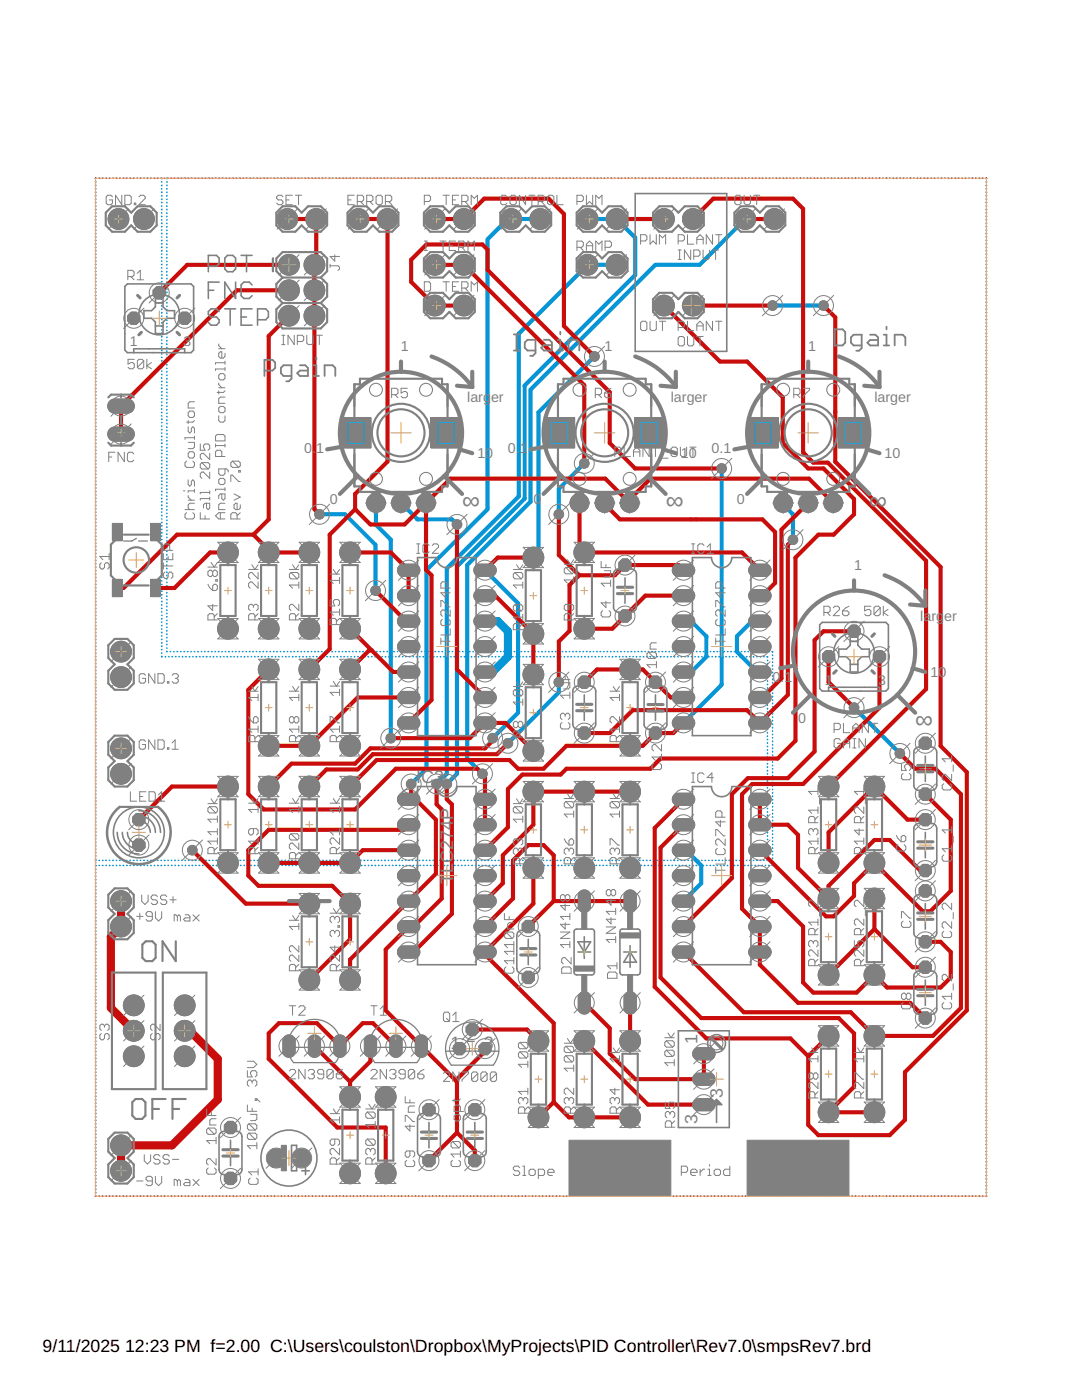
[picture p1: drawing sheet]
<svg xmlns="http://www.w3.org/2000/svg" width="216mm" height="279mm" viewBox="0 0 216 279" stroke-linecap="round" stroke-linejoin="round" font-family="sans-serif">
<defs><g id="words">
<g font-size="5" fill="#808080">
<text x="92.2" y="101.6">∞</text>
<text x="132.8" y="101.6">∞</text>
<text x="173.5" y="101.6">∞</text>
<text x="182.6" y="145.3">∞</text>
</g>
<g font-size="3.6" fill="#808080">
<text x="83.1" y="156.2">IC3</text>
<text x="90.4" y="176.4" transform="rotate(-90 90.4 176.4)">T</text>
<text x="90.4" y="174.2" transform="rotate(-90 90.4 174.2)">LC274P</text>
<text x="89.9" y="209.3">1</text>
<text x="93" y="208">2</text>
<text x="96.5" y="209.3">3</text>
<text x="139.2" y="208.3" transform="rotate(-90 139.2 208.3)">1</text>
<text x="144.3" y="219.2" transform="rotate(-90 144.3 219.2)">3</text>
<text x="139.2" y="224.3" transform="rotate(-90 139.2 224.3)">3</text>
</g>
<g font-size="3.5">
<text x="8.5" y="269.9">9/11/2025</text>
<text x="25" y="269.9">12:23 PM f=2.00 C:\Users\coulston\Dropbox\MyProjects\PID Controller\Rev7.0\smpsRev7.brd</text>
</g>
<g font-size="2.9" fill="#808080">
<text x="80" y="70.1">1</text>
<text x="120.6" y="70.1">1</text>
<text x="161.3" y="70.1">1</text>
<text x="93.2" y="80.3">larg</text>
<text x="98" y="80.3">er</text>
<text x="133.8" y="80.3">larger</text>
<text x="174.5" y="80.3">larger</text>
<text x="60.7" y="90.4">0.</text>
<text x="63.1" y="90.4">1</text>
<text x="95.2" y="91.5">10</text>
<text x="101.3" y="90.4">0.</text>
<text x="103.7" y="90.4">1</text>
<text x="135.9" y="91.5">10</text>
<text x="142" y="90.4">0.1</text>
<text x="176.5" y="91.5">10</text>
<text x="65.8" y="100.6">0</text>
<text x="106.4" y="100.6">0</text>
<text x="147.1" y="100.6">0</text>
<text x="170.4" y="113.8">1</text>
<text x="183.6" y="124">larg</text>
<text x="188.4" y="124">er</text>
<text x="154.2" y="136.1">0.1</text>
<text x="185.6" y="135.1">10</text>
<text x="159.2" y="144.3">0</text>
</g>
<g font-size="2.8" fill="#808080">
<text x="25.9" y="69.1">1</text>
<text x="36.6" y="69.1">3</text>
<text x="164.6" y="136.7">1</text>
<text x="175.2" y="136.7">3</text>
</g>
</g></defs>
<path d="M54.5 51.6v2.5" fill="none" stroke="#808080" stroke-width=".42"/>
<g fill="#808080" stroke="#808080" stroke-width=".2">
<path d="M134.4 113.1l.8-.5h2.4a1.23 1.23 0 0 1 1 1.2 1.23 1.23 0 0 1-1 1.2h-2.4a1.24 1.24 0 0 1-.8-1.9z"/>
<path d="M134.4 118.1l.8-.4h2.4a1.23 1.23 0 0 1 1 1.2 1.23 1.23 0 0 1-1 1.2h-2.4a1.24 1.24 0 0 1-.8-2z"/>
<path d="M134.4 143.5l.8-.4h2.4a1.23 1.23 0 0 1 1 1.2 1.23 1.23 0 0 1-1 1.2h-2.4a1.24 1.24 0 0 1-.8-2z"/>
<path d="M149.6 143.5l.9-.4h2.3a1.23 1.23 0 0 1 1.1 1.2 1.23 1.23 0 0 1-1.1 1.2h-2.3a1.24 1.24 0 0 1-.9-2z"/>
<path d="M134.4 123.2l.8-.5h2.4a1.23 1.23 0 0 1 1 1.3 1.23 1.23 0 0 1-1 1.2h-2.4a1.24 1.24 0 0 1-.8-2z"/>
<path d="M134.4 128.3l.8-.5h2.4a1.23 1.23 0 0 1 1 1.2 1.23 1.23 0 0 1-1 1.3h-2.4a1.24 1.24 0 0 1-.8-2z"/>
<path d="M134.4 138.5l.8-.5h2.4a1.23 1.23 0 0 1 1 1.2 1.23 1.23 0 0 1-1 1.2h-2.4a1.24 1.24 0 0 1-.8-1.9z"/>
<path d="M134.4 133.4l.8-.5h2.4a1.23 1.23 0 0 1 1 1.2 1.23 1.23 0 0 1-1 1.2h-2.4a1.24 1.24 0 0 1-.8-1.9z"/>
<path d="M149.6 138.5l.9-.5h2.3a1.23 1.23 0 0 1 1.1 1.2 1.23 1.23 0 0 1-1.1 1.2h-2.3a1.24 1.24 0 0 1-.9-1.9z"/>
<path d="M149.6 133.4l.9-.5h2.3a1.23 1.23 0 0 1 1.1 1.2 1.23 1.23 0 0 1-1.1 1.2h-2.3a1.24 1.24 0 0 1-.9-1.9z"/>
<path d="M149.6 128.3l.9-.5h2.3a1.23 1.23 0 0 1 1.1 1.2 1.23 1.23 0 0 1-1.1 1.3h-2.3a1.24 1.24 0 0 1-.9-2z"/>
<path d="M149.6 123.2l.9-.5h2.3a1.23 1.23 0 0 1 1.1 1.3 1.23 1.23 0 0 1-1.1 1.2h-2.3a1.24 1.24 0 0 1-.9-2z"/>
<path d="M149.6 118.1l.9-.4h2.3a1.23 1.23 0 0 1 1.1 1.2 1.23 1.23 0 0 1-1.1 1.2h-2.3a1.24 1.24 0 0 1-.9-2z"/>
<path d="M149.6 113.1l.9-.5h2.3a1.23 1.23 0 0 1 1.1 1.2 1.23 1.23 0 0 1-1.1 1.2h-2.3a1.24 1.24 0 0 1-.9-1.9z"/>
<path d="M79.5 113.1l.9-.5h2.3a1.23 1.23 0 0 1 1.1 1.2 1.23 1.23 0 0 1-1.1 1.2h-2.3a1.24 1.24 0 0 1-.9-1.9z"/>
<path d="M79.5 118.1l.9-.4h2.3a1.23 1.23 0 0 1 1.1 1.2 1.23 1.23 0 0 1-1.1 1.2h-2.3a1.24 1.24 0 0 1-.9-2z"/>
<path d="M79.8 143.3l.6-.2h2.3a1.23 1.23 0 0 1 1.1 1.2 1.23 1.23 0 0 1-1.1 1.2h-2.3a1.24 1.24 0 0 1-1.1-.9 1.24 1.24 0 0 1 .5-1.3z"/>
<path d="M95 143.3l.6-.2h2.4a1.23 1.23 0 0 1 1 1.2 1.23 1.23 0 0 1-1 1.2h-2.4a1.24 1.24 0 0 1-1-.9 1.24 1.24 0 0 1 .4-1.3z"/>
<path d="M79.5 123.2l.9-.5h2.3a1.23 1.23 0 0 1 1.1 1.3 1.23 1.23 0 0 1-1.1 1.2h-2.3a1.24 1.24 0 0 1-.9-2z"/>
<path d="M79.8 128.1l.6-.3h2.3a1.23 1.23 0 0 1 1.1 1.2 1.23 1.23 0 0 1-1.1 1.3h-2.3a1.24 1.24 0 0 1-1.1-.9 1.24 1.24 0 0 1 .5-1.3z"/>
<path d="M79.8 138.2l.6-.2h2.3a1.23 1.23 0 0 1 1.1 1.2 1.23 1.23 0 0 1-1.1 1.2h-2.3a1.24 1.24 0 0 1-1.1-.9 1.24 1.24 0 0 1 .5-1.3z"/>
<path d="M79.8 133.1l.6-.2h2.3a1.23 1.23 0 0 1 1.1 1.2 1.23 1.23 0 0 1-1.1 1.2h-2.3a1.24 1.24 0 0 1-1.1-.9 1.24 1.24 0 0 1 .5-1.3z"/>
<path d="M95 138.2l.6-.2h2.4a1.23 1.23 0 0 1 1 1.2 1.23 1.23 0 0 1-1 1.2h-2.4a1.24 1.24 0 0 1-1-.9 1.24 1.24 0 0 1 .4-1.3z"/>
<path d="M95 133.1l.6-.2h2.4a1.23 1.23 0 0 1 1 1.2 1.23 1.23 0 0 1-1 1.2h-2.4a1.24 1.24 0 0 1-1-.9 1.24 1.24 0 0 1 .4-1.3z"/>
<path d="M95 128.1l.6-.3h2.4a1.23 1.23 0 0 1 1 1.2 1.23 1.23 0 0 1-1 1.3h-2.4a1.24 1.24 0 0 1-1-.9 1.24 1.24 0 0 1 .4-1.3z"/>
<path d="M94.8 123.2l.8-.5h2.4a1.23 1.23 0 0 1 1 1.3 1.23 1.23 0 0 1-1 1.2h-2.4a1.24 1.24 0 0 1-.8-2z"/>
<path d="M94.8 118.1l.8-.4h2.4a1.23 1.23 0 0 1 1 1.2 1.23 1.23 0 0 1-1 1.2h-2.4a1.24 1.24 0 0 1-.8-2z"/>
<path d="M94.8 113.1l.8-.5h2.4a1.23 1.23 0 0 1 1 1.2 1.23 1.23 0 0 1-1 1.2h-2.4a1.24 1.24 0 0 1-.8-1.9z"/>
<path d="M66.8 207a1.24 1.24 0 0 1 1.3-.4 1.24 1.24 0 0 1 .9 1v2.4a1.23 1.23 0 0 1-1.2 1 1.23 1.23 0 0 1-1.2-1v-2.4z"/>
<path d="M56.7 207a1.24 1.24 0 0 1 1.3-.4 1.24 1.24 0 0 1 .9 1v2.4a1.23 1.23 0 0 1-1.2 1 1.23 1.23 0 0 1-1.2-1v-2.4z"/>
<path d="M61.8 207a1.24 1.24 0 0 1 1.3-.4 1.24 1.24 0 0 1 .9 1v2.4a1.23 1.23 0 0 1-1.3 1 1.23 1.23 0 0 1-1.2-1v-2.4z"/>
<path d="M83.1 207a1.24 1.24 0 0 1 1.3-.4 1.24 1.24 0 0 1 .9 1v2.4a1.23 1.23 0 0 1-1.2 1 1.23 1.23 0 0 1-1.2-1v-2.4z"/>
<path d="M72.9 207a1.24 1.24 0 0 1 1.3-.4 1.24 1.24 0 0 1 .9 1v2.4a1.23 1.23 0 0 1-1.2 1 1.23 1.23 0 0 1-1.2-1v-2.4z"/>
<path d="M78 207a1.24 1.24 0 0 1 1.3-.4 1.24 1.24 0 0 1 .9 1v2.4a1.23 1.23 0 0 1-1.2 1 1.23 1.23 0 0 1-1.2-1v-2.4z"/>
<path d="M126.6 83.4h6.1v6h-6.1z"/>
<path d="M108.6 83.4h6.1v6h-6.1z"/>
<path d="M167.3 83.4h6v6h-6z"/>
<path d="M149.3 83.4h6v6h-6z"/>
<path d="M86 83.4h6v6h-6z"/>
<path d="M68 83.4h6v6h-6z"/>
<path d="M22 85.5l.8-.3h2.7a1.43 1.43 0 0 1 1.3 1.4 1.43 1.43 0 0 1-1.3 1.5h-2.7a1.43 1.43 0 0 1-1.2-1.1 1.43 1.43 0 0 1 .4-1.5z"/>
<path d="M21.8 80.1l1-.5h2.7a1.43 1.43 0 0 1 1.3 1.4 1.43 1.43 0 0 1-1.3 1.5h-2.7a1.43 1.43 0 0 1-1-2.4z"/>
<path d="M134.4 158.8l.8-.5h2.4a1.23 1.23 0 0 1 1 1.2 1.23 1.23 0 0 1-1 1.2h-2.4a1.24 1.24 0 0 1-.8-1.9z"/>
<path d="M134.4 163.9l.8-.5h2.4a1.23 1.23 0 0 1 1 1.2 1.23 1.23 0 0 1-1 1.2h-2.4a1.24 1.24 0 0 1-.8-1.9z"/>
<path d="M134.4 189.3l.8-.5h2.4a1.23 1.23 0 0 1 1 1.2 1.23 1.23 0 0 1-1 1.2h-2.4a1.24 1.24 0 0 1-.8-1.9z"/>
<path d="M149.6 189.3l.9-.5h2.3a1.23 1.23 0 0 1 1.1 1.2 1.23 1.23 0 0 1-1.1 1.2h-2.3a1.24 1.24 0 0 1-.9-1.9z"/>
<path d="M134.4 168.9l.8-.4h2.4a1.23 1.23 0 0 1 1 1.2 1.23 1.23 0 0 1-1 1.2h-2.4a1.24 1.24 0 0 1-.8-2z"/>
<path d="M134.4 174l.8-.5h2.4a1.23 1.23 0 0 1 1 1.3 1.23 1.23 0 0 1-1 1.2h-2.4a1.24 1.24 0 0 1-.8-2z"/>
<path d="M134.4 184.2l.8-.5h2.4a1.23 1.23 0 0 1 1 1.2 1.23 1.23 0 0 1-1 1.2h-2.4a1.24 1.24 0 0 1-.8-1.9z"/>
<path d="M134.4 179.1l.8-.5h2.4a1.23 1.23 0 0 1 1 1.2 1.23 1.23 0 0 1-1 1.3h-2.4a1.24 1.24 0 0 1-.8-2z"/>
<path d="M149.6 184.2l.9-.5h2.3a1.23 1.23 0 0 1 1.1 1.2 1.23 1.23 0 0 1-1.1 1.2h-2.3a1.24 1.24 0 0 1-.9-1.9z"/>
<path d="M149.6 179.1l.9-.5h2.3a1.23 1.23 0 0 1 1.1 1.2 1.23 1.23 0 0 1-1.1 1.3h-2.3a1.24 1.24 0 0 1-.9-2z"/>
<path d="M149.6 174l.9-.5h2.3a1.23 1.23 0 0 1 1.1 1.3 1.23 1.23 0 0 1-1.1 1.2h-2.3a1.24 1.24 0 0 1-.9-2z"/>
<path d="M149.6 168.9l.9-.4h2.3a1.23 1.23 0 0 1 1.1 1.2 1.23 1.23 0 0 1-1.1 1.2h-2.3a1.24 1.24 0 0 1-.9-2z"/>
<path d="M149.6 163.9l.9-.5h2.3a1.23 1.23 0 0 1 1.1 1.2 1.23 1.23 0 0 1-1.1 1.2h-2.3a1.24 1.24 0 0 1-.9-1.9z"/>
<path d="M149.6 158.8l.9-.5h2.3a1.23 1.23 0 0 1 1.1 1.2 1.23 1.23 0 0 1-1.1 1.2h-2.3a1.24 1.24 0 0 1-.9-1.9z"/>
<path d="M79.8 158.5l.6-.2h2.3a1.23 1.23 0 0 1 1.1 1.2 1.23 1.23 0 0 1-1.1 1.2h-2.3a1.24 1.24 0 0 1-1.1-.9 1.24 1.24 0 0 1 .5-1.3z"/>
<path d="M79.8 163.6l.6-.2h2.3a1.23 1.23 0 0 1 1.1 1.2 1.23 1.23 0 0 1-1.1 1.2h-2.3a1.24 1.24 0 0 1-1.1-.9 1.24 1.24 0 0 1 .5-1.3z"/>
<path d="M79.8 189l.6-.2h2.3a1.23 1.23 0 0 1 1.1 1.2 1.23 1.23 0 0 1-1.1 1.2h-2.3a1.24 1.24 0 0 1-1.1-.9 1.24 1.24 0 0 1 .5-1.3z"/>
<path d="M95 189l.6-.2h2.4a1.23 1.23 0 0 1 1 1.2 1.23 1.23 0 0 1-1 1.2h-2.4a1.24 1.24 0 0 1-1-.9 1.24 1.24 0 0 1 .4-1.3z"/>
<path d="M79.8 168.7l.6-.2h2.3a1.23 1.23 0 0 1 1.1 1.2 1.23 1.23 0 0 1-1.1 1.2h-2.3a1.24 1.24 0 0 1-1.1-.9 1.24 1.24 0 0 1 .5-1.3z"/>
<path d="M79.8 173.8l.6-.3h2.3a1.23 1.23 0 0 1 1.1 1.3 1.23 1.23 0 0 1-1.1 1.2h-2.3a1.24 1.24 0 0 1-1.1-.9 1.24 1.24 0 0 1 .5-1.3z"/>
<path d="M79.8 183.9l.6-.2h2.3a1.23 1.23 0 0 1 1.1 1.2 1.23 1.23 0 0 1-1.1 1.2h-2.3a1.24 1.24 0 0 1-1.1-.9 1.24 1.24 0 0 1 .5-1.3z"/>
<path d="M79.8 178.9l.6-.3h2.3a1.23 1.23 0 0 1 1.1 1.2 1.23 1.23 0 0 1-1.1 1.3h-2.3a1.24 1.24 0 0 1-1.1-.9 1.24 1.24 0 0 1 .5-1.3z"/>
<path d="M95 183.9l.6-.2h2.4a1.23 1.23 0 0 1 1 1.2 1.23 1.23 0 0 1-1 1.2h-2.4a1.24 1.24 0 0 1-1-.9 1.24 1.24 0 0 1 .4-1.3z"/>
<path d="M95 178.9l.6-.3h2.4a1.23 1.23 0 0 1 1 1.2 1.23 1.23 0 0 1-1 1.3h-2.4a1.24 1.24 0 0 1-1-.9 1.24 1.24 0 0 1 .4-1.3z"/>
<path d="M95 173.8l.6-.3h2.4a1.23 1.23 0 0 1 1 1.3 1.23 1.23 0 0 1-1 1.2h-2.4a1.24 1.24 0 0 1-1-.9 1.24 1.24 0 0 1 .4-1.3z"/>
<path d="M95 168.7l.6-.2h2.4a1.23 1.23 0 0 1 1 1.2 1.23 1.23 0 0 1-1 1.2h-2.4a1.24 1.24 0 0 1-1-.9 1.24 1.24 0 0 1 .4-1.3z"/>
<path d="M95 163.6l.6-.2h2.4a1.23 1.23 0 0 1 1 1.2 1.23 1.23 0 0 1-1 1.2h-2.4a1.24 1.24 0 0 1-1-.9 1.24 1.24 0 0 1 .4-1.3z"/>
<path d="M95 158.5l.6-.2h2.4a1.23 1.23 0 0 1 1 1.2 1.23 1.23 0 0 1-1 1.2h-2.4a1.24 1.24 0 0 1-1-.9 1.24 1.24 0 0 1 .4-1.3z"/>
<path d="M115.6 198.4a1.24 1.24 0 0 1 1.3-.5 1.24 1.24 0 0 1 .9 1.1v2.3a1.23 1.23 0 0 1-1.2 1.1 1.23 1.23 0 0 1-1.2-1.1v-2.3z"/>
<path d="M115.6 178.1a1.24 1.24 0 0 1 1.3-.5 1.24 1.24 0 0 1 .9 1.1v2.3a1.23 1.23 0 0 1-1.2 1.1 1.23 1.23 0 0 1-1.2-1.1v-2.3z"/>
<path d="M124.8 178.1a1.24 1.24 0 0 1 1.3-.5 1.24 1.24 0 0 1 .9 1.1v2.3a1.23 1.23 0 0 1-1.3 1.1 1.23 1.23 0 0 1-1.2-1.1v-2.3z"/>
<path d="M124.8 198.4a1.24 1.24 0 0 1 1.3-.5 1.24 1.24 0 0 1 .9 1.1v2.3a1.23 1.23 0 0 1-1.3 1.1 1.23 1.23 0 0 1-1.2-1.1v-2.3z"/>
<path d="M138.7 209.3l.6-.2h2.3a1.23 1.23 0 0 1 1.1 1.2 1.23 1.23 0 0 1-1.1 1.2h-2.3a1.24 1.24 0 0 1-1.1-.9 1.24 1.24 0 0 1 .5-1.3z"/>
<path d="M138.7 219.5l.6-.3h2.3a1.23 1.23 0 0 1 1.1 1.3 1.23 1.23 0 0 1-1.1 1.2h-2.3a1.24 1.24 0 0 1-1.1-.9 1.24 1.24 0 0 1 .5-1.3z"/>
<path d="M138.7 214.4l.6-.2h2.3a1.23 1.23 0 0 1 1.1 1.2 1.23 1.23 0 0 1-1.1 1.2h-2.3a1.24 1.24 0 0 1-1.1-.9 1.24 1.24 0 0 1 .5-1.3z"/>
<circle cx="124.7" cy="122.9" r="1.33"/>
<circle cx="124.7" cy="112.8" r="1.33"/>
<circle cx="85.6" cy="221.5" r="1.33"/>
<circle cx="85.6" cy="231.6" r="1.33"/>
<circle cx="55.1" cy="231.1" r="1.95"/>
<circle cx="46" cy="235.2" r="1.33"/>
<circle cx="46" cy="225" r="1.33"/>
<circle cx="27.7" cy="168.7" r="1.33"/>
<circle cx="27.7" cy="163.6" r="1.33"/>
<circle cx="26.7" cy="63.5" r="1.33"/>
<circle cx="36.9" cy="63.5" r="1.33"/>
<circle cx="31.8" cy="58.4" r="1.33"/>
<circle cx="94.7" cy="221.5" r="1.33"/>
<circle cx="94.7" cy="231.6" r="1.33"/>
<circle cx="116.6" cy="146.3" r="1.33"/>
<circle cx="116.6" cy="136.1" r="1.33"/>
<circle cx="184.6" cy="173.7" r="1.33"/>
<circle cx="184.6" cy="163.6" r="1.33"/>
<circle cx="184.6" cy="158.5" r="1.33"/>
<circle cx="184.6" cy="148.3" r="1.33"/>
<circle cx="184.6" cy="203.2" r="1.33"/>
<circle cx="184.6" cy="193" r="1.33"/>
<circle cx="184.6" cy="188" r="1.33"/>
<circle cx="184.6" cy="177.8" r="1.33"/>
<circle cx="105.4" cy="195.1" r="1.33"/>
<circle cx="105.4" cy="184.9" r="1.33"/>
<circle cx="96.8" cy="209.3" r="1.33"/>
<circle cx="94.2" cy="205.5" r="1.33"/>
<circle cx="91.7" cy="209.3" r="1.33"/>
<circle cx="165.3" cy="131.1" r="1.33"/>
<circle cx="175.5" cy="131.1" r="1.33"/>
<circle cx="170.4" cy="126" r="1.33"/>
<circle cx="130.8" cy="136.1" r="1.33"/>
<circle cx="130.8" cy="146.3" r="1.33"/>
</g>
<g fill="#808080" stroke="#808080" stroke-width=".2">
<circle cx="60.2" cy="231.1" r="1.8"/>
<circle cx="102" cy="43.7" r="2.07"/>
<circle cx="107.8" cy="43.7" r="2.07"/>
<circle cx="71.5" cy="43.7" r="2.07"/>
<circle cx="77.3" cy="43.7" r="2.07"/>
<circle cx="24.2" cy="149.4" r="2.07"/>
<circle cx="24.2" cy="154.4" r="2.07"/>
<circle cx="86.8" cy="52.9" r="2.07"/>
<circle cx="92.6" cy="52.9" r="2.07"/>
<circle cx="26.7" cy="200.6" r="2.07"/>
<circle cx="26.7" cy="205.7" r="2.07"/>
<circle cx="26.7" cy="210.8" r="2.07"/>
<circle cx="117.2" cy="43.7" r="2.07"/>
<circle cx="123" cy="43.7" r="2.07"/>
<circle cx="53.6" cy="133.6" r="2.07"/>
<circle cx="53.6" cy="148.8" r="2.07"/>
<circle cx="69.8" cy="234.2" r="2.07"/>
<circle cx="69.8" cy="218.9" r="2.07"/>
<circle cx="77" cy="234.2" r="2.07"/>
<circle cx="77" cy="218.9" r="2.07"/>
<circle cx="45.5" cy="172.2" r="2.07"/>
<circle cx="45.5" cy="157" r="2.07"/>
<circle cx="69.8" cy="110.3" r="2.07"/>
<circle cx="69.8" cy="125.5" r="2.07"/>
<circle cx="61.7" cy="148.8" r="2.07"/>
<circle cx="61.7" cy="133.6" r="2.07"/>
<circle cx="69.8" cy="133.6" r="2.07"/>
<circle cx="69.8" cy="148.8" r="2.07"/>
<circle cx="116.6" cy="110.3" r="2.07"/>
<circle cx="116.6" cy="125.5" r="2.07"/>
<circle cx="61.7" cy="172.2" r="2.07"/>
<circle cx="61.7" cy="157" r="2.07"/>
<circle cx="53.6" cy="172.2" r="2.07"/>
<circle cx="53.6" cy="157" r="2.07"/>
<circle cx="117.2" cy="52.9" r="2.07"/>
<circle cx="123" cy="52.9" r="2.07"/>
<circle cx="24.2" cy="179.8" r="2.07"/>
<circle cx="24.2" cy="184.9" r="2.07"/>
<circle cx="23.6" cy="43.7" r="2.07"/>
<circle cx="28.7" cy="43.7" r="2.07"/>
<circle cx="24.2" cy="130" r="2.07"/>
<circle cx="24.2" cy="135.1" r="2.07"/>
<circle cx="148.7" cy="43.7" r="2.07"/>
<circle cx="154.5" cy="43.7" r="2.07"/>
<circle cx="57.3" cy="43.7" r="2.07"/>
<circle cx="63.1" cy="43.7" r="2.07"/>
<circle cx="24.2" cy="233.7" r="2.07"/>
<circle cx="24.2" cy="228.6" r="2.07"/>
<circle cx="36.9" cy="200.6" r="2.07"/>
<circle cx="36.9" cy="205.7" r="2.07"/>
<circle cx="36.9" cy="210.8" r="2.07"/>
<circle cx="115.6" cy="100.4" r="1.88"/>
<circle cx="120.6" cy="100.4" r="1.88"/>
<circle cx="125.6" cy="100.4" r="1.88"/>
<circle cx="125.7" cy="133.6" r="2.07"/>
<circle cx="125.7" cy="148.8" r="2.07"/>
<circle cx="156.3" cy="100.4" r="1.88"/>
<circle cx="161.3" cy="100.4" r="1.88"/>
<circle cx="166.3" cy="100.4" r="1.88"/>
<circle cx="69.8" cy="172.2" r="2.07"/>
<circle cx="69.8" cy="157" r="2.07"/>
<circle cx="69.8" cy="195.6" r="2.07"/>
<circle cx="69.8" cy="180.3" r="2.07"/>
<circle cx="61.7" cy="195.6" r="2.07"/>
<circle cx="61.7" cy="180.3" r="2.07"/>
<circle cx="75" cy="100.4" r="1.88"/>
<circle cx="80" cy="100.4" r="1.88"/>
<circle cx="85" cy="100.4" r="1.88"/>
<circle cx="86.8" cy="43.7" r="2.07"/>
<circle cx="92.6" cy="43.7" r="2.07"/>
<circle cx="86.8" cy="61" r="2.07"/>
<circle cx="92.6" cy="61" r="2.07"/>
<circle cx="57.7" cy="52.9" r="2.07"/>
<circle cx="62.7" cy="52.9" r="2.07"/>
<circle cx="57.7" cy="57.9" r="2.07"/>
<circle cx="62.7" cy="57.9" r="2.07"/>
<circle cx="57.7" cy="63" r="2.07"/>
<circle cx="62.7" cy="63" r="2.07"/>
<circle cx="61.7" cy="110.3" r="2.07"/>
<circle cx="61.7" cy="125.5" r="2.07"/>
<circle cx="53.6" cy="125.5" r="2.07"/>
<circle cx="53.6" cy="110.3" r="2.07"/>
<circle cx="45.5" cy="125.5" r="2.07"/>
<circle cx="45.5" cy="110.3" r="2.07"/>
<circle cx="165.3" cy="172.2" r="2.07"/>
<circle cx="165.3" cy="157" r="2.07"/>
<circle cx="174.5" cy="172.2" r="2.07"/>
<circle cx="174.5" cy="157" r="2.07"/>
<circle cx="165.3" cy="194.6" r="2.07"/>
<circle cx="165.3" cy="179.3" r="2.07"/>
<circle cx="174.5" cy="194.6" r="2.07"/>
<circle cx="174.5" cy="179.3" r="2.07"/>
<circle cx="106.4" cy="149.9" r="2.07"/>
<circle cx="106.4" cy="134.6" r="2.07"/>
<circle cx="106.4" cy="126.5" r="2.07"/>
<circle cx="106.4" cy="111.3" r="2.07"/>
<circle cx="174.5" cy="222" r="2.07"/>
<circle cx="174.5" cy="206.7" r="2.07"/>
<circle cx="165.3" cy="206.7" r="2.07"/>
<circle cx="165.3" cy="222" r="2.07"/>
<circle cx="106.4" cy="173.2" r="2.07"/>
<circle cx="106.4" cy="158" r="2.07"/>
<circle cx="116.6" cy="158" r="2.07"/>
<circle cx="116.6" cy="173.2" r="2.07"/>
<circle cx="125.7" cy="173.2" r="2.07"/>
<circle cx="125.7" cy="158" r="2.07"/>
<circle cx="116.6" cy="207.8" r="2.07"/>
<circle cx="116.6" cy="223" r="2.07"/>
<circle cx="125.7" cy="207.8" r="2.07"/>
<circle cx="125.7" cy="223" r="2.07"/>
<circle cx="107.4" cy="223" r="2.07"/>
<circle cx="107.4" cy="207.8" r="2.07"/>
<circle cx="132.5" cy="43.7" r="2.07"/>
<circle cx="138.3" cy="43.7" r="2.07"/>
<circle cx="138.3" cy="61" r="2.07"/>
<circle cx="132.5" cy="61" r="2.07"/>
<circle cx="96.3" cy="154.4" r=".95"/>
<circle cx="38.4" cy="169.7" r=".95"/>
<circle cx="74.9" cy="117.9" r=".95"/>
<circle cx="63.8" cy="102.6" r=".95"/>
<circle cx="116.6" cy="92.5" r=".95"/>
<circle cx="111.5" cy="102.6" r=".95"/>
<circle cx="101.3" cy="148.3" r=".95"/>
<circle cx="111.5" cy="136.1" r=".95"/>
<circle cx="82" cy="156.5" r=".95"/>
<circle cx="87.1" cy="156.5" r=".95"/>
<circle cx="89.2" cy="156.5" r=".95"/>
<circle cx="154.2" cy="61" r=".95"/>
<circle cx="164.3" cy="61" r=".95"/>
<circle cx="144" cy="93.5" r=".95"/>
<circle cx="91.2" cy="104.7" r=".95"/>
<circle cx="98.3" cy="147.3" r=".95"/>
<circle cx="118.6" cy="71.1" r=".95"/>
<circle cx="158.2" cy="107.7" r=".95"/>
<circle cx="78" cy="147.3" r=".95"/>
<circle cx="179.6" cy="150.4" r=".95"/>
<circle cx="170.4" cy="141.2" r=".95"/>
</g>
<g fill="none" stroke="#0696d7" stroke-width=".83">
<path d="M107.8 43.7h-6.5l-4 4.1v53.8l-12.2 12.2v39.6l-3.1 3.1M117.2 43.7h5.8l3.7 3.7v7.5l-22 22v22.6l-13.5 13.6v41.3l-2 2.1M123 52.9h-5.8l-13.7 13.7v32.5l-14.3 14.3v41l-2.1 2.1M148.7 43.7l-9.1 9.2h-8.8l-24.9 24.9v22.3l-12.7 12.7v38.6l3.1 3M118.6 71.1l-11.2 11.2v28l-1 1M154.2 61h10.1M116.6 92.5l-5.1 5.1v5M144 93.5v43.2l-7.6 7.6M63.8 102.6h5l6.1 6.1v9.2M75 100.4v4.3l3 3v39.6M80 100.4l3.3 3.3h6.9l1 1M96.8 113.8l6.6 6.6v21.8l-5.1 5.1"/>
<path d="M156.3 100.4l-.2 .1 2.1 2.1v5.1M111.5 136.1v2.1l-10.2 10.1M136.4 124h1.5l3 3v4.1l-3 3h-1.5M151.6 124h-1.5l-3.1 3v3l4.1 4.1h.5M170.4 141.2l9.2 9.2M136.4 169.7h.5l3 3v3.6l-3.5 3.5"/>
</g>
<g fill="none" stroke="#0696d7" stroke-width=".32">
<path d="M19.1 36.3v.1M19.1 37h.1M19.1 37.7h.1M19.1 38.3v.1M19.1 39v.1M19.1 39.7v.1M19.2 35.6l-.1 .1M19.8 35.6h.1M20.4 35.6h.1M21.1 35.6h.1M21.8 35.6h.1M22.5 35.6h.1"/>
<path d="M23.2 35.6h.1M23.9 35.6h.1M24.6 35.6h.1M25.3 35.6h.1M26 35.6h.1M26.7 35.6h.1M27.4 35.6h.1M28 35.6h.1M28.7 35.6h.1M29.4 35.6h.1M30.1 35.6h.1M30.8 35.6h.1"/>
<path d="M31.5 35.6h.1M32.2 35.6l.1 .1M32.3 36.3h.1M32.3 37h.1M32.3 37.7h.1M32.3 38.3v.1M32.3 39v.1M32.3 39.7v.1M33.3 36.3v.1M33.3 37h.1M33.3 37.7h.1M33.3 38.4h.1"/>
<path d="M33.3 39v.1M33.3 39.7v.1M33.4 35.6l-.1 .1M34 35.6h.1M34.7 35.6h.1M35.3 35.6h.1M36 35.6h.1M36.7 35.6h.1M37.4 35.6h.1M38.1 35.6h.1M38.8 35.6h.1M39.5 35.6h.1"/>
<path d="M40.2 35.6h.1M40.9 35.6h.1M41.5 35.6h.1M42.2 35.6h.1M42.9 35.6h.1M43.6 35.6h.1M44.3 35.6h.1M45 35.6h.1M45.7 35.6h.1M46.3 35.6h.1M47 35.6h.1M47.7 35.6h.1"/>
<path d="M48.4 35.6h.1M49.1 35.6h.1M49.8 35.6h.1M50.5 35.6h.1M51.1 35.6h.1M51.8 35.6h.1M52.5 35.6h.1M53.2 35.6h.1M53.9 35.6h.1M54.6 35.6h.1M55.3 35.6h.1M56 35.6h.1"/>
<path d="M56.6 35.6h.1M57.3 35.6h.1M58 35.6h.1M58.7 35.6h.1M59.4 35.6h.1M60.1 35.6h.1M60.8 35.6h.1M61.4 35.6h.1M62.1 35.6h.1M62.8 35.6h.1M63.5 35.6h.1M64.2 35.6h.1"/>
<path d="M64.9 35.6h.1M65.6 35.6h.1M66.3 35.6h.1M67 35.6h.1M67.6 35.6h.1M68.3 35.6h.1M69 35.6h.1M69.7 35.6h.1M70.4 35.6h.1M71.1 35.6h.1M71.8 35.6h.1M72.4 35.6h.1"/>
<path d="M73.1 35.6h.1M73.8 35.6h.1M74.5 35.6h.1M75.2 35.6h.1M75.9 35.6h.1M76.6 35.6h.1M77.2 35.6h.1M77.9 35.6h.1M78.6 35.6h.1M79.3 35.6h.1M80 35.6h.1M80.7 35.6h.1"/>
<path d="M81.4 35.6h.1M82 35.6h.1M82.7 35.6h.1M83.4 35.6h.1M84.1 35.6h.1M84.8 35.6h.1M85.5 35.6h.1M86.2 35.6h.1M86.9 35.6h.1M87.5 35.6h.1M88.2 35.6h.1M88.9 35.6h.1"/>
<path d="M89.6 35.6h.1M90.3 35.6h.1M91 35.6h.1M91.7 35.6h.1M92.4 35.6h.1M93 35.6h.1M93.7 35.6h.1M94.4 35.6h.1M95.1 35.6h.1M95.8 35.6h.1M96.5 35.6h.1M97.2 35.6h.1"/>
<path d="M97.9 35.6h.1M98.5 35.6h.1M99.2 35.6h.1M99.9 35.6h.1M100.6 35.6h.1M101.3 35.6h.1M102 35.6h.1M102.7 35.6h.1M103.3 35.6h.1M104 35.6h.1M104.7 35.6h.1M105.4 35.6h.1"/>
<path d="M106.1 35.6h.1M106.8 35.6h.1M107.5 35.6h.1M108.1 35.6h.1M108.8 35.6h.1M109.5 35.6h.1M110.2 35.6h.1M110.9 35.6h.1M111.6 35.6h.1M112.3 35.6h.1M113 35.6h.1M113.6 35.6h.1"/>
<path d="M114.3 35.6h.1M115 35.6h.1M115.7 35.6h.1M116.4 35.6h.1M117.1 35.6h.1M117.8 35.6h.1M118.4 35.6h.1M119.1 35.6h.1M119.8 35.6h.1M120.5 35.6h.1M121.2 35.6h.1M121.9 35.6h.1"/>
<path d="M122.6 35.6h.1M123.3 35.6h.1M124 35.6h.1M124.6 35.6h.1M125.3 35.6h.1M126 35.6h.1M126.7 35.6h.1M127.4 35.6h.1M128.1 35.6h.1M128.8 35.6h.1M129.4 35.6h.1M130.1 35.6h.1"/>
<path d="M130.8 35.6h.1M131.5 35.6h.1M132.2 35.6h.1M132.9 35.6h.1M133.6 35.6h.1M134.2 35.6h.1M134.9 35.6h.1M135.6 35.6h.1M136.3 35.6h.1M137 35.6h.1M137.7 35.6h.1M138.4 35.6h.1"/>
<path d="M139 35.6h.1M139.7 35.6h.1M140.4 35.6h.1M141.1 35.6h.1M141.8 35.6h.1M142.5 35.6h.1M143.2 35.6h.1M143.9 35.6h.1M144.5 35.6h.1M145.2 35.6h.1M145.9 35.6h.1M146.6 35.6h.1"/>
<path d="M147.3 35.6h.1M148 35.6h.1M148.7 35.6h.1M149.4 35.6h.1M150.1 35.6h.1M150.7 35.6h.1M151.4 35.6h.1M152.1 35.6h.1M152.8 35.6h.1M153.5 35.6h.1M154.2 35.6h.1M154.9 35.6h.1"/>
<path d="M155.5 35.6h.1M156.2 35.6h.1M156.9 35.6h.1M157.6 35.6h.1M158.3 35.6h.1M159 35.6h.1M159.7 35.6h.1M160.3 35.6h.1M161 35.6h.1M161.7 35.6h.1M162.4 35.6h.1M163.1 35.6h.1"/>
<path d="M163.8 35.6h.1M164.5 35.6h.1M165.1 35.6h.1M165.8 35.6h.1M166.5 35.6h.1M167.2 35.6h.1M167.9 35.6h.1M168.6 35.6h.1M169.3 35.6h.1M170 35.6h.1M170.6 35.6h.1M171.3 35.6h.1"/>
<path d="M172 35.6h.1M172.7 35.6h.1M173.4 35.6h.1M174.1 35.6h.1M174.8 35.6h.1M175.5 35.6h.1M176.1 35.6h.1M176.8 35.6h.1M177.5 35.6h.1M178.2 35.6h.1M178.9 35.6h.1M179.6 35.6h.1"/>
<path d="M180.3 35.6h.1M181 35.6h.1M181.6 35.6h.1M182.3 35.6h.1M183 35.6h.1M183.7 35.6h.1M184.4 35.6h.1M185.1 35.6h.1M185.8 35.6h.1M186.4 35.6h.1M187.1 35.6h.1M187.8 35.6h.1"/>
<path d="M188.5 35.6h.1M189.2 35.6h.1M189.9 35.6h.1M190.6 35.6h.1M191.2 35.6h.1M191.9 35.6h.1M192.6 35.6h.1M193.3 35.6h.1M194 35.6h.1M194.7 35.6h.1M195.4 35.6h.1M196.1 35.6h.1"/>
<path d="M196.7 35.6l.1 .1M196.8 36.3h.1M196.8 37h.1M196.8 37.7h.1M196.8 38.3v.1M196.8 39v.1M196.8 39.7v.1M19.1 40.4v.1M19.1 41.1v.1M19.1 41.8h.1M19.1 42.5h.1M19.1 43.1v.1"/>
<path d="M19.1 43.8v.1M19.1 44.5v.1M19.1 45.2v.1M19.1 45.9v.1M19.1 46.6v.1M19.1 47.3h.1M19.1 48h.1M19.1 48.6v.1M19.1 49.3v.1M19.1 50v.1M19.1 50.7v.1M19.1 51.4v.1"/>
<path d="M19.1 52.1v.1M19.1 52.8v.1M19.1 53.4v.1M19.1 54.1v.1M19.1 54.8v.1M19.1 55.5v.1M19.1 56.2v.1M19.1 56.9v.1M19.1 57.6v.1M19.1 58.3h.1M19.1 58.9v.1M19.1 59.6v.1"/>
<path d="M32.3 40.4v.1M32.3 41.1h.1M32.3 41.8h.1M32.3 42.5h.1M32.3 43.1v.1M32.3 43.8v.1M32.3 44.5v.1M32.3 45.2v.1M32.3 45.9v.1M32.3 46.6v.1M32.3 47.3h.1M32.3 47.9v.1"/>
<path d="M32.3 48.6v.1M32.3 49.3v.1M32.3 50v.1M32.3 50.7v.1M32.3 51.4v.1M32.3 52.1h.1M32.3 52.7v.1M32.3 53.4v.1M32.3 54.1v.1M32.3 54.8v.1M32.3 55.5v.1M32.3 56.2v.1"/>
<path d="M32.3 56.9h.1M32.3 57.6h.1M32.3 58.2v.1M32.3 58.9v.1M32.3 59.6v.1M33.3 40.4v.1M33.3 41.1v.1M33.3 41.8v.1M33.3 42.5v.1M33.3 43.2h.1M33.3 43.9h.1M33.3 44.6h.1"/>
<path d="M33.3 45.2v.1M33.3 45.9v.1M33.3 46.6v.1M33.3 47.3v.1M33.3 48v.1M33.3 48.7v.1M33.3 49.4h.1M33.3 50.1h.1M33.3 50.7v.1M33.3 51.4v.1M33.3 52.1v.1M33.3 52.8v.1"/>
<path d="M33.3 53.5v.1M33.3 54.2v.1M33.3 54.9v.1M33.3 55.6h.1M33.3 56.3h.1M33.3 56.9v.1M33.3 57.6v.1M33.3 58.3v.1M33.3 59v.1M33.3 59.7v.1M196.8 40.4v.1M196.8 41.1h.1"/>
<path d="M196.8 41.8h.1M196.8 42.5h.1M196.8 43.1v.1M196.8 43.8v.1M196.8 44.5v.1M196.8 45.2v.1M196.8 45.9v.1M196.8 46.6v.1M196.8 47.2v.1M196.8 47.9v.1M196.8 48.6v.1M196.8 49.3v.1"/>
<path d="M196.8 50v.1M196.8 50.7v.1M196.8 51.4h.1M196.8 52v.1M196.8 52.7v.1M196.8 53.4v.1M196.8 54.1v.1M196.8 54.8v.1M196.8 55.5v.1M196.8 56.2h.1M196.8 56.9h.1M196.8 57.6h.1"/>
<path d="M196.8 58.2v.1M196.8 58.9v.1M196.8 59.6v.1M19.1 60.3v.1M19.1 61v.1M19.1 61.7v.1M19.1 62.4v.1M19.1 63.1h.1M19.1 63.8h.1M19.1 64.5h.1M19.1 65.1v.1M19.1 65.8v.1"/>
<path d="M19.1 66.5v.1M19.1 67.2v.1M19.1 67.9v.1M19.1 68.6h.1M19.1 69.3h.1M19.1 69.9v.1M19.1 70.6v.1M19.1 71.3v.1M19.1 72v.1M19.1 72.7v.1M19.1 73.4h.1M19.1 74.1h.1"/>
<path d="M19.1 74.8h.1M19.1 75.4v.1M19.1 76.1v.1M19.1 76.8v.1M19.1 77.5v.1M19.1 78.2v.1M19.1 78.9v.1M19.1 79.6h.1M32.3 60.3v.1M32.3 61v.1M32.3 61.7h.1M32.3 62.4h.1"/>
<path d="M32.3 63v.1M32.3 63.7v.1M32.3 64.4v.1M32.3 65.1v.1M32.3 65.8v.1M32.3 66.5h.1M32.3 67.2h.1M32.3 67.8v.1M32.3 68.5v.1M32.3 69.2v.1M32.3 69.9v.1M32.3 70.6v.1"/>
<path d="M32.3 71.3v.1M32.3 72v.1M32.3 72.6v.1M32.3 73.3v.1M32.3 74v.1M32.3 74.7v.1M32.3 75.4v.1M32.3 76.1v.1M32.3 76.8v.1M32.3 77.4v.1M32.3 78.1v.1M32.3 78.8v.1"/>
<path d="M32.3 79.5v.1M33.3 60.4v.1M33.3 61.1v.1M33.3 61.8h.1M33.3 62.5h.1M33.3 63.1v.1M33.3 63.8v.1M33.3 64.5v.1M33.3 65.2v.1M33.3 65.9v.1M33.3 66.6v.1M33.3 67.3v.1"/>
<path d="M33.3 68v.1M33.3 68.7h.1M33.3 69.3v.1M33.3 70v.1M33.3 70.7v.1M33.3 71.4v.1M33.3 72.1v.1M33.3 72.8v.1M33.3 73.5v.1M33.3 74.2v.1M33.3 74.9h.1M33.3 75.5v.1"/>
<path d="M33.3 76.2v.1M33.3 76.9v.1M33.3 77.6v.1M33.3 78.3v.1M33.3 79v.1M33.3 79.7v.1M196.8 60.3v.1M196.8 61h.1M196.8 61.7h.1M196.8 62.3v.1M196.8 63v.1M196.8 63.7v.1"/>
<path d="M196.8 64.4v.1M196.8 65.1v.1M196.8 65.8h.1M196.8 66.5h.1M196.8 67.1v.1M196.8 67.8v.1M196.8 68.5v.1M196.8 69.2v.1M196.8 69.9v.1M196.8 70.6v.1M196.8 71.3h.1M196.8 71.9v.1"/>
<path d="M196.8 72.6v.1M196.8 73.3v.1M196.8 74v.1M196.8 74.7v.1M196.8 75.4v.1M196.8 76.1h.1M196.8 76.8h.1M196.8 77.4v.1M196.8 78.1v.1M196.8 78.8v.1M196.8 79.5v.1M19.1 80.2v.1"/>
<path d="M19.1 80.9v.1M19.1 81.6v.1M19.1 82.3v.1M19.1 83v.1M19.1 83.7v.1M19.1 84.4v.1M19.1 85v.1M19.1 85.7v.1M19.1 86.4v.1M19.1 87.1v.1M19.1 87.8v.1M19.1 88.5v.1"/>
<path d="M19.1 89.2v.1M19.1 89.9h.1M19.1 90.6h.1M19.1 91.2v.1M19.1 91.9v.1M19.1 92.6v.1M19.1 93.3v.1M19.1 94v.1M19.1 94.7h.1M19.1 95.4h.1M19.1 96.1h.1M19.1 96.7v.1"/>
<path d="M19.1 97.4v.1M19.1 98.1v.1M19.1 98.8v.1M19.1 99.5v.1M32.3 80.2v.1M32.3 80.9v.1M32.3 81.6v.1M32.3 82.3h.1M32.3 83h.1M32.3 83.6v.1M32.3 84.3v.1M32.3 85v.1"/>
<path d="M32.3 85.7v.1M32.3 86.4v.1M32.3 87.1h.1M32.3 87.8h.1M32.3 88.4v.1M32.3 89.1v.1M32.3 89.8v.1M32.3 90.5v.1M32.3 91.2v.1M32.3 91.9h.1M32.3 92.6h.1M32.3 93.2v.1"/>
<path d="M32.3 93.9v.1M32.3 94.6v.1M32.3 95.3v.1M32.3 96v.1M32.3 96.7v.1M32.3 97.4h.1M32.3 98v.1M32.3 98.7v.1M32.3 99.4v.1M33.3 80.4v.1M33.3 81.1h.1M33.3 81.7v.1"/>
<path d="M33.3 82.4v.1M33.3 83.1v.1M33.3 83.8v.1M33.3 84.5v.1M33.3 85.2v.1M33.3 85.9v.1M33.3 86.6v.1M33.3 87.3h.1M33.3 87.9v.1M33.3 88.6v.1M33.3 89.3v.1M33.3 90v.1"/>
<path d="M33.3 90.7v.1M33.3 91.4v.1M33.3 92.1v.1M33.3 92.8v.1M33.3 93.5h.1M33.3 94.1v.1M33.3 94.8v.1M33.3 95.5v.1M33.3 96.2v.1M33.3 96.9v.1M33.3 97.6v.1M33.3 98.3v.1"/>
<path d="M33.3 99v.1M33.3 99.7h.1M196.8 80.2v.1M196.8 80.9h.1M196.8 81.6h.1M196.8 82.2v.1M196.8 82.9v.1M196.8 83.6v.1M196.8 84.3v.1M196.8 85v.1M196.8 85.7h.1M196.8 86.4h.1"/>
<path d="M196.8 87v.1M196.8 87.7v.1M196.8 88.4v.1M196.8 89.1v.1M196.8 89.8v.1M196.8 90.5v.1M196.8 91.2h.1M196.8 91.8v.1M196.8 92.5v.1M196.8 93.2v.1M196.8 93.9v.1M196.8 94.6v.1"/>
<path d="M196.8 95.3v.1M196.8 96h.1M196.8 96.6v.1M196.8 97.3v.1M196.8 98v.1M196.8 98.7v.1M196.8 99.4v.1M19.1 100.2h.1M19.1 100.9h.1M19.1 101.5v.1M19.1 102.2v.1M19.1 102.9v.1"/>
<path d="M19.1 103.6v.1M19.1 104.3v.1M19.1 105v.1M19.1 105.7h.1M19.1 106.4h.1M19.1 107v.1M19.1 107.7v.1M19.1 108.4v.1M19.1 109.1v.1M19.1 109.8v.1M19.1 110.5v.1M19.1 111.2h.1"/>
<path d="M19.1 111.8v.1M19.1 112.5v.1M19.1 113.2v.1M19.1 113.9v.1M19.1 114.6v.1M19.1 115.3v.1M19.1 116v.1M19.1 116.6v.1M19.1 117.3v.1M19.1 118v.1M19.1 118.7v.1M19.1 119.4v.1"/>
<path d="M32.3 100.1v.1M32.3 100.8v.1M32.3 101.5v.1M32.3 102.2h.1M32.3 102.8v.1M32.3 103.5v.1M32.3 104.2v.1M32.3 104.9v.1M32.3 105.6v.1M32.3 106.3v.1M32.3 107h.1M32.3 107.7h.1"/>
<path d="M32.3 108.4h.1M32.3 109v.1M32.3 109.7v.1M32.3 110.4v.1M32.3 111.1v.1M32.3 111.8h.1M32.3 112.5h.1M32.3 113.2h.1M32.3 113.8v.1M32.3 114.5v.1M32.3 115.2v.1M32.3 115.9v.1"/>
<path d="M32.3 116.6h.1M32.3 117.3h.1M32.3 118h.1M32.3 118.6v.1M32.3 119.3v.1M33.3 100.4h.1M33.3 101v.1M33.3 101.7v.1M33.3 102.4v.1M33.3 103.1v.1M33.3 103.8v.1M33.3 104.5v.1"/>
<path d="M33.3 105.2v.1M33.3 105.9h.1M33.3 106.6h.1M33.3 107.2v.1M33.3 107.9v.1M33.3 108.6v.1M33.3 109.3v.1M33.3 110v.1M33.3 110.7v.1M33.3 111.4h.1M33.3 112.1h.1M33.3 112.8h.1"/>
<path d="M33.3 113.4v.1M33.3 114.1v.1M33.3 114.8v.1M33.3 115.5v.1M33.3 116.2v.1M33.3 116.9v.1M33.3 117.6h.1M33.3 118.3h.1M33.3 119h.1M33.3 119.6v.1M196.8 100.1v.1M196.8 100.8h.1"/>
<path d="M196.8 101.5h.1M196.8 102.1v.1M196.8 102.8v.1M196.8 103.5v.1M196.8 104.2v.1M196.8 104.9v.1M196.8 105.6h.1M196.8 106.3h.1M196.8 106.9v.1M196.8 107.6v.1M196.8 108.3v.1M196.8 109v.1"/>
<path d="M196.8 109.7v.1M196.8 110.4h.1M196.8 111.1h.1M196.8 111.7v.1M196.8 112.4v.1M196.8 113.1v.1M196.8 113.8v.1M196.8 114.5v.1M196.8 115.2v.1M196.8 115.9h.1M196.8 116.5v.1M196.8 117.2v.1"/>
<path d="M196.8 117.9v.1M196.8 118.6v.1M196.8 119.3v.1M196.8 120v.1M19.1 120.1v.1M19.1 120.8v.1M19.1 121.5h.1M19.1 122.2h.1M19.1 122.9h.1M19.1 123.5v.1M19.1 124.2v.1M19.1 124.9v.1"/>
<path d="M19.1 125.6v.1M19.1 126.3v.1M19.1 127h.1M19.1 127.7h.1M19.1 128.3v.1M19.1 129v.1M19.1 129.7v.1M19.1 130.4v.1M19.1 131.1v.1M19.1 131.8h.1M19.1 132.5h.1M19.1 133.1v.1"/>
<path d="M19.1 133.8v.1M19.1 134.5v.1M19.1 135.2v.1M19.1 135.9v.1M19.1 136.6v.1M19.1 137.3v.1M19.1 138h.1M19.1 138.6v.1M19.1 139.3v.1M32.3 120v.1M32.3 120.7v.1M32.3 121.4v.1"/>
<path d="M32.3 122.1v.1M32.3 122.8h.1M32.3 123.4v.1M32.3 124.1v.1M32.3 124.8v.1M32.3 125.5v.1M32.3 126.2v.1M32.3 126.9v.1M32.3 127.6h.1M32.3 128.2v.1M32.3 128.9v.1M32.3 129.6v.1"/>
<path d="M32.3 130.3v.1M32.3 131v.1M33 131.1h.1M33.3 130h.1M33.3 120.3v.1M33.3 121v.1M33.3 121.7v.1M33.3 122.4v.1M33.3 123.1v.1M33.3 123.8h.1M33.3 124.5h.1M33.3 125.2h.1"/>
<path d="M33.3 125.8v.1M33.3 126.5v.1M33.3 127.2v.1M33.3 127.9v.1M33.3 128.6v.1M33.3 129.3v.1M33.7 131.1h.1M34 130h.1M34.3 131.1h.1M34.7 130h.1M35 131.1h.1M35.3 130h.1"/>
<path d="M35.7 131.1h.1M36 130h.1M36.4 131.1h.1M36.7 130h.1M37.1 131.1h.1M37.4 130h.1M37.8 131.1h.1M38.1 130h.1M38.5 131.1h.1M38.8 130h.1M39.1 131.1h.1M39.5 130h.1"/>
<path d="M39.8 131.1h.1M40.2 130h.1M40.5 131.1h.1M40.8 130h.1M41.2 131.1h.1M41.5 130h.1M41.9 131.1h.1M42.2 130h.1M42.6 131.1h.1M42.9 130h.1M43.3 131.1h.1M43.6 130h.1"/>
<path d="M43.9 131.1h.1M44.3 130h.1M44.6 131.1h.1M45 130h.1M45.3 131.1h.1M45.6 130h.1M46 131.1h.1M46.3 130h.1M46.7 131.1h.1M47 130h.1M47.4 131.1h.1M47.7 130h.1"/>
<path d="M48.1 131.1h.1M48.4 130h.1M48.7 131.1h.1M49.1 130h.1M49.4 131.1h.1M49.8 130h.1M50.1 131.1h.1M50.4 130h.1M50.8 131.1h.1M51.1 130h.1M51.5 131.1h.1M51.8 130h.1"/>
<path d="M52.2 131.1h.1M52.5 130h.1M52.9 131.1h.1M53.2 130h.1M53.6 131.1h.1M53.9 130h.1M54.2 131.1h.1M54.6 130h.1M54.9 131.1h.1M55.2 130h.1M55.6 131.1h.1M55.9 130h.1"/>
<path d="M56.3 131.1h.1M56.6 130h.1M57 131.1h.1M57.3 130h.1M57.7 131.1h.1M58 130h.1M58.4 131.1h.1M58.7 130h.1M59 131.1h.1M59.4 130h.1M59.7 131.1h.1M60 130h.1"/>
<path d="M60.4 131.1h.1M60.7 130h.1M61.1 131.1h.1M61.4 130h.1M61.8 131.1h.1M62.1 130h.1M62.5 131.1h.1M62.8 130h.1M63.2 131.1h.1M63.5 130h.1M63.8 131.1h.1M64.2 130h.1"/>
<path d="M64.5 131.1h.1M64.9 130h.1M65.2 131.1h.1M65.6 130h.1M65.9 131.1h.1M66.2 130h.1M66.6 131.1h.1M66.9 130h.1M67.3 131.1h.1M67.6 130h.1M68 131.1h.1M68.3 130h.1"/>
<path d="M68.6 131.1h.1M69 130h.1M69.3 131.1h.1M69.7 130h.1M70 131.1h.1M70.4 130h.1M70.7 131.1h.1M71 130h.1M71.4 131.1h.1M71.7 130h.1M72.1 131.1h.1M72.4 130h.1"/>
<path d="M72.8 131.1h.1M73.1 130h.1M73.4 131.1h.1M73.8 130h.1M74.1 131.1h.1M74.5 130h.1M74.8 131.1h.1M75.2 130h.1M75.5 131.1h.1M75.8 130h.1M76.2 131.1h.1M76.5 130h.1"/>
<path d="M76.9 131.1h.1M77.2 130h.1M77.6 131.1h.1M77.9 130h.1M78.3 131.1h.1M78.6 130h.1M79 131.1h.1M79.3 130h.1M79.6 131.1h.1M80 130h.1M80.3 131.1h.1M80.6 130h.1"/>
<path d="M81 131.1h.1M81.3 130h.1M81.7 131.1h.1M82 130h.1M82.4 131.1h.1M82.7 130h.1M83.1 131.1h.1M83.4 130h.1M83.8 131.1h.1M84.1 130h.1M84.4 131.1h.1M84.8 130h.1"/>
<path d="M85.1 131.1h.1M85.4 130h.1M85.8 131.1h.1M86.1 130h.1M86.5 131.1h.1M86.8 130h.1M87.2 131.1h.1M87.5 130h.1M87.9 131.1h.1M88.2 130h.1M88.6 131.1h.1M88.9 130h.1"/>
<path d="M89.2 131.1h.1M89.6 130h.1M89.9 131.1h.1M90.3 130h.1M90.6 131.1h.1M90.9 130h.1M91.3 131.1h.1M91.6 130h.1M92 131.1h.1M92.3 130h.1M92.7 131.1h.1M93 130h.1"/>
<path d="M93.4 131.1h.1M93.7 130h.1M94 131.1h.1M94.4 130h.1M94.7 131.1h.1M95.1 130h.1M95.4 131.1h.1M95.7 130h.1M96.1 131.1h.1M96.4 130h.1M96.8 131.1h.1M97.1 130h.1"/>
<path d="M97.5 131.1h.1M97.8 130h.1M98.2 131.1h.1M98.5 130h.1M98.8 131.1h.1M99.2 130h.1M99.5 131.1h.1M99.9 130h.1M100.2 131.1h.1M100.5 130h.1M100.9 131.1h.1M101.2 130h.1"/>
<path d="M101.6 131.1h.1M101.9 130h.1M102.3 131.1h.1M102.6 130h.1M103 131.1h.1M103.3 130h.1M103.7 131.1h.1M104 130h.1M104.3 131.1h.1M104.7 130h.1M105 131.1h.1M105.3 130h.1"/>
<path d="M105.7 131.1h.1M106 130h.1M106.4 131.1h.1M106.7 130h.1M107.1 131.1h.1M107.4 130h.1M107.8 131.1h.1M108.1 130h.1M108.5 131.1h.1M108.8 130h.1M109.1 131.1h.1M109.5 130h.1"/>
<path d="M109.8 131.1h.1M110.2 130h.1M110.5 131.1h.1M110.8 130h.1M111.2 131.1h.1M111.5 130h.1M111.9 131.1h.1M112.2 130h.1M112.6 131.1h.1M112.9 130h.1M113.3 131.1h.1M113.6 130h.1"/>
<path d="M113.9 131.1h.1M114.3 130h.1M114.6 131.1h.1M115 130h.1M115.3 131.1h.1M115.7 130h.1M116 131.1h.1M116.3 130h.1M116.7 131.1h.1M117 130h.1M117.4 131.1h.1M117.7 130h.1"/>
<path d="M118.1 131.1h.1M118.4 130h.1M118.7 131.1h.1M119.1 130h.1M119.4 131.1h.1M119.8 130h.1M120.1 131.1h.1M120.5 130h.1M120.8 131.1h.1M121.1 130h.1M121.5 131.1h.1M121.8 130h.1"/>
<path d="M122.2 131.1h.1M122.5 130h.1M122.9 131.1h.1M123.2 130h.1M123.5 131.1h.1M123.9 130h.1M124.2 131.1h.1M124.6 130h.1M124.9 131.1h.1M125.3 130h.1M125.6 131.1h.1M125.9 130h.1"/>
<path d="M126.3 131.1h.1M126.6 130h.1M127 131.1h.1M127.3 130h.1M127.7 131.1h.1M128 130h.1M128.4 131.1h.1M128.7 130h.1M129.1 131.1h.1M129.4 130h.1M129.7 131.1h.1M130.1 130h.1"/>
<path d="M130.4 131.1h.1M130.7 130h.1M131.1 131.1h.1M131.4 130h.1M131.8 131.1h.1M132.1 130h.1M132.5 131.1h.1M132.8 130h.1M133.2 131.1h.1M133.5 130h.1M133.9 131.1h.1M134.2 130h.1"/>
<path d="M134.5 131.1h.1M134.9 130h.1M135.2 131.1h.1M135.6 130h.1M135.9 131.1h.1M136.2 130h.1M136.6 131.1h.1M136.9 130h.1M137.3 131.1h.1M137.6 130h.1M138 131.1h.1M138.3 130h.1"/>
<path d="M138.7 131.1h.1M139 130h.1M139.3 131.1h.1M139.7 130h.1M140 131.1h.1M140.4 130h.1M140.7 131.1h.1M141 130h.1M141.4 131.1h.1M141.7 130h.1M142.1 131.1h.1M142.4 130h.1"/>
<path d="M142.8 131.1h.1M143.1 130h.1M143.5 131.1h.1M143.8 130h.1M144.1 131.1h.1M144.5 130h.1M144.8 131.1h.1M145.2 130h.1M145.5 131.1h.1M145.8 130h.1M146.2 131.1h.1M146.5 130h.1"/>
<path d="M146.9 131.1h.1M147.2 130h.1M147.6 131.1h.1M147.9 130h.1M148.3 131.1h.1M148.6 130h.1M148.9 131.1h.1M149.3 130h.1M149.6 131.1h.1M150 130h.1M150.3 131.1h.1M150.6 130h.1"/>
<path d="M151 131.1h.1M151.3 130h.1M151.7 131.1h.1M152 130h.1M152.4 131.1h.1M152.7 130h.1M153.1 131.1h.1M153.1 131.8h.1M153.1 132.4v.1M153.1 133.1v.1M153.1 133.8v.1M153.1 134.5v.1"/>
<path d="M153.1 135.2v.1M153.1 135.9v.1M153.1 136.6v.1M153.1 137.3h.1M153.1 137.9v.1M153.1 138.6v.1M153.1 139.3v.1M153.1 140v.1M153.4 130h.1M154.1 130l.1 .1M154.2 130.7v.1M154.2 131.4v.1"/>
<path d="M154.2 132.1v.1M154.2 132.8v.1M154.2 133.5v.1M154.2 134.2v.1M154.2 134.9h.1M154.2 135.6h.1M154.2 136.2v.1M154.2 136.9v.1M154.2 137.6v.1M154.2 138.3v.1M154.2 139v.1M154.2 139.7h.1"/>
<path d="M196.8 120.6v.1M196.8 121.3v.1M196.8 122v.1M196.8 122.7v.1M196.8 123.4v.1M196.8 124.1v.1M196.8 124.8v.1M196.8 125.5h.1M196.8 126.2h.1M196.8 126.8v.1M196.8 127.5v.1M196.8 128.2v.1"/>
<path d="M196.8 128.9v.1M196.8 129.6h.1M196.8 130.3h.1M196.8 131h.1M196.8 131.6v.1M196.8 132.3v.1M196.8 133v.1M196.8 133.7v.1M196.8 134.4v.1M196.8 135.1h.1M196.8 135.8h.1M196.8 136.4v.1"/>
<path d="M196.8 137.1v.1M196.8 137.8v.1M196.8 138.5v.1M196.8 139.2v.1M196.8 139.9v.1M19.1 140v.1M19.1 140.7v.1M19.1 141.4v.1M19.1 142.1v.1M19.1 142.8v.1M19.1 143.4v.1M19.1 144.1v.1"/>
<path d="M19.1 144.8v.1M19.1 145.5v.1M19.1 146.2v.1M19.1 146.9v.1M19.1 147.6v.1M19.1 148.3h.1M19.1 148.9v.1M19.1 149.6v.1M19.1 150.3v.1M19.1 151v.1M19.1 151.7v.1M19.1 152.4v.1"/>
<path d="M19.1 153.1h.1M19.1 153.8h.1M19.1 154.5h.1M19.1 155.1v.1M19.1 155.8v.1M19.1 156.5v.1M19.1 157.2v.1M19.1 157.9v.1M19.1 158.6h.1M19.1 159.3h.1M19.1 159.9v.1M153.1 140.7v.1"/>
<path d="M153.1 141.4v.1M153.1 142.1h.1M153.1 142.7v.1M153.1 143.4v.1M153.1 144.1v.1M153.1 144.8v.1M153.1 145.5v.1M153.1 146.2v.1M153.1 146.9v.1M153.1 147.6h.1M153.1 148.3h.1M153.1 148.9v.1"/>
<path d="M153.1 149.6v.1M153.1 150.3v.1M153.1 151v.1M153.1 151.7v.1M153.1 152.4v.1M153.1 153.1h.1M153.1 153.8h.1M153.1 154.4v.1M153.1 155.1v.1M153.1 155.8v.1M153.1 156.5v.1M153.1 157.2v.1"/>
<path d="M153.1 157.9h.1M153.1 158.6h.1M153.1 159.3h.1M153.1 159.9v.1M154.2 140.4h.1M154.2 141v.1M154.2 141.7v.1M154.2 142.4v.1M154.2 143.1v.1M154.2 143.8v.1M154.2 144.5h.1M154.2 145.2h.1"/>
<path d="M154.2 145.9h.1M154.2 146.5v.1M154.2 147.2v.1M154.2 147.9v.1M154.2 148.6v.1M154.2 149.3v.1M154.2 150v.1M154.2 150.7h.1M154.2 151.3v.1M154.2 152v.1M154.2 152.7v.1M154.2 153.4v.1"/>
<path d="M154.2 154.1v.1M154.2 154.8v.1M154.2 155.5v.1M154.2 156.1v.1M154.2 156.8v.1M154.2 157.5v.1M154.2 158.2v.1M154.2 158.9v.1M154.2 159.6v.1M196.8 140.5v.1M196.8 141.2v.1M196.8 141.9v.1"/>
<path d="M196.8 142.6v.1M196.8 143.3v.1M196.8 144v.1M196.8 144.7v.1M196.8 145.4h.1M196.8 146v.1M196.8 146.7v.1M196.8 147.4v.1M196.8 148.1v.1M196.8 148.8v.1M196.8 149.5h.1M196.8 150.2h.1"/>
<path d="M196.8 150.9h.1M196.8 151.5v.1M196.8 152.2v.1M196.8 152.9v.1M196.8 153.6v.1M196.8 154.3h.1M196.8 155h.1M196.8 155.7h.1M196.8 156.3v.1M196.8 157v.1M196.8 157.7v.1M196.8 158.4v.1"/>
<path d="M196.8 159.1v.1M196.8 159.8v.1M19.1 160.6v.1M19.1 161.3v.1M19.1 162v.1M19.1 162.7v.1M19.1 163.4h.1M19.1 164.1h.1M19.1 164.8h.1M19.1 165.4v.1M19.1 166.1v.1M19.1 166.8v.1"/>
<path d="M19.1 167.5v.1M19.1 168.2v.1M19.1 168.9v.1M19.1 169.6h.1M19.1 170.2v.1M19.1 170.9v.1M19.1 171.6l.1 .1M19.1 173.4v.1M19.1 174.1v.1M19.1 174.8v.1M19.1 175.5h.1M19.1 176.1v.1"/>
<path d="M19.1 176.8v.1M19.1 177.5v.1M19.1 178.2v.1M19.1 178.9v.1M19.1 179.6v.1M19.2 172.7l-.1 .1M19.7 171.7h.1M19.8 172.7h.1M20.4 171.7h.1M20.4 172.7h.1M21.1 171.7h.1M21.1 172.7h.1"/>
<path d="M21.8 171.7h.1M21.8 172.7h.1M22.5 171.7h.1M22.5 172.7h.1M23.2 171.7h.1M23.2 172.7h.1M23.9 171.7h.1M23.9 172.7h.1M24.6 171.7h.1M24.6 172.7h.1M25.3 171.7h.1M25.3 172.7h.1"/>
<path d="M26 171.7h.1M26 172.7h.1M26.6 171.7h.1M26.6 172.7h.1M27.3 171.7h.1M27.3 172.7h.1M28 171.7h.1M28 172.7h.1M28.7 171.7h.1M28.7 172.7h.1M29.4 171.7h.1M29.4 172.7h.1"/>
<path d="M30.1 171.7h.1M30.1 172.7h.1M30.8 171.7h.1M30.8 172.7h.1M31.4 171.7h.1M31.5 172.7h.1M32.1 171.7h.1M32.2 172.7h.1M32.8 171.7h.1M32.9 172.7h.1M33.5 171.7h.1M33.5 172.7h.1"/>
<path d="M34.2 171.7h.1M34.2 172.7h.1M34.9 171.7h.1M34.9 172.7h.1M35.6 171.7h.1M35.6 172.7h.1M36.3 171.7h.1M36.3 172.7h.1M36.9 171.7h.1M37 172.7h.1M37.6 171.7h.1M37.7 172.7h.1"/>
<path d="M38.3 171.7h.1M38.4 172.7h.1M39 171.7h.1M39.1 172.7h.1M39.7 171.7h.1M39.7 172.7h.1M40.4 171.7h.1M40.4 172.7h.1M41.1 171.7h.1M41.1 172.7h.1M41.7 171.7h.1M41.8 172.7h.1"/>
<path d="M42.4 171.7h.1M42.5 172.7h.1M43.1 171.7h.1M43.2 172.7h.1M43.8 171.7h.1M43.9 172.7h.1M44.5 171.7h.1M44.6 172.7h.1M45.2 171.7h.1M45.3 172.7h.1M45.9 171.7h.1M45.9 172.7h.1"/>
<path d="M46.6 171.7h.1M46.6 172.7h.1M47.2 171.7h.1M47.3 172.7h.1M47.9 171.7h.1M48 172.7h.1M48.6 171.7h.1M48.7 172.7h.1M49.3 171.7h.1M49.4 172.7h.1M50 171.7h.1M50.1 172.7h.1"/>
<path d="M50.7 171.7h.1M50.8 172.7h.1M51.4 171.7h.1M51.5 172.7h.1M52 171.7h.1M52.1 172.7h.1M52.7 171.7h.1M52.8 172.7h.1M53.4 171.7h.1M53.5 172.7h.1M54.1 171.7h.1M54.2 172.7h.1"/>
<path d="M54.8 171.7h.1M54.9 172.7h.1M55.5 171.7h.1M55.6 172.7h.1M56.2 171.7h.1M56.3 172.7h.1M56.9 171.7h.1M57 172.7h.1M57.6 171.7h.1M57.6 172.7h.1M58.2 171.7h.1M58.3 172.7h.1"/>
<path d="M58.9 171.7h.1M59 172.7h.1M59.6 171.7h.1M59.7 172.7h.1M60.3 171.7h.1M60.4 172.7h.1M61 171.7h.1M61.1 172.7h.1M61.7 171.7h.1M61.8 172.7h.1M62.4 171.7h.1M62.5 172.7h.1"/>
<path d="M63.1 171.7h.1M63.2 172.7h.1M63.7 171.7h.1M63.8 172.7h.1M64.4 171.7h.1M64.5 172.7h.1M65.1 171.7h.1M65.2 172.7h.1M65.8 171.7h.1M65.9 172.7h.1M66.5 171.7h.1M66.6 172.7h.1"/>
<path d="M67.2 171.7h.1M67.3 172.7h.1M67.9 171.7h.1M68 172.7h.1M68.5 171.7h.1M68.7 172.7h.1M69.2 171.7h.1M69.4 172.7h.1M69.9 171.7h.1M70 172.7h.1M70.6 171.7h.1M70.7 172.7h.1"/>
<path d="M71.3 171.7h.1M71.4 172.7h.1M72 171.7h.1M72.1 172.7h.1M72.7 171.7h.1M72.8 172.7h.1M73.4 171.7h.1M73.5 172.7h.1M74 171.7h.1M74.2 172.7h.1M74.7 171.7h.1M74.9 172.7h.1"/>
<path d="M75.4 171.7h.1M75.6 172.7h.1M76.1 171.7h.1M76.2 172.7h.1M76.8 171.7h.1M76.9 172.7h.1M77.5 171.7h.1M77.6 172.7h.1M78.2 171.7h.1M78.3 172.7h.1M78.8 171.7h.1M79 172.7h.1"/>
<path d="M79.5 171.7h.1M79.7 172.7h.1M80.2 171.7h.1M80.4 172.7h.1M80.9 171.7h.1M81.1 172.7h.1M81.6 171.7h.1M81.7 172.7h.1M82.3 171.7h.1M82.4 172.7h.1M83 171.7h.1M83.1 172.7h.1"/>
<path d="M83.7 171.7h.1M83.8 172.7h.1M84.3 171.7h.1M84.5 172.7h.1M85 171.7h.1M85.2 172.7h.1M85.7 171.7h.1M85.9 172.7h.1M86.4 171.7h.1M86.6 172.7h.1M87.1 171.7h.1M87.3 172.7h.1"/>
<path d="M87.8 171.7h.1M87.9 172.7h.1M88.5 171.7h.1M88.6 172.7h.1M89.2 171.7h.1M89.3 172.7h.1M89.9 171.7h.1M90 172.7h.1M90.5 171.7h.1M90.7 172.7h.1M91.2 171.7h.1M91.4 172.7h.1"/>
<path d="M91.9 171.7h.1M92.1 172.7h.1M92.6 171.7h.1M92.8 172.7h.1M93.3 171.7h.1M93.5 172.7h.1M94 171.7h.1M94.1 172.7h.1M94.7 171.7h.1M94.8 172.7h.1M95.4 171.7h.1M95.5 172.7h.1"/>
<path d="M96 171.7h.1M96.2 172.7h.1M96.7 171.7h.1M96.9 172.7h.1M97.4 171.7h.1M97.6 172.7h.1M98.1 171.7h.1M98.3 172.7h.1M98.8 171.7h.1M99 172.7h.1M99.5 171.7h.1M99.7 172.7h.1"/>
<path d="M100.2 171.7h.1M100.4 172.7h.1M100.8 171.7h.1M101 172.7h.1M101.5 171.7h.1M101.7 172.7h.1M102.2 171.7h.1M102.4 172.7h.1M102.9 171.7h.1M103.1 172.7h.1M103.6 171.7h.1M103.8 172.7h.1"/>
<path d="M104.3 171.7h.1M104.5 172.7h.1M105 171.7h.1M105.2 172.7h.1M105.6 171.7h.1M105.9 172.7h.1M106.3 171.7h.1M106.6 172.7h.1M107 171.7h.1M107.3 172.7h.1M107.7 171.7h.1M107.9 172.7h.1"/>
<path d="M108.4 171.7h.1M108.6 172.7h.1M109.1 171.7h.1M109.3 172.7h.1M109.8 171.7h.1M110 172.7h.1M110.5 171.7h.1M110.7 172.7h.1M111.1 171.7h.1M111.4 172.7h.1M111.8 171.7h.1M112.1 172.7h.1"/>
<path d="M112.5 171.7h.1M112.8 172.7h.1M113.2 171.7h.1M113.4 172.7h.1M113.9 171.7h.1M114.1 172.7h.1M114.6 171.7h.1M114.8 172.7h.1M115.3 171.7h.1M115.5 172.7h.1M116 171.7h.1M116.2 172.7h.1"/>
<path d="M116.6 171.7h.1M116.9 172.7h.1M117.3 171.7h.1M117.6 172.7h.1M118 171.7h.1M118.3 172.7h.1M118.7 171.7h.1M119 172.7h.1M119.4 171.7h.1M119.6 172.7h.1M120.1 171.7h.1M120.3 172.7h.1"/>
<path d="M120.8 171.7h.1M121 172.7h.1M121.5 171.7h.1M121.7 172.7h.1M122.2 171.7h.1M122.4 172.7h.1M122.8 171.7h.1M123.1 172.7h.1M123.5 171.7h.1M123.8 172.7h.1M124.2 171.7h.1M124.5 172.7h.1"/>
<path d="M124.9 171.7h.1M125.2 172.7h.1M125.6 171.7h.1M125.8 172.7h.1M126.3 171.7h.1M126.5 172.7h.1M127 171.7h.1M127.2 172.7h.1M127.6 171.7h.1M127.9 172.7h.1M128.3 171.7h.1M128.6 172.7h.1"/>
<path d="M129 171.7h.1M129.3 172.7h.1M129.7 171.7h.1M130 172.7h.1M130.4 171.7h.1M130.7 172.7h.1M131.1 171.7h.1M131.4 172.7h.1M131.8 171.7h.1M132 172.7h.1M132.5 171.7h.1M132.7 172.7h.1"/>
<path d="M133.1 171.7h.1M133.4 172.7h.1M133.8 171.7h.1M134.1 172.7h.1M134.5 171.7h.1M134.8 172.7h.1M135.2 171.7h.1M135.5 172.7h.1M135.9 171.7h.1M136.2 172.7h.1M136.6 171.7h.1M136.9 172.7h.1"/>
<path d="M137.3 171.7h.1M137.5 172.7h.1M137.9 171.7h.1M138.2 172.7h.1M138.6 171.7h.1M138.9 172.7h.1M139.3 171.7h.1M139.6 172.7h.1M140 171.7h.1M140.3 172.7h.1M140.7 171.7h.1M141 172.7h.1"/>
<path d="M141.4 171.7h.1M141.7 172.7h.1M142.1 171.7h.1M142.4 172.7h.1M142.8 171.7h.1M143.1 172.7h.1M143.4 171.7h.1M143.7 172.7h.1M144.1 171.7h.1M144.4 172.7h.1M144.8 171.7h.1M145.1 172.7h.1"/>
<path d="M145.5 171.7h.1M145.8 172.7h.1M146.2 171.7h.1M146.5 172.7h.1M146.9 171.7h.1M147.2 172.7h.1M147.6 171.7h.1M147.9 172.7h.1M148.3 171.7h.1M148.6 172.7h.1M148.9 171.7h.1M149.3 172.7h.1"/>
<path d="M149.6 171.7h.1M149.9 172.7h.1M150.3 171.7h.1M150.6 172.7h.1M151 171.7h.1M151.3 172.7h.1M151.7 171.7h.1M152 172.7h.1M152.4 171.7h.1M152.7 172.7h.1M153.1 160.6v.1M153.1 161.3v.1"/>
<path d="M153.1 162v.1M153.1 162.7v.1M153.1 163.4h.1M153.1 164.1h.1M153.1 164.7v.1M153.1 165.4v.1M153.1 166.1v.1M153.1 166.8v.1M153.1 167.5v.1M153.1 168.2v.1M153.1 168.9v.1M153.1 169.6h.1"/>
<path d="M153.1 170.2v.1M153.1 170.9v.1M153.1 171.6v.1M153.4 172.7h.1M154.2 172.6l-.1 .1M154.2 160.3v.1M154.2 161h.1M154.2 161.6v.1M154.2 162.3v.1M154.2 163v.1M154.2 163.7v.1M154.2 164.4v.1"/>
<path d="M154.2 165.1v.1M154.2 165.8h.1M154.2 166.5h.1M154.2 167.2h.1M154.2 167.8v.1M154.2 168.5v.1M154.2 169.2v.1M154.2 169.9v.1M154.2 170.6h.1M154.2 171.3h.1M154.2 172h.1M196.8 160.4v.1"/>
<path d="M196.8 161.1v.1M196.8 161.8v.1M196.8 162.5v.1M196.8 163.2v.1M196.8 163.9v.1M196.8 164.6h.1M196.8 165.2v.1M196.8 165.9v.1M196.8 166.6v.1M196.8 167.3v.1M196.8 168v.1M196.8 168.7v.1"/>
<path d="M196.8 169.4h.1M196.8 170.1h.1M196.8 170.8h.1M196.8 171.4v.1M196.8 172.1v.1M196.8 172.8v.1M196.8 173.5v.1M196.8 174.2h.1M196.8 174.9h.1M196.8 175.5v.1M196.8 176.2v.1M196.8 176.9v.1"/>
<path d="M196.8 177.6v.1M196.8 178.3v.1M196.8 179h.1M196.8 179.7h.1M19.1 180.3h.1M19.1 181h.1M19.1 181.7h.1M19.1 182.3v.1M19.1 183v.1M19.1 183.7v.1M19.1 184.4v.1M19.1 185.1v.1"/>
<path d="M19.1 185.8h.1M19.1 186.5h.1M19.1 187.1v.1M19.1 187.8v.1M19.1 188.5v.1M19.1 189.2v.1M19.1 189.9v.1M19.1 190.6h.1M19.1 191.3h.1M19.1 191.9v.1M19.1 192.6v.1M19.1 193.3v.1"/>
<path d="M19.1 194v.1M19.1 194.7v.1M19.1 195.4v.1M19.1 196.1v.1M19.1 196.8h.1M19.1 197.4v.1M19.1 198.1v.1M19.1 198.8v.1M19.1 199.5v.1M196.8 180.3v.1M196.8 181v.1M196.8 181.7v.1"/>
<path d="M196.8 182.4v.1M196.8 183.1v.1M196.8 183.8v.1M196.8 184.5h.1M196.8 185.1v.1M196.8 185.8v.1M196.8 186.5v.1M196.8 187.2v.1M196.8 187.9v.1M196.8 188.6v.1M196.8 189.3h.1M196.8 189.9v.1"/>
<path d="M196.8 190.6v.1M196.8 191.3v.1M196.8 192v.1M196.8 192.7v.1M196.8 193.4v.1M196.8 194.1h.1M196.8 194.8h.1M196.8 195.4v.1M196.8 196.1v.1M196.8 196.8v.1M196.8 197.5v.1M196.8 198.2v.1"/>
<path d="M196.8 198.9h.1M196.8 199.6h.1M19.1 200.2v.1M19.1 200.9v.1M19.1 201.6h.1M19.1 202.2v.1M19.1 202.9v.1M19.1 203.6v.1M19.1 204.3v.1M19.1 205v.1M19.1 205.7v.1M19.1 206.4v.1"/>
<path d="M19.1 207.1h.1M19.1 207.8h.1M19.1 208.4v.1M19.1 209.1v.1M19.1 209.8v.1M19.1 210.5v.1M19.1 211.2v.1M19.1 211.9h.1M19.1 212.6h.1M19.1 213.3h.1M19.1 213.9v.1M19.1 214.6v.1"/>
<path d="M19.1 215.3v.1M19.1 216v.1M19.1 216.7h.1M19.1 217.4h.1M19.1 218.1h.1M19.1 218.7v.1M19.1 219.4v.1M196.8 200.2v.1M196.8 200.9v.1M196.8 201.6v.1M196.8 202.3v.1M196.8 203v.1"/>
<path d="M196.8 203.7v.1M196.8 204.4h.1M196.8 205v.1M196.8 205.7v.1M196.8 206.4v.1M196.8 207.1v.1M196.8 207.8v.1M196.8 208.5v.1M196.8 209.2h.1M196.8 209.8v.1M196.8 210.5v.1M196.8 211.2v.1"/>
<path d="M196.8 211.9v.1M196.8 212.6v.1M196.8 213.3v.1M196.8 214h.1M196.8 214.7h.1M196.8 215.3v.1M196.8 216v.1M196.8 216.7v.1M196.8 217.4v.1M196.8 218.1v.1M196.8 218.8h.1M196.8 219.5h.1"/>
<path d="M19.1 220.1v.1M19.1 220.8v.1M19.1 221.5v.1M19.1 222.2h.1M19.1 222.9h.1M19.1 223.5v.1M19.1 224.2v.1M19.1 224.9v.1M19.1 225.6v.1M19.1 226.3v.1M19.1 227v.1M19.1 227.7v.1"/>
<path d="M19.1 228.4h.1M19.1 229v.1M19.1 229.7v.1M19.1 230.4v.1M19.1 231.1v.1M19.1 231.8v.1M19.1 232.5v.1M19.1 233.2h.1M19.1 233.8v.1M19.1 234.5v.1M19.1 235.2v.1M19.1 235.9v.1"/>
<path d="M19.1 236.6v.1M19.1 237.3v.1M19.1 238v.1M19.1 238.7h.1M19.7 238.7h.1M20.4 238.7h.1M21.1 238.7h.1M21.8 238.7h.1M22.5 238.7h.1M23.2 238.7h.1M23.9 238.7h.1M24.6 238.7h.1"/>
<path d="M25.3 238.7h.1M25.9 238.7h.1M26.6 238.7h.1M27.3 238.7h.1M28 238.7h.1M28.7 238.7h.1M29.4 238.7h.1M30.1 238.7h.1M30.7 238.7h.1M31.4 238.7h.1M32.1 238.7h.1M32.8 238.7h.1"/>
<path d="M33.5 238.7h.1M34.2 238.7h.1M34.8 238.7h.1M35.5 238.7h.1M36.2 238.7h.1M36.9 238.7h.1M37.6 238.7h.1M38.3 238.7h.1M39 238.7h.1M39.6 238.7h.1M40.3 238.7h.1M41 238.7h.1"/>
<path d="M41.7 238.7h.1M42.4 238.7h.1M43.1 238.7h.1M43.8 238.7h.1M44.4 238.7h.1M45.1 238.7h.1M45.8 238.7h.1M46.5 238.7h.1M47.2 238.7h.1M47.9 238.7h.1M48.6 238.7h.1M49.3 238.7h.1"/>
<path d="M49.9 238.7h.1M50.6 238.7h.1M51.3 238.7h.1M52 238.7h.1M52.7 238.7h.1M53.4 238.7h.1M54.1 238.7h.1M54.7 238.7h.1M55.4 238.7h.1M56.1 238.7h.1M56.8 238.7h.1M57.5 238.7h.1"/>
<path d="M58.2 238.7h.1M58.9 238.7h.1M59.5 238.7h.1M60.2 238.7h.1M60.9 238.7h.1M61.6 238.7h.1M62.3 238.7h.1M63 238.7h.1M63.7 238.7h.1M64.3 238.7h.1M65 238.7h.1M65.7 238.7h.1"/>
<path d="M66.4 238.7h.1M67.1 238.7h.1M67.8 238.7h.1M68.5 238.7h.1M69.2 238.7h.1M69.8 238.7h.1M70.5 238.7h.1M71.2 238.7h.1M71.9 238.7h.1M72.6 238.7h.1M73.3 238.7h.1M74 238.7h.1"/>
<path d="M74.6 238.7h.1M75.3 238.7h.1M76 238.7h.1M76.7 238.7h.1M77.4 238.7h.1M78.1 238.7h.1M78.8 238.7h.1M79.4 238.7h.1M80.1 238.7h.1M80.8 238.7h.1M81.5 238.7h.1M82.2 238.7h.1"/>
<path d="M82.9 238.7h.1M83.5 238.7h.1M84.2 238.7h.1M84.9 238.7h.1M85.6 238.7h.1M86.3 238.7h.1M87 238.7h.1M87.7 238.7h.1M88.3 238.7h.1M89 238.7h.1M89.7 238.7h.1M90.4 238.7h.1"/>
<path d="M91.1 238.7h.1M91.8 238.7h.1M92.5 238.7h.1M93.2 238.7h.1M93.9 238.7h.1M94.5 238.7h.1M95.2 238.7h.1M95.9 238.7h.1M96.6 238.7h.1M97.3 238.7h.1M98 238.7h.1M98.6 238.7h.1"/>
<path d="M99.3 238.7h.1M100 238.7h.1M100.7 238.7h.1M101.4 238.7h.1M102.1 238.7h.1M102.8 238.7h.1M103.4 238.7h.1M104.1 238.7h.1M104.8 238.7h.1M105.5 238.7h.1M106.2 238.7h.1M106.9 238.7h.1"/>
<path d="M107.6 238.7h.1M108.2 238.7h.1M108.9 238.7h.1M109.6 238.7h.1M110.3 238.7h.1M111 238.7h.1M111.7 238.7h.1M112.4 238.7h.1M113.1 238.7h.1M113.7 238.7h.1M114.4 238.7h.1M115.1 238.7h.1"/>
<path d="M115.8 238.7h.1M116.5 238.7h.1M117.2 238.7h.1M117.9 238.7h.1M118.5 238.7h.1M119.2 238.7h.1M119.9 238.7h.1M120.6 238.7h.1M121.3 238.7h.1M122 238.7h.1M122.7 238.7h.1M123.3 238.7h.1"/>
<path d="M124 238.7h.1M124.7 238.7h.1M125.4 238.7h.1M126.1 238.7h.1M126.8 238.7h.1M127.5 238.7h.1M128.1 238.7h.1M128.8 238.7h.1M129.5 238.7h.1M130.2 238.7h.1M130.9 238.7h.1M131.6 238.7h.1"/>
<path d="M132.3 238.7h.1M132.9 238.7h.1M133.6 238.7h.1M134.3 238.7h.1M135 238.7h.1M135.7 238.7h.1M136.4 238.7h.1M137.1 238.7h.1M137.8 238.7h.1M138.4 238.7h.1M139.1 238.7h.1M139.8 238.7h.1"/>
<path d="M140.5 238.7h.1M141.2 238.7h.1M141.9 238.7h.1M142.6 238.7h.1M143.2 238.7h.1M143.9 238.7h.1M144.6 238.7h.1M145.3 238.7h.1M146 238.7h.1M146.7 238.7h.1M147.4 238.7h.1M148 238.7h.1"/>
<path d="M148.7 238.7h.1M149.4 238.7h.1M150.1 238.7h.1M150.8 238.7h.1M151.5 238.7h.1M152.1 238.7h.1M152.8 238.7h.1M153.5 238.7h.1M154.2 238.7h.1M154.9 238.7h.1M155.6 238.7h.1M156.3 238.7h.1"/>
<path d="M157 238.7h.1M157.6 238.7h.1M158.3 238.7h.1M159 238.7h.1M159.7 238.7h.1M160.4 238.7h.1M161.1 238.7h.1M161.8 238.7h.1M162.5 238.7h.1M163.1 238.7h.1M163.8 238.7h.1M164.5 238.7h.1"/>
<path d="M165.2 238.7h.1M165.9 238.7h.1M166.6 238.7h.1M167.2 238.7h.1M167.9 238.7h.1M168.6 238.7h.1M169.3 238.7h.1M170 238.7h.1M170.7 238.7h.1M171.4 238.7h.1M172 238.7h.1M172.7 238.7h.1"/>
<path d="M173.4 238.7h.1M174.1 238.7h.1M174.8 238.7h.1M175.5 238.7h.1M176.2 238.7h.1M176.8 238.7h.1M177.5 238.7h.1M178.2 238.7h.1M178.9 238.7h.1M179.6 238.7h.1M180.3 238.7h.1M181 238.7h.1"/>
<path d="M181.7 238.7h.1M182.3 238.7h.1M183 238.7h.1M183.7 238.7h.1M184.4 238.7h.1M185.1 238.7h.1M185.8 238.7h.1M186.5 238.7h.1M187.1 238.7h.1M187.8 238.7h.1M188.5 238.7h.1M189.2 238.7h.1"/>
<path d="M189.9 238.7h.1M190.6 238.7h.1M191.3 238.7h.1M191.9 238.7h.1M192.6 238.7h.1M193.3 238.7h.1M194 238.7h.1M194.7 238.7h.1M195.4 238.7h.1M196.1 238.7h.1M196.8 220.1v.1M196.8 220.8v.1"/>
<path d="M196.8 221.5v.1M196.8 222.2v.1M196.8 222.9v.1M196.8 223.6h.1M196.8 224.3h.1M196.8 224.9v.1M196.8 225.6v.1M196.8 226.3v.1M196.8 227v.1M196.8 227.7v.1M196.8 228.4v.1M196.8 229.1h.1"/>
<path d="M196.8 229.7v.1M196.8 230.4v.1M196.8 231.1v.1M196.8 231.8v.1M196.8 232.5v.1M196.8 233.2v.1M196.8 233.8v.1M196.8 234.5v.1M196.8 235.2v.1M196.8 235.9v.1M196.8 236.6v.1M196.8 237.3v.1"/>
<path d="M196.8 238v.1M196.8 238.7h-.1"/>
</g>
<path d="M96.8 124h2.5l2 2v5.1l-3 3h-1.5" fill="none" stroke="#0696d7" stroke-width="1.6"/>
<circle cx="124.7" cy="122.9" r="1.1" fill="#0dab76" stroke="#0dab76" stroke-width=".2"/>
<circle cx="124.7" cy="122.9" r=".8" fill="#fff" stroke="#000" stroke-width=".2"/>
<circle cx="124.7" cy="112.8" r="1.1" fill="#0dab76" stroke="#0dab76" stroke-width=".2"/>
<circle cx="124.7" cy="112.8" r=".8" fill="#fff" stroke="#000" stroke-width=".2"/>
<circle cx="85.6" cy="221.5" r="1.1" fill="#0dab76" stroke="#0dab76" stroke-width=".2"/>
<circle cx="85.6" cy="221.5" r=".8" fill="#fff" stroke="#000" stroke-width=".2"/>
<circle cx="85.6" cy="231.6" r="1.1" fill="#0dab76" stroke="#0dab76" stroke-width=".2"/>
<circle cx="85.6" cy="231.6" r=".8" fill="#fff" stroke="#000" stroke-width=".2"/>
<circle cx="55.1" cy="231.1" r="1.74" fill="#0dab76" stroke="#0dab76" stroke-width=".2"/>
<circle cx="55.1" cy="231.1" r=".8" fill="#fff" stroke="#000" stroke-width=".2"/>
<circle cx="60.2" cy="231.1" r="1.61" fill="#0dab76" stroke="#0dab76" stroke-width=".2"/>
<circle cx="60.2" cy="231.1" r=".8" fill="#fff" stroke="#000" stroke-width=".2"/>
<circle cx="46" cy="235.2" r="1.1" fill="#0dab76" stroke="#0dab76" stroke-width=".2"/>
<circle cx="46" cy="235.2" r=".8" fill="#fff" stroke="#000" stroke-width=".2"/>
<circle cx="46" cy="225" r="1.1" fill="#0dab76" stroke="#0dab76" stroke-width=".2"/>
<circle cx="46" cy="225" r=".8" fill="#fff" stroke="#000" stroke-width=".2"/>
<circle cx="102" cy="43.7" r="1.88" fill="#0dab76" stroke="#0dab76" stroke-width=".2"/>
<circle cx="102" cy="43.7" r="1.02" fill="#fff" stroke="#000" stroke-width=".2"/>
<circle cx="107.8" cy="43.7" r="1.88" fill="#0dab76" stroke="#0dab76" stroke-width=".2"/>
<circle cx="107.8" cy="43.7" r="1.02" fill="#fff" stroke="#000" stroke-width=".2"/>
<circle cx="71.5" cy="43.7" r="1.88" fill="#0dab76" stroke="#0dab76" stroke-width=".2"/>
<circle cx="71.5" cy="43.7" r="1.02" fill="#fff" stroke="#000" stroke-width=".2"/>
<circle cx="77.3" cy="43.7" r="1.88" fill="#0dab76" stroke="#0dab76" stroke-width=".2"/>
<circle cx="77.3" cy="43.7" r="1.02" fill="#fff" stroke="#000" stroke-width=".2"/>
<circle cx="24.2" cy="149.4" r="1.88" fill="#0dab76" stroke="#0dab76" stroke-width=".2"/>
<circle cx="24.2" cy="149.4" r="1.02" fill="#fff" stroke="#000" stroke-width=".2"/>
<circle cx="24.2" cy="154.4" r="1.88" fill="#0dab76" stroke="#0dab76" stroke-width=".2"/>
<circle cx="24.2" cy="154.4" r="1.02" fill="#fff" stroke="#000" stroke-width=".2"/>
<path d="M135.4 113.8h2" fill="none" stroke="#0dab76" stroke-width="2"/>
<circle cx="136.4" cy="113.8" r=".8" fill="#fff" stroke="#000" stroke-width=".2"/>
<path d="M135.4 118.9h2" fill="none" stroke="#0dab76" stroke-width="2"/>
<circle cx="136.4" cy="118.9" r=".8" fill="#fff" stroke="#000" stroke-width=".2"/>
<path d="M135.4 144.3h2" fill="none" stroke="#0dab76" stroke-width="2"/>
<circle cx="136.4" cy="144.3" r=".8" fill="#fff" stroke="#000" stroke-width=".2"/>
<path d="M150.6 144.3h2" fill="none" stroke="#0dab76" stroke-width="2"/>
<circle cx="151.6" cy="144.3" r=".8" fill="#fff" stroke="#000" stroke-width=".2"/>
<path d="M135.4 124h2" fill="none" stroke="#0dab76" stroke-width="2"/>
<circle cx="136.4" cy="124" r=".8" fill="#fff" stroke="#000" stroke-width=".2"/>
<path d="M135.4 129h2" fill="none" stroke="#0dab76" stroke-width="2"/>
<circle cx="136.4" cy="129" r=".8" fill="#fff" stroke="#000" stroke-width=".2"/>
<path d="M135.4 139.2h2" fill="none" stroke="#0dab76" stroke-width="2"/>
<circle cx="136.4" cy="139.2" r=".8" fill="#fff" stroke="#000" stroke-width=".2"/>
<path d="M135.4 134.1h2" fill="none" stroke="#0dab76" stroke-width="2"/>
<circle cx="136.4" cy="134.1" r=".8" fill="#fff" stroke="#000" stroke-width=".2"/>
<path d="M150.6 139.2h2" fill="none" stroke="#0dab76" stroke-width="2"/>
<circle cx="151.6" cy="139.2" r=".8" fill="#fff" stroke="#000" stroke-width=".2"/>
<path d="M150.6 134.1h2" fill="none" stroke="#0dab76" stroke-width="2"/>
<circle cx="151.6" cy="134.1" r=".8" fill="#fff" stroke="#000" stroke-width=".2"/>
<path d="M150.6 129h2" fill="none" stroke="#0dab76" stroke-width="2"/>
<circle cx="151.6" cy="129" r=".8" fill="#fff" stroke="#000" stroke-width=".2"/>
<path d="M150.6 124h2" fill="none" stroke="#0dab76" stroke-width="2"/>
<circle cx="151.6" cy="124" r=".8" fill="#fff" stroke="#000" stroke-width=".2"/>
<path d="M150.6 118.9h2" fill="none" stroke="#0dab76" stroke-width="2"/>
<circle cx="151.6" cy="118.9" r=".8" fill="#fff" stroke="#000" stroke-width=".2"/>
<path d="M150.6 113.8h2" fill="none" stroke="#0dab76" stroke-width="2"/>
<circle cx="151.6" cy="113.8" r=".8" fill="#fff" stroke="#000" stroke-width=".2"/>
<path d="M80.5 113.8h2" fill="none" stroke="#0dab76" stroke-width="2"/>
<circle cx="81.5" cy="113.8" r=".8" fill="#fff" stroke="#000" stroke-width=".2"/>
<path d="M80.5 118.9h2" fill="none" stroke="#0dab76" stroke-width="2"/>
<circle cx="81.5" cy="118.9" r=".8" fill="#fff" stroke="#000" stroke-width=".2"/>
<path d="M80.5 144.3h2" fill="none" stroke="#0dab76" stroke-width="2"/>
<circle cx="81.5" cy="144.3" r=".8" fill="#fff" stroke="#000" stroke-width=".2"/>
<path d="M95.8 144.3h2" fill="none" stroke="#0dab76" stroke-width="2"/>
<circle cx="96.8" cy="144.3" r=".8" fill="#fff" stroke="#000" stroke-width=".2"/>
<path d="M80.5 124h2" fill="none" stroke="#0dab76" stroke-width="2"/>
<circle cx="81.5" cy="124" r=".8" fill="#fff" stroke="#000" stroke-width=".2"/>
<path d="M80.5 129h2" fill="none" stroke="#0dab76" stroke-width="2"/>
<circle cx="81.5" cy="129" r=".8" fill="#fff" stroke="#000" stroke-width=".2"/>
<path d="M80.5 139.2h2" fill="none" stroke="#0dab76" stroke-width="2"/>
<circle cx="81.5" cy="139.2" r=".8" fill="#fff" stroke="#000" stroke-width=".2"/>
<path d="M80.5 134.1h2" fill="none" stroke="#0dab76" stroke-width="2"/>
<circle cx="81.5" cy="134.1" r=".8" fill="#fff" stroke="#000" stroke-width=".2"/>
<path d="M95.8 139.2h2" fill="none" stroke="#0dab76" stroke-width="2"/>
<circle cx="96.8" cy="139.2" r=".8" fill="#fff" stroke="#000" stroke-width=".2"/>
<path d="M95.8 134.1h2" fill="none" stroke="#0dab76" stroke-width="2"/>
<circle cx="96.8" cy="134.1" r=".8" fill="#fff" stroke="#000" stroke-width=".2"/>
<path d="M95.8 129h2" fill="none" stroke="#0dab76" stroke-width="2"/>
<circle cx="96.8" cy="129" r=".8" fill="#fff" stroke="#000" stroke-width=".2"/>
<path d="M95.8 124h2" fill="none" stroke="#0dab76" stroke-width="2"/>
<circle cx="96.8" cy="124" r=".8" fill="#fff" stroke="#000" stroke-width=".2"/>
<path d="M95.8 118.9h2" fill="none" stroke="#0dab76" stroke-width="2"/>
<circle cx="96.8" cy="118.9" r=".8" fill="#fff" stroke="#000" stroke-width=".2"/>
<path d="M95.8 113.8h2" fill="none" stroke="#0dab76" stroke-width="2"/>
<circle cx="96.8" cy="113.8" r=".8" fill="#fff" stroke="#000" stroke-width=".2"/>
<circle cx="86.8" cy="52.9" r="1.88" fill="#0dab76" stroke="#0dab76" stroke-width=".2"/>
<circle cx="86.8" cy="52.9" r="1.02" fill="#fff" stroke="#000" stroke-width=".2"/>
<circle cx="92.6" cy="52.9" r="1.88" fill="#0dab76" stroke="#0dab76" stroke-width=".2"/>
<circle cx="92.6" cy="52.9" r="1.02" fill="#fff" stroke="#000" stroke-width=".2"/>
<circle cx="27.7" cy="168.7" r="1.1" fill="#0dab76" stroke="#0dab76" stroke-width=".2"/>
<circle cx="27.7" cy="168.7" r=".8" fill="#fff" stroke="#000" stroke-width=".2"/>
<circle cx="27.7" cy="163.6" r="1.1" fill="#0dab76" stroke="#0dab76" stroke-width=".2"/>
<circle cx="27.7" cy="163.6" r=".8" fill="#fff" stroke="#000" stroke-width=".2"/>
<circle cx="26.7" cy="200.6" r="1.88" fill="#0dab76" stroke="#0dab76" stroke-width=".2"/>
<circle cx="26.7" cy="200.6" r="1.02" fill="#fff" stroke="#000" stroke-width=".2"/>
<circle cx="26.7" cy="205.7" r="1.88" fill="#0dab76" stroke="#0dab76" stroke-width=".2"/>
<circle cx="26.7" cy="205.7" r="1.02" fill="#fff" stroke="#000" stroke-width=".2"/>
<circle cx="26.7" cy="210.8" r="1.88" fill="#0dab76" stroke="#0dab76" stroke-width=".2"/>
<circle cx="26.7" cy="210.8" r="1.02" fill="#fff" stroke="#000" stroke-width=".2"/>
<circle cx="117.2" cy="43.7" r="1.88" fill="#0dab76" stroke="#0dab76" stroke-width=".2"/>
<circle cx="117.2" cy="43.7" r="1.02" fill="#fff" stroke="#000" stroke-width=".2"/>
<circle cx="123" cy="43.7" r="1.88" fill="#0dab76" stroke="#0dab76" stroke-width=".2"/>
<circle cx="123" cy="43.7" r="1.02" fill="#fff" stroke="#000" stroke-width=".2"/>
<circle cx="53.6" cy="133.6" r="1.88" fill="#0dab76" stroke="#0dab76" stroke-width=".2"/>
<circle cx="53.6" cy="133.6" r=".91" fill="#fff" stroke="#000" stroke-width=".2"/>
<circle cx="53.6" cy="148.8" r="1.88" fill="#0dab76" stroke="#0dab76" stroke-width=".2"/>
<circle cx="53.6" cy="148.8" r=".91" fill="#fff" stroke="#000" stroke-width=".2"/>
<circle cx="69.8" cy="234.2" r="1.88" fill="#0dab76" stroke="#0dab76" stroke-width=".2"/>
<circle cx="69.8" cy="234.2" r=".91" fill="#fff" stroke="#000" stroke-width=".2"/>
<circle cx="69.8" cy="218.9" r="1.88" fill="#0dab76" stroke="#0dab76" stroke-width=".2"/>
<circle cx="69.8" cy="218.9" r=".91" fill="#fff" stroke="#000" stroke-width=".2"/>
<circle cx="77" cy="234.2" r="1.88" fill="#0dab76" stroke="#0dab76" stroke-width=".2"/>
<circle cx="77" cy="234.2" r=".91" fill="#fff" stroke="#000" stroke-width=".2"/>
<circle cx="77" cy="218.9" r="1.88" fill="#0dab76" stroke="#0dab76" stroke-width=".2"/>
<circle cx="77" cy="218.9" r=".91" fill="#fff" stroke="#000" stroke-width=".2"/>
<circle cx="45.5" cy="172.2" r="1.88" fill="#0dab76" stroke="#0dab76" stroke-width=".2"/>
<circle cx="45.5" cy="172.2" r=".91" fill="#fff" stroke="#000" stroke-width=".2"/>
<circle cx="45.5" cy="157" r="1.88" fill="#0dab76" stroke="#0dab76" stroke-width=".2"/>
<circle cx="45.5" cy="157" r=".91" fill="#fff" stroke="#000" stroke-width=".2"/>
<circle cx="69.8" cy="110.3" r="1.88" fill="#0dab76" stroke="#0dab76" stroke-width=".2"/>
<circle cx="69.8" cy="110.3" r=".91" fill="#fff" stroke="#000" stroke-width=".2"/>
<circle cx="69.8" cy="125.5" r="1.88" fill="#0dab76" stroke="#0dab76" stroke-width=".2"/>
<circle cx="69.8" cy="125.5" r=".91" fill="#fff" stroke="#000" stroke-width=".2"/>
<circle cx="61.7" cy="148.8" r="1.88" fill="#0dab76" stroke="#0dab76" stroke-width=".2"/>
<circle cx="61.7" cy="148.8" r=".91" fill="#fff" stroke="#000" stroke-width=".2"/>
<circle cx="61.7" cy="133.6" r="1.88" fill="#0dab76" stroke="#0dab76" stroke-width=".2"/>
<circle cx="61.7" cy="133.6" r=".91" fill="#fff" stroke="#000" stroke-width=".2"/>
<circle cx="69.8" cy="133.6" r="1.88" fill="#0dab76" stroke="#0dab76" stroke-width=".2"/>
<circle cx="69.8" cy="133.6" r=".91" fill="#fff" stroke="#000" stroke-width=".2"/>
<circle cx="69.8" cy="148.8" r="1.88" fill="#0dab76" stroke="#0dab76" stroke-width=".2"/>
<circle cx="69.8" cy="148.8" r=".91" fill="#fff" stroke="#000" stroke-width=".2"/>
<circle cx="26.7" cy="63.5" r="1.1" fill="#0dab76" stroke="#0dab76" stroke-width=".2"/>
<circle cx="26.7" cy="63.5" r=".8" fill="#fff" stroke="#000" stroke-width=".2"/>
<circle cx="36.9" cy="63.5" r="1.1" fill="#0dab76" stroke="#0dab76" stroke-width=".2"/>
<circle cx="36.9" cy="63.5" r=".8" fill="#fff" stroke="#000" stroke-width=".2"/>
<circle cx="31.8" cy="58.4" r="1.1" fill="#0dab76" stroke="#0dab76" stroke-width=".2"/>
<circle cx="31.8" cy="58.4" r=".8" fill="#fff" stroke="#000" stroke-width=".2"/>
<circle cx="116.6" cy="110.3" r="1.88" fill="#0dab76" stroke="#0dab76" stroke-width=".2"/>
<circle cx="116.6" cy="110.3" r=".91" fill="#fff" stroke="#000" stroke-width=".2"/>
<circle cx="116.6" cy="125.5" r="1.88" fill="#0dab76" stroke="#0dab76" stroke-width=".2"/>
<circle cx="116.6" cy="125.5" r=".91" fill="#fff" stroke="#000" stroke-width=".2"/>
<circle cx="61.7" cy="172.2" r="1.88" fill="#0dab76" stroke="#0dab76" stroke-width=".2"/>
<circle cx="61.7" cy="172.2" r=".91" fill="#fff" stroke="#000" stroke-width=".2"/>
<circle cx="61.7" cy="157" r="1.88" fill="#0dab76" stroke="#0dab76" stroke-width=".2"/>
<circle cx="61.7" cy="157" r=".91" fill="#fff" stroke="#000" stroke-width=".2"/>
<circle cx="53.6" cy="172.2" r="1.88" fill="#0dab76" stroke="#0dab76" stroke-width=".2"/>
<circle cx="53.6" cy="172.2" r=".91" fill="#fff" stroke="#000" stroke-width=".2"/>
<circle cx="53.6" cy="157" r="1.88" fill="#0dab76" stroke="#0dab76" stroke-width=".2"/>
<circle cx="53.6" cy="157" r=".91" fill="#fff" stroke="#000" stroke-width=".2"/>
<circle cx="117.2" cy="52.9" r="1.88" fill="#0dab76" stroke="#0dab76" stroke-width=".2"/>
<circle cx="117.2" cy="52.9" r="1.02" fill="#fff" stroke="#000" stroke-width=".2"/>
<circle cx="123" cy="52.9" r="1.88" fill="#0dab76" stroke="#0dab76" stroke-width=".2"/>
<circle cx="123" cy="52.9" r="1.02" fill="#fff" stroke="#000" stroke-width=".2"/>
<path d="M67.8 207.8v2" fill="none" stroke="#0dab76" stroke-width="2"/>
<circle cx="67.8" cy="208.8" r=".8" fill="#fff" stroke="#000" stroke-width=".2"/>
<path d="M57.7 207.8v2" fill="none" stroke="#0dab76" stroke-width="2"/>
<circle cx="57.7" cy="208.8" r=".8" fill="#fff" stroke="#000" stroke-width=".2"/>
<path d="M62.7 207.8v2" fill="none" stroke="#0dab76" stroke-width="2"/>
<circle cx="62.7" cy="208.8" r=".8" fill="#fff" stroke="#000" stroke-width=".2"/>
<path d="M84.1 207.8v2" fill="none" stroke="#0dab76" stroke-width="2"/>
<circle cx="84.1" cy="208.8" r=".8" fill="#fff" stroke="#000" stroke-width=".2"/>
<path d="M73.9 207.8v2" fill="none" stroke="#0dab76" stroke-width="2"/>
<circle cx="73.9" cy="208.8" r=".8" fill="#fff" stroke="#000" stroke-width=".2"/>
<path d="M79 207.8v2" fill="none" stroke="#0dab76" stroke-width="2"/>
<circle cx="79" cy="208.8" r=".8" fill="#fff" stroke="#000" stroke-width=".2"/>
<circle cx="24.2" cy="179.8" r="1.88" fill="#0dab76" stroke="#0dab76" stroke-width=".2"/>
<circle cx="24.2" cy="179.8" r="1.02" fill="#fff" stroke="#000" stroke-width=".2"/>
<circle cx="24.2" cy="184.9" r="1.88" fill="#0dab76" stroke="#0dab76" stroke-width=".2"/>
<circle cx="24.2" cy="184.9" r="1.02" fill="#fff" stroke="#000" stroke-width=".2"/>
<circle cx="23.6" cy="43.7" r="1.88" fill="#0dab76" stroke="#0dab76" stroke-width=".2"/>
<circle cx="23.6" cy="43.7" r="1.02" fill="#fff" stroke="#000" stroke-width=".2"/>
<circle cx="28.7" cy="43.7" r="1.88" fill="#0dab76" stroke="#0dab76" stroke-width=".2"/>
<circle cx="28.7" cy="43.7" r="1.02" fill="#fff" stroke="#000" stroke-width=".2"/>
<circle cx="24.2" cy="130" r="1.88" fill="#0dab76" stroke="#0dab76" stroke-width=".2"/>
<circle cx="24.2" cy="130" r="1.02" fill="#fff" stroke="#000" stroke-width=".2"/>
<circle cx="24.2" cy="135.1" r="1.88" fill="#0dab76" stroke="#0dab76" stroke-width=".2"/>
<circle cx="24.2" cy="135.1" r="1.02" fill="#fff" stroke="#000" stroke-width=".2"/>
<circle cx="148.7" cy="43.7" r="1.88" fill="#0dab76" stroke="#0dab76" stroke-width=".2"/>
<circle cx="148.7" cy="43.7" r="1.02" fill="#fff" stroke="#000" stroke-width=".2"/>
<circle cx="154.5" cy="43.7" r="1.88" fill="#0dab76" stroke="#0dab76" stroke-width=".2"/>
<circle cx="154.5" cy="43.7" r="1.02" fill="#fff" stroke="#000" stroke-width=".2"/>
<circle cx="57.3" cy="43.7" r="1.88" fill="#0dab76" stroke="#0dab76" stroke-width=".2"/>
<circle cx="57.3" cy="43.7" r="1.02" fill="#fff" stroke="#000" stroke-width=".2"/>
<circle cx="63.1" cy="43.7" r="1.88" fill="#0dab76" stroke="#0dab76" stroke-width=".2"/>
<circle cx="63.1" cy="43.7" r="1.02" fill="#fff" stroke="#000" stroke-width=".2"/>
<circle cx="24.2" cy="233.7" r="1.88" fill="#0dab76" stroke="#0dab76" stroke-width=".2"/>
<circle cx="24.2" cy="233.7" r="1.02" fill="#fff" stroke="#000" stroke-width=".2"/>
<circle cx="24.2" cy="228.6" r="1.88" fill="#0dab76" stroke="#0dab76" stroke-width=".2"/>
<circle cx="24.2" cy="228.6" r="1.02" fill="#fff" stroke="#000" stroke-width=".2"/>
<circle cx="36.9" cy="200.6" r="1.88" fill="#0dab76" stroke="#0dab76" stroke-width=".2"/>
<circle cx="36.9" cy="200.6" r="1.02" fill="#fff" stroke="#000" stroke-width=".2"/>
<circle cx="36.9" cy="205.7" r="1.88" fill="#0dab76" stroke="#0dab76" stroke-width=".2"/>
<circle cx="36.9" cy="205.7" r="1.02" fill="#fff" stroke="#000" stroke-width=".2"/>
<circle cx="36.9" cy="210.8" r="1.88" fill="#0dab76" stroke="#0dab76" stroke-width=".2"/>
<circle cx="36.9" cy="210.8" r="1.02" fill="#fff" stroke="#000" stroke-width=".2"/>
<circle cx="94.7" cy="221.5" r="1.1" fill="#0dab76" stroke="#0dab76" stroke-width=".2"/>
<circle cx="94.7" cy="221.5" r=".8" fill="#fff" stroke="#000" stroke-width=".2"/>
<circle cx="94.7" cy="231.6" r="1.1" fill="#0dab76" stroke="#0dab76" stroke-width=".2"/>
<circle cx="94.7" cy="231.6" r=".8" fill="#fff" stroke="#000" stroke-width=".2"/>
<circle cx="115.6" cy="100.4" r="1.67" fill="#0dab76" stroke="#0dab76" stroke-width=".2"/>
<circle cx="115.6" cy="100.4" r="1.1" fill="#fff" stroke="#000" stroke-width=".2"/>
<circle cx="120.6" cy="100.4" r="1.67" fill="#0dab76" stroke="#0dab76" stroke-width=".2"/>
<circle cx="120.6" cy="100.4" r="1.1" fill="#fff" stroke="#000" stroke-width=".2"/>
<circle cx="125.6" cy="100.4" r="1.67" fill="#0dab76" stroke="#0dab76" stroke-width=".2"/>
<circle cx="125.6" cy="100.4" r="1.1" fill="#fff" stroke="#000" stroke-width=".2"/>
<path d="M126.9 83.6h5.5v5.6h-5.5z" fill="#0dab76" stroke="#0dab76" stroke-width=".2"/>
<circle cx="129.6" cy="86.4" r="1.61" fill="#fff" stroke="#000" stroke-width=".2"/>
<path d="M108.9 83.6h5.5v5.6h-5.5z" fill="#0dab76" stroke="#0dab76" stroke-width=".2"/>
<circle cx="111.7" cy="86.4" r="1.61" fill="#fff" stroke="#000" stroke-width=".2"/>
<circle cx="125.7" cy="133.6" r="1.88" fill="#0dab76" stroke="#0dab76" stroke-width=".2"/>
<circle cx="125.7" cy="133.6" r=".91" fill="#fff" stroke="#000" stroke-width=".2"/>
<circle cx="125.7" cy="148.8" r="1.88" fill="#0dab76" stroke="#0dab76" stroke-width=".2"/>
<circle cx="125.7" cy="148.8" r=".91" fill="#fff" stroke="#000" stroke-width=".2"/>
<circle cx="116.6" cy="146.3" r="1.1" fill="#0dab76" stroke="#0dab76" stroke-width=".2"/>
<circle cx="116.6" cy="146.3" r=".8" fill="#fff" stroke="#000" stroke-width=".2"/>
<circle cx="116.6" cy="136.1" r="1.1" fill="#0dab76" stroke="#0dab76" stroke-width=".2"/>
<circle cx="116.6" cy="136.1" r=".8" fill="#fff" stroke="#000" stroke-width=".2"/>
<circle cx="156.3" cy="100.4" r="1.67" fill="#0dab76" stroke="#0dab76" stroke-width=".2"/>
<circle cx="156.3" cy="100.4" r="1.1" fill="#fff" stroke="#000" stroke-width=".2"/>
<circle cx="161.3" cy="100.4" r="1.67" fill="#0dab76" stroke="#0dab76" stroke-width=".2"/>
<circle cx="161.3" cy="100.4" r="1.1" fill="#fff" stroke="#000" stroke-width=".2"/>
<circle cx="166.3" cy="100.4" r="1.67" fill="#0dab76" stroke="#0dab76" stroke-width=".2"/>
<circle cx="166.3" cy="100.4" r="1.1" fill="#fff" stroke="#000" stroke-width=".2"/>
<path d="M167.5 83.6h5.6v5.6h-5.6z" fill="#0dab76" stroke="#0dab76" stroke-width=".2"/>
<circle cx="170.3" cy="86.4" r="1.61" fill="#fff" stroke="#000" stroke-width=".2"/>
<path d="M149.5 83.6h5.6v5.6h-5.6z" fill="#0dab76" stroke="#0dab76" stroke-width=".2"/>
<circle cx="152.3" cy="86.4" r="1.61" fill="#fff" stroke="#000" stroke-width=".2"/>
<circle cx="69.8" cy="172.2" r="1.88" fill="#0dab76" stroke="#0dab76" stroke-width=".2"/>
<circle cx="69.8" cy="172.2" r=".91" fill="#fff" stroke="#000" stroke-width=".2"/>
<circle cx="69.8" cy="157" r="1.88" fill="#0dab76" stroke="#0dab76" stroke-width=".2"/>
<circle cx="69.8" cy="157" r=".91" fill="#fff" stroke="#000" stroke-width=".2"/>
<circle cx="69.8" cy="195.6" r="1.88" fill="#0dab76" stroke="#0dab76" stroke-width=".2"/>
<circle cx="69.8" cy="195.6" r=".91" fill="#fff" stroke="#000" stroke-width=".2"/>
<circle cx="69.8" cy="180.3" r="1.88" fill="#0dab76" stroke="#0dab76" stroke-width=".2"/>
<circle cx="69.8" cy="180.3" r=".91" fill="#fff" stroke="#000" stroke-width=".2"/>
<circle cx="61.7" cy="195.6" r="1.88" fill="#0dab76" stroke="#0dab76" stroke-width=".2"/>
<circle cx="61.7" cy="195.6" r=".91" fill="#fff" stroke="#000" stroke-width=".2"/>
<circle cx="61.7" cy="180.3" r="1.88" fill="#0dab76" stroke="#0dab76" stroke-width=".2"/>
<circle cx="61.7" cy="180.3" r=".91" fill="#fff" stroke="#000" stroke-width=".2"/>
<circle cx="75" cy="100.4" r="1.67" fill="#0dab76" stroke="#0dab76" stroke-width=".2"/>
<circle cx="75" cy="100.4" r="1.1" fill="#fff" stroke="#000" stroke-width=".2"/>
<circle cx="80" cy="100.4" r="1.67" fill="#0dab76" stroke="#0dab76" stroke-width=".2"/>
<circle cx="80" cy="100.4" r="1.1" fill="#fff" stroke="#000" stroke-width=".2"/>
<circle cx="85" cy="100.4" r="1.67" fill="#0dab76" stroke="#0dab76" stroke-width=".2"/>
<circle cx="85" cy="100.4" r="1.1" fill="#fff" stroke="#000" stroke-width=".2"/>
<path d="M86.2 83.6h5.6v5.6h-5.6z" fill="#0dab76" stroke="#0dab76" stroke-width=".2"/>
<circle cx="89" cy="86.4" r="1.61" fill="#fff" stroke="#000" stroke-width=".2"/>
<path d="M68.2 83.6h5.6v5.6h-5.6z" fill="#0dab76" stroke="#0dab76" stroke-width=".2"/>
<circle cx="71" cy="86.4" r="1.61" fill="#fff" stroke="#000" stroke-width=".2"/>
<circle cx="86.8" cy="43.7" r="1.88" fill="#0dab76" stroke="#0dab76" stroke-width=".2"/>
<circle cx="86.8" cy="43.7" r="1.02" fill="#fff" stroke="#000" stroke-width=".2"/>
<circle cx="92.6" cy="43.7" r="1.88" fill="#0dab76" stroke="#0dab76" stroke-width=".2"/>
<circle cx="92.6" cy="43.7" r="1.02" fill="#fff" stroke="#000" stroke-width=".2"/>
<circle cx="86.8" cy="61" r="1.88" fill="#0dab76" stroke="#0dab76" stroke-width=".2"/>
<circle cx="86.8" cy="61" r="1.02" fill="#fff" stroke="#000" stroke-width=".2"/>
<circle cx="92.6" cy="61" r="1.88" fill="#0dab76" stroke="#0dab76" stroke-width=".2"/>
<circle cx="92.6" cy="61" r="1.02" fill="#fff" stroke="#000" stroke-width=".2"/>
<circle cx="57.7" cy="52.9" r="1.88" fill="#0dab76" stroke="#0dab76" stroke-width=".2"/>
<circle cx="57.7" cy="52.9" r="1.02" fill="#fff" stroke="#000" stroke-width=".2"/>
<circle cx="62.7" cy="52.9" r="1.88" fill="#0dab76" stroke="#0dab76" stroke-width=".2"/>
<circle cx="62.7" cy="52.9" r="1.02" fill="#fff" stroke="#000" stroke-width=".2"/>
<circle cx="57.7" cy="57.9" r="1.88" fill="#0dab76" stroke="#0dab76" stroke-width=".2"/>
<circle cx="57.7" cy="57.9" r="1.02" fill="#fff" stroke="#000" stroke-width=".2"/>
<circle cx="62.7" cy="57.9" r="1.88" fill="#0dab76" stroke="#0dab76" stroke-width=".2"/>
<circle cx="62.7" cy="57.9" r="1.02" fill="#fff" stroke="#000" stroke-width=".2"/>
<circle cx="57.7" cy="63" r="1.88" fill="#0dab76" stroke="#0dab76" stroke-width=".2"/>
<circle cx="57.7" cy="63" r="1.02" fill="#fff" stroke="#000" stroke-width=".2"/>
<circle cx="62.7" cy="63" r="1.88" fill="#0dab76" stroke="#0dab76" stroke-width=".2"/>
<circle cx="62.7" cy="63" r="1.02" fill="#fff" stroke="#000" stroke-width=".2"/>
<path d="M22.9 86.6h2.5" fill="none" stroke="#0dab76" stroke-width="2.5"/>
<circle cx="24.2" cy="86.6" r="1.02" fill="#fff" stroke="#000" stroke-width=".2"/>
<path d="M22.9 81h2.5" fill="none" stroke="#0dab76" stroke-width="2.5"/>
<circle cx="24.2" cy="81" r="1.02" fill="#fff" stroke="#000" stroke-width=".2"/>
<circle cx="61.7" cy="110.3" r="1.88" fill="#0dab76" stroke="#0dab76" stroke-width=".2"/>
<circle cx="61.7" cy="110.3" r=".91" fill="#fff" stroke="#000" stroke-width=".2"/>
<circle cx="61.7" cy="125.5" r="1.88" fill="#0dab76" stroke="#0dab76" stroke-width=".2"/>
<circle cx="61.7" cy="125.5" r=".91" fill="#fff" stroke="#000" stroke-width=".2"/>
<circle cx="53.6" cy="125.5" r="1.88" fill="#0dab76" stroke="#0dab76" stroke-width=".2"/>
<circle cx="53.6" cy="125.5" r=".91" fill="#fff" stroke="#000" stroke-width=".2"/>
<circle cx="53.6" cy="110.3" r="1.88" fill="#0dab76" stroke="#0dab76" stroke-width=".2"/>
<circle cx="53.6" cy="110.3" r=".91" fill="#fff" stroke="#000" stroke-width=".2"/>
<circle cx="45.5" cy="125.5" r="1.88" fill="#0dab76" stroke="#0dab76" stroke-width=".2"/>
<circle cx="45.5" cy="125.5" r=".91" fill="#fff" stroke="#000" stroke-width=".2"/>
<circle cx="45.5" cy="110.3" r="1.88" fill="#0dab76" stroke="#0dab76" stroke-width=".2"/>
<circle cx="45.5" cy="110.3" r=".91" fill="#fff" stroke="#000" stroke-width=".2"/>
<path d="M135.4 159.5h2" fill="none" stroke="#0dab76" stroke-width="2"/>
<circle cx="136.4" cy="159.5" r=".8" fill="#fff" stroke="#000" stroke-width=".2"/>
<path d="M135.4 164.6h2" fill="none" stroke="#0dab76" stroke-width="2"/>
<circle cx="136.4" cy="164.6" r=".8" fill="#fff" stroke="#000" stroke-width=".2"/>
<path d="M135.4 190h2" fill="none" stroke="#0dab76" stroke-width="2"/>
<circle cx="136.4" cy="190" r=".8" fill="#fff" stroke="#000" stroke-width=".2"/>
<path d="M150.6 190h2" fill="none" stroke="#0dab76" stroke-width="2"/>
<circle cx="151.6" cy="190" r=".8" fill="#fff" stroke="#000" stroke-width=".2"/>
<path d="M135.4 169.7h2" fill="none" stroke="#0dab76" stroke-width="2"/>
<circle cx="136.4" cy="169.7" r=".8" fill="#fff" stroke="#000" stroke-width=".2"/>
<path d="M135.4 174.8h2" fill="none" stroke="#0dab76" stroke-width="2"/>
<circle cx="136.4" cy="174.8" r=".8" fill="#fff" stroke="#000" stroke-width=".2"/>
<path d="M135.4 184.9h2" fill="none" stroke="#0dab76" stroke-width="2"/>
<circle cx="136.4" cy="184.9" r=".8" fill="#fff" stroke="#000" stroke-width=".2"/>
<path d="M135.4 179.8h2" fill="none" stroke="#0dab76" stroke-width="2"/>
<circle cx="136.4" cy="179.8" r=".8" fill="#fff" stroke="#000" stroke-width=".2"/>
<path d="M150.6 184.9h2" fill="none" stroke="#0dab76" stroke-width="2"/>
<circle cx="151.6" cy="184.9" r=".8" fill="#fff" stroke="#000" stroke-width=".2"/>
<path d="M150.6 179.8h2" fill="none" stroke="#0dab76" stroke-width="2"/>
<circle cx="151.6" cy="179.8" r=".8" fill="#fff" stroke="#000" stroke-width=".2"/>
<path d="M150.6 174.8h2" fill="none" stroke="#0dab76" stroke-width="2"/>
<circle cx="151.6" cy="174.8" r=".8" fill="#fff" stroke="#000" stroke-width=".2"/>
<path d="M150.6 169.7h2" fill="none" stroke="#0dab76" stroke-width="2"/>
<circle cx="151.6" cy="169.7" r=".8" fill="#fff" stroke="#000" stroke-width=".2"/>
<path d="M150.6 164.6h2" fill="none" stroke="#0dab76" stroke-width="2"/>
<circle cx="151.6" cy="164.6" r=".8" fill="#fff" stroke="#000" stroke-width=".2"/>
<path d="M150.6 159.5h2" fill="none" stroke="#0dab76" stroke-width="2"/>
<circle cx="151.6" cy="159.5" r=".8" fill="#fff" stroke="#000" stroke-width=".2"/>
<circle cx="165.3" cy="172.2" r="1.88" fill="#0dab76" stroke="#0dab76" stroke-width=".2"/>
<circle cx="165.3" cy="172.2" r=".91" fill="#fff" stroke="#000" stroke-width=".2"/>
<circle cx="165.3" cy="157" r="1.88" fill="#0dab76" stroke="#0dab76" stroke-width=".2"/>
<circle cx="165.3" cy="157" r=".91" fill="#fff" stroke="#000" stroke-width=".2"/>
<circle cx="174.5" cy="172.2" r="1.88" fill="#0dab76" stroke="#0dab76" stroke-width=".2"/>
<circle cx="174.5" cy="172.2" r=".91" fill="#fff" stroke="#000" stroke-width=".2"/>
<circle cx="174.5" cy="157" r="1.88" fill="#0dab76" stroke="#0dab76" stroke-width=".2"/>
<circle cx="174.5" cy="157" r=".91" fill="#fff" stroke="#000" stroke-width=".2"/>
<circle cx="184.6" cy="173.7" r="1.1" fill="#0dab76" stroke="#0dab76" stroke-width=".2"/>
<circle cx="184.6" cy="173.7" r=".8" fill="#fff" stroke="#000" stroke-width=".2"/>
<circle cx="184.6" cy="163.6" r="1.1" fill="#0dab76" stroke="#0dab76" stroke-width=".2"/>
<circle cx="184.6" cy="163.6" r=".8" fill="#fff" stroke="#000" stroke-width=".2"/>
<circle cx="184.6" cy="158.5" r="1.1" fill="#0dab76" stroke="#0dab76" stroke-width=".2"/>
<circle cx="184.6" cy="158.5" r=".8" fill="#fff" stroke="#000" stroke-width=".2"/>
<circle cx="184.6" cy="148.3" r="1.1" fill="#0dab76" stroke="#0dab76" stroke-width=".2"/>
<circle cx="184.6" cy="148.3" r=".8" fill="#fff" stroke="#000" stroke-width=".2"/>
<circle cx="165.3" cy="194.6" r="1.88" fill="#0dab76" stroke="#0dab76" stroke-width=".2"/>
<circle cx="165.3" cy="194.6" r=".91" fill="#fff" stroke="#000" stroke-width=".2"/>
<circle cx="165.3" cy="179.3" r="1.88" fill="#0dab76" stroke="#0dab76" stroke-width=".2"/>
<circle cx="165.3" cy="179.3" r=".91" fill="#fff" stroke="#000" stroke-width=".2"/>
<circle cx="174.5" cy="194.6" r="1.88" fill="#0dab76" stroke="#0dab76" stroke-width=".2"/>
<circle cx="174.5" cy="194.6" r=".91" fill="#fff" stroke="#000" stroke-width=".2"/>
<circle cx="174.5" cy="179.3" r="1.88" fill="#0dab76" stroke="#0dab76" stroke-width=".2"/>
<circle cx="174.5" cy="179.3" r=".91" fill="#fff" stroke="#000" stroke-width=".2"/>
<circle cx="184.6" cy="203.2" r="1.1" fill="#0dab76" stroke="#0dab76" stroke-width=".2"/>
<circle cx="184.6" cy="203.2" r=".8" fill="#fff" stroke="#000" stroke-width=".2"/>
<circle cx="184.6" cy="193" r="1.1" fill="#0dab76" stroke="#0dab76" stroke-width=".2"/>
<circle cx="184.6" cy="193" r=".8" fill="#fff" stroke="#000" stroke-width=".2"/>
<circle cx="184.6" cy="188" r="1.1" fill="#0dab76" stroke="#0dab76" stroke-width=".2"/>
<circle cx="184.6" cy="188" r=".8" fill="#fff" stroke="#000" stroke-width=".2"/>
<circle cx="184.6" cy="177.8" r="1.1" fill="#0dab76" stroke="#0dab76" stroke-width=".2"/>
<circle cx="184.6" cy="177.8" r=".8" fill="#fff" stroke="#000" stroke-width=".2"/>
<circle cx="106.4" cy="149.9" r="1.88" fill="#0dab76" stroke="#0dab76" stroke-width=".2"/>
<circle cx="106.4" cy="149.9" r=".91" fill="#fff" stroke="#000" stroke-width=".2"/>
<circle cx="106.4" cy="134.6" r="1.88" fill="#0dab76" stroke="#0dab76" stroke-width=".2"/>
<circle cx="106.4" cy="134.6" r=".91" fill="#fff" stroke="#000" stroke-width=".2"/>
<circle cx="106.4" cy="126.5" r="1.88" fill="#0dab76" stroke="#0dab76" stroke-width=".2"/>
<circle cx="106.4" cy="126.5" r=".91" fill="#fff" stroke="#000" stroke-width=".2"/>
<circle cx="106.4" cy="111.3" r="1.88" fill="#0dab76" stroke="#0dab76" stroke-width=".2"/>
<circle cx="106.4" cy="111.3" r=".91" fill="#fff" stroke="#000" stroke-width=".2"/>
<circle cx="174.5" cy="222" r="1.88" fill="#0dab76" stroke="#0dab76" stroke-width=".2"/>
<circle cx="174.5" cy="222" r=".91" fill="#fff" stroke="#000" stroke-width=".2"/>
<circle cx="174.5" cy="206.7" r="1.88" fill="#0dab76" stroke="#0dab76" stroke-width=".2"/>
<circle cx="174.5" cy="206.7" r=".91" fill="#fff" stroke="#000" stroke-width=".2"/>
<circle cx="165.3" cy="206.7" r="1.88" fill="#0dab76" stroke="#0dab76" stroke-width=".2"/>
<circle cx="165.3" cy="206.7" r=".91" fill="#fff" stroke="#000" stroke-width=".2"/>
<circle cx="165.3" cy="222" r="1.88" fill="#0dab76" stroke="#0dab76" stroke-width=".2"/>
<circle cx="165.3" cy="222" r=".91" fill="#fff" stroke="#000" stroke-width=".2"/>
<path d="M80.5 159.5h2" fill="none" stroke="#0dab76" stroke-width="2"/>
<circle cx="81.5" cy="159.5" r=".8" fill="#fff" stroke="#000" stroke-width=".2"/>
<path d="M80.5 164.6h2" fill="none" stroke="#0dab76" stroke-width="2"/>
<circle cx="81.5" cy="164.6" r=".8" fill="#fff" stroke="#000" stroke-width=".2"/>
<path d="M80.5 190h2" fill="none" stroke="#0dab76" stroke-width="2"/>
<circle cx="81.5" cy="190" r=".8" fill="#fff" stroke="#000" stroke-width=".2"/>
<path d="M95.8 190h2" fill="none" stroke="#0dab76" stroke-width="2"/>
<circle cx="96.8" cy="190" r=".8" fill="#fff" stroke="#000" stroke-width=".2"/>
<path d="M80.5 169.7h2" fill="none" stroke="#0dab76" stroke-width="2"/>
<circle cx="81.5" cy="169.7" r=".8" fill="#fff" stroke="#000" stroke-width=".2"/>
<path d="M80.5 174.8h2" fill="none" stroke="#0dab76" stroke-width="2"/>
<circle cx="81.5" cy="174.8" r=".8" fill="#fff" stroke="#000" stroke-width=".2"/>
<path d="M80.5 184.9h2" fill="none" stroke="#0dab76" stroke-width="2"/>
<circle cx="81.5" cy="184.9" r=".8" fill="#fff" stroke="#000" stroke-width=".2"/>
<path d="M80.5 179.8h2" fill="none" stroke="#0dab76" stroke-width="2"/>
<circle cx="81.5" cy="179.8" r=".8" fill="#fff" stroke="#000" stroke-width=".2"/>
<path d="M95.8 184.9h2" fill="none" stroke="#0dab76" stroke-width="2"/>
<circle cx="96.8" cy="184.9" r=".8" fill="#fff" stroke="#000" stroke-width=".2"/>
<path d="M95.8 179.8h2" fill="none" stroke="#0dab76" stroke-width="2"/>
<circle cx="96.8" cy="179.8" r=".8" fill="#fff" stroke="#000" stroke-width=".2"/>
<path d="M95.8 174.8h2" fill="none" stroke="#0dab76" stroke-width="2"/>
<circle cx="96.8" cy="174.8" r=".8" fill="#fff" stroke="#000" stroke-width=".2"/>
<path d="M95.8 169.7h2" fill="none" stroke="#0dab76" stroke-width="2"/>
<circle cx="96.8" cy="169.7" r=".8" fill="#fff" stroke="#000" stroke-width=".2"/>
<path d="M95.8 164.6h2" fill="none" stroke="#0dab76" stroke-width="2"/>
<circle cx="96.8" cy="164.6" r=".8" fill="#fff" stroke="#000" stroke-width=".2"/>
<path d="M95.8 159.5h2" fill="none" stroke="#0dab76" stroke-width="2"/>
<circle cx="96.8" cy="159.5" r=".8" fill="#fff" stroke="#000" stroke-width=".2"/>
<circle cx="106.4" cy="173.2" r="1.88" fill="#0dab76" stroke="#0dab76" stroke-width=".2"/>
<circle cx="106.4" cy="173.2" r=".91" fill="#fff" stroke="#000" stroke-width=".2"/>
<circle cx="106.4" cy="158" r="1.88" fill="#0dab76" stroke="#0dab76" stroke-width=".2"/>
<circle cx="106.4" cy="158" r=".91" fill="#fff" stroke="#000" stroke-width=".2"/>
<circle cx="116.6" cy="158" r="1.88" fill="#0dab76" stroke="#0dab76" stroke-width=".2"/>
<circle cx="116.6" cy="158" r=".91" fill="#fff" stroke="#000" stroke-width=".2"/>
<circle cx="116.6" cy="173.2" r="1.88" fill="#0dab76" stroke="#0dab76" stroke-width=".2"/>
<circle cx="116.6" cy="173.2" r=".91" fill="#fff" stroke="#000" stroke-width=".2"/>
<circle cx="125.7" cy="173.2" r="1.88" fill="#0dab76" stroke="#0dab76" stroke-width=".2"/>
<circle cx="125.7" cy="173.2" r=".91" fill="#fff" stroke="#000" stroke-width=".2"/>
<circle cx="125.7" cy="158" r="1.88" fill="#0dab76" stroke="#0dab76" stroke-width=".2"/>
<circle cx="125.7" cy="158" r=".91" fill="#fff" stroke="#000" stroke-width=".2"/>
<path d="M116.6 199.1v2" fill="none" stroke="#0dab76" stroke-width="2"/>
<circle cx="116.6" cy="200.1" r=".8" fill="#fff" stroke="#000" stroke-width=".2"/>
<path d="M116.6 178.8v2" fill="none" stroke="#0dab76" stroke-width="2"/>
<circle cx="116.6" cy="179.8" r=".8" fill="#fff" stroke="#000" stroke-width=".2"/>
<path d="M125.7 178.8v2" fill="none" stroke="#0dab76" stroke-width="2"/>
<circle cx="125.7" cy="179.8" r=".8" fill="#fff" stroke="#000" stroke-width=".2"/>
<path d="M125.7 199.1v2" fill="none" stroke="#0dab76" stroke-width="2"/>
<circle cx="125.7" cy="200.1" r=".8" fill="#fff" stroke="#000" stroke-width=".2"/>
<circle cx="116.6" cy="207.8" r="1.88" fill="#0dab76" stroke="#0dab76" stroke-width=".2"/>
<circle cx="116.6" cy="207.8" r=".91" fill="#fff" stroke="#000" stroke-width=".2"/>
<circle cx="116.6" cy="223" r="1.88" fill="#0dab76" stroke="#0dab76" stroke-width=".2"/>
<circle cx="116.6" cy="223" r=".91" fill="#fff" stroke="#000" stroke-width=".2"/>
<circle cx="125.7" cy="207.8" r="1.88" fill="#0dab76" stroke="#0dab76" stroke-width=".2"/>
<circle cx="125.7" cy="207.8" r=".91" fill="#fff" stroke="#000" stroke-width=".2"/>
<circle cx="125.7" cy="223" r="1.88" fill="#0dab76" stroke="#0dab76" stroke-width=".2"/>
<circle cx="125.7" cy="223" r=".91" fill="#fff" stroke="#000" stroke-width=".2"/>
<circle cx="105.4" cy="195.1" r="1.1" fill="#0dab76" stroke="#0dab76" stroke-width=".2"/>
<circle cx="105.4" cy="195.1" r=".8" fill="#fff" stroke="#000" stroke-width=".2"/>
<circle cx="105.4" cy="184.9" r="1.1" fill="#0dab76" stroke="#0dab76" stroke-width=".2"/>
<circle cx="105.4" cy="184.9" r=".8" fill="#fff" stroke="#000" stroke-width=".2"/>
<circle cx="96.8" cy="209.3" r="1.1" fill="#0dab76" stroke="#0dab76" stroke-width=".2"/>
<circle cx="96.8" cy="209.3" r=".8" fill="#fff" stroke="#000" stroke-width=".2"/>
<circle cx="94.2" cy="205.5" r="1.1" fill="#0dab76" stroke="#0dab76" stroke-width=".2"/>
<circle cx="94.2" cy="205.5" r=".8" fill="#fff" stroke="#000" stroke-width=".2"/>
<circle cx="91.7" cy="209.3" r="1.1" fill="#0dab76" stroke="#0dab76" stroke-width=".2"/>
<circle cx="91.7" cy="209.3" r=".8" fill="#fff" stroke="#000" stroke-width=".2"/>
<circle cx="107.4" cy="223" r="1.88" fill="#0dab76" stroke="#0dab76" stroke-width=".2"/>
<circle cx="107.4" cy="223" r=".91" fill="#fff" stroke="#000" stroke-width=".2"/>
<circle cx="107.4" cy="207.8" r="1.88" fill="#0dab76" stroke="#0dab76" stroke-width=".2"/>
<circle cx="107.4" cy="207.8" r=".91" fill="#fff" stroke="#000" stroke-width=".2"/>
<path d="M139.4 210.3h2.1" fill="none" stroke="#0dab76" stroke-width="2"/>
<circle cx="140.4" cy="210.3" r=".8" fill="#fff" stroke="#000" stroke-width=".2"/>
<path d="M139.4 220.5h2.1" fill="none" stroke="#0dab76" stroke-width="2"/>
<circle cx="140.4" cy="220.5" r=".8" fill="#fff" stroke="#000" stroke-width=".2"/>
<path d="M139.4 215.4h2.1" fill="none" stroke="#0dab76" stroke-width="2"/>
<circle cx="140.4" cy="215.4" r=".8" fill="#fff" stroke="#000" stroke-width=".2"/>
<circle cx="165.3" cy="131.1" r="1.1" fill="#0dab76" stroke="#0dab76" stroke-width=".2"/>
<circle cx="165.3" cy="131.1" r=".8" fill="#fff" stroke="#000" stroke-width=".2"/>
<circle cx="175.5" cy="131.1" r="1.1" fill="#0dab76" stroke="#0dab76" stroke-width=".2"/>
<circle cx="175.5" cy="131.1" r=".8" fill="#fff" stroke="#000" stroke-width=".2"/>
<circle cx="170.4" cy="126" r="1.1" fill="#0dab76" stroke="#0dab76" stroke-width=".2"/>
<circle cx="170.4" cy="126" r=".8" fill="#fff" stroke="#000" stroke-width=".2"/>
<circle cx="132.5" cy="43.7" r="1.88" fill="#0dab76" stroke="#0dab76" stroke-width=".2"/>
<circle cx="132.5" cy="43.7" r="1.02" fill="#fff" stroke="#000" stroke-width=".2"/>
<circle cx="138.3" cy="43.7" r="1.88" fill="#0dab76" stroke="#0dab76" stroke-width=".2"/>
<circle cx="138.3" cy="43.7" r="1.02" fill="#fff" stroke="#000" stroke-width=".2"/>
<circle cx="138.3" cy="61" r="1.88" fill="#0dab76" stroke="#0dab76" stroke-width=".2"/>
<circle cx="138.3" cy="61" r="1.02" fill="#fff" stroke="#000" stroke-width=".2"/>
<circle cx="132.5" cy="61" r="1.88" fill="#0dab76" stroke="#0dab76" stroke-width=".2"/>
<circle cx="132.5" cy="61" r="1.02" fill="#fff" stroke="#000" stroke-width=".2"/>
<circle cx="130.8" cy="136.1" r="1.1" fill="#0dab76" stroke="#0dab76" stroke-width=".2"/>
<circle cx="130.8" cy="136.1" r=".8" fill="#fff" stroke="#000" stroke-width=".2"/>
<circle cx="130.8" cy="146.3" r="1.1" fill="#0dab76" stroke="#0dab76" stroke-width=".2"/>
<circle cx="130.8" cy="146.3" r=".8" fill="#fff" stroke="#000" stroke-width=".2"/>
<circle cx="96.3" cy="154.4" r=".76" fill="#0dab76" stroke="#0dab76" stroke-width=".2"/>
<circle cx="96.3" cy="154.4" r=".36" fill="#fff" stroke="#000" stroke-width=".2"/>
<circle cx="38.4" cy="169.7" r=".76" fill="#0dab76" stroke="#0dab76" stroke-width=".2"/>
<circle cx="38.4" cy="169.7" r=".36" fill="#fff" stroke="#000" stroke-width=".2"/>
<circle cx="74.9" cy="117.9" r=".76" fill="#0dab76" stroke="#0dab76" stroke-width=".2"/>
<circle cx="74.9" cy="117.9" r=".36" fill="#fff" stroke="#000" stroke-width=".2"/>
<circle cx="63.8" cy="102.6" r=".76" fill="#0dab76" stroke="#0dab76" stroke-width=".2"/>
<circle cx="63.8" cy="102.6" r=".36" fill="#fff" stroke="#000" stroke-width=".2"/>
<circle cx="116.6" cy="92.5" r=".76" fill="#0dab76" stroke="#0dab76" stroke-width=".2"/>
<circle cx="116.6" cy="92.5" r=".36" fill="#fff" stroke="#000" stroke-width=".2"/>
<circle cx="111.5" cy="102.6" r=".76" fill="#0dab76" stroke="#0dab76" stroke-width=".2"/>
<circle cx="111.5" cy="102.6" r=".36" fill="#fff" stroke="#000" stroke-width=".2"/>
<circle cx="101.3" cy="148.3" r=".76" fill="#0dab76" stroke="#0dab76" stroke-width=".2"/>
<circle cx="101.3" cy="148.3" r=".36" fill="#fff" stroke="#000" stroke-width=".2"/>
<circle cx="111.5" cy="136.1" r=".76" fill="#0dab76" stroke="#0dab76" stroke-width=".2"/>
<circle cx="111.5" cy="136.1" r=".36" fill="#fff" stroke="#000" stroke-width=".2"/>
<circle cx="82" cy="156.5" r=".76" fill="#0dab76" stroke="#0dab76" stroke-width=".2"/>
<circle cx="82" cy="156.5" r=".36" fill="#fff" stroke="#000" stroke-width=".2"/>
<circle cx="87.1" cy="156.5" r=".76" fill="#0dab76" stroke="#0dab76" stroke-width=".2"/>
<circle cx="87.1" cy="156.5" r=".36" fill="#fff" stroke="#000" stroke-width=".2"/>
<circle cx="89.2" cy="156.5" r=".76" fill="#0dab76" stroke="#0dab76" stroke-width=".2"/>
<circle cx="89.2" cy="156.5" r=".36" fill="#fff" stroke="#000" stroke-width=".2"/>
<circle cx="154.2" cy="61" r=".76" fill="#0dab76" stroke="#0dab76" stroke-width=".2"/>
<circle cx="154.2" cy="61" r=".36" fill="#fff" stroke="#000" stroke-width=".2"/>
<circle cx="164.3" cy="61" r=".76" fill="#0dab76" stroke="#0dab76" stroke-width=".2"/>
<circle cx="164.3" cy="61" r=".36" fill="#fff" stroke="#000" stroke-width=".2"/>
<circle cx="144" cy="93.5" r=".76" fill="#0dab76" stroke="#0dab76" stroke-width=".2"/>
<circle cx="144" cy="93.5" r=".36" fill="#fff" stroke="#000" stroke-width=".2"/>
<circle cx="91.2" cy="104.7" r=".76" fill="#0dab76" stroke="#0dab76" stroke-width=".2"/>
<circle cx="91.2" cy="104.7" r=".36" fill="#fff" stroke="#000" stroke-width=".2"/>
<circle cx="98.3" cy="147.3" r=".76" fill="#0dab76" stroke="#0dab76" stroke-width=".2"/>
<circle cx="98.3" cy="147.3" r=".36" fill="#fff" stroke="#000" stroke-width=".2"/>
<circle cx="118.6" cy="71.1" r=".76" fill="#0dab76" stroke="#0dab76" stroke-width=".2"/>
<circle cx="118.6" cy="71.1" r=".36" fill="#fff" stroke="#000" stroke-width=".2"/>
<circle cx="158.2" cy="107.7" r=".76" fill="#0dab76" stroke="#0dab76" stroke-width=".2"/>
<circle cx="158.2" cy="107.7" r=".36" fill="#fff" stroke="#000" stroke-width=".2"/>
<circle cx="78" cy="147.3" r=".76" fill="#0dab76" stroke="#0dab76" stroke-width=".2"/>
<circle cx="78" cy="147.3" r=".36" fill="#fff" stroke="#000" stroke-width=".2"/>
<circle cx="179.6" cy="150.4" r=".76" fill="#0dab76" stroke="#0dab76" stroke-width=".2"/>
<circle cx="179.6" cy="150.4" r=".36" fill="#fff" stroke="#000" stroke-width=".2"/>
<circle cx="170.4" cy="141.2" r=".76" fill="#0dab76" stroke="#0dab76" stroke-width=".2"/>
<circle cx="170.4" cy="141.2" r=".36" fill="#fff" stroke="#000" stroke-width=".2"/>
<g fill="#c90d0c" stroke="#c90d0c" stroke-width=".2">
<path d="M22.6 115.8h1.6v3.1h-1.6z"/>
<path d="M22.6 104.7h1.6v3h-1.6z"/>
<path d="M30.2 115.8h1.6v3.1h-1.6z"/>
<path d="M30.2 104.7h1.6v3h-1.6z"/>
</g>
<g fill="none" stroke="#c90d0c" stroke-width=".83">
<path d="M57.3 43.7h5.8v8.8l-.4 .4v48.7l1.1 1M57.7 52.9h-20.3l-5.6 5.5M57.7 57.9h-10.4l-23.1 23.1v5.6M71.5 43.7h5.8v48.4l-6.4 6.5v3M86.8 43.7h5.8l4-4.1h12.9l3 3.1v22.3l6.1 6.1M86.8 52.9h5.8l24 24v15.6M123 43.7h9.5M138.3 43.7l4-4.1h15.9l2.1 2.1v48.6l2 2h2.9l19.6 19.6v25.6l-19.5 19.5M148.7 43.7h5.8M57.7 63l-4.1 4.1v36.6l-3 3M92.6 61h-5.8l-4.8-4.7v-4.5l3.1-3h11.2l1 1v4.1l24.4 24.4v10.1l5 5.1h17.3M132.5 61l11.2 11.2h5.4l7.1 7.1v9.1l5.1 5.1h3l6.1 6.1v3l-4.1 4.1h-3l-4.6 4.6v36.5l-3.5 3.6h-23.4l-2 2h-16.8l-1.1 1.2h-7.7l-2.9 2.9v7.6l-4.5 4.6"/>
<path d="M138.3 61h15.9M164.3 61l2.4 2.3v28.9l21 21v35.7l5.2 5.2v47.5l-12.3 12.4v9.5l-3.1 3h-14.2l-2-2v-13.7M45.5 110.3h-3.6l-7.1 7h-3.8M50.6 106.7h-15.3l-10.6 10.6h-1.3M50.6 106.7l3.5 3.6M53.6 110.3h8.1M69.8 110.3h8.2l3.5 3.5v5.1M70.9 101.6l-5.1 5.1v22.8l-4.1 4.1M74.9 117.9l6.1 6.1h.5M85 100.4v13.3l1.1 1.1v24.9l-4.6 4.6M85 100.4l-4.3 4.3h-6.8l-3-3.1M85 100.4l4.9-4.9h30.9l4.8 4.9"/>
<path d="M91.2 104.7v28.9l5.6 5.6M96.8 118.9h2l7.6 7.6v8.1M106.4 111.3h-7.1l-2.5 2.5M111.5 102.6v8.2l4.1 4M115.6 114.8l-2 2v9.1l-2.1 2.1v8.1M115.6 100.4v8.9l1 1h31.5l3.5 3.5M120.6 100.4v.2l3.1 3.1h28.4l2.6 2.5v10.1l-2.6 2.6h-.5M125.3 100l4.5-4.5h31.6l4.9 4.9M136.4 113.8l-1-1h-10.7l-2 2h-7.1M136.4 118.9h-7.6l-6.6 6.6h-5.6M158.2 107.7l-1 1v30l-5.6 5.6-2.5-2.6h-22.9l-4.5 4.6h-5.1M161.3 100.4l-5.4 5.3v29.7l-3.8 3.8h-.5"/>
<path d="M53.6 133.6l-4 4.1v20.8l3 3h18.3l8.1-8.1h16.2l1.6 1.5v9.7M69.8 125.5l4.4 4.3M74.2 129.8l4.3 4.3h3M74.2 129.8h-.5l-3.9 3.8M81.5 139.2h-10.1l-9.7 9.6h-8.1M116.6 136.1l2.5-2.5h9.2l5.5 5.6h2.6M165.3 131.1v5l5.1 5.1M170.4 126h-6.1l-1.8 1.8v22.2l-5.3 5.3h-8l-3.2 3.2v16.8l-9.6 9.6M175.5 131.1v10.1l-15.2 15.3h-10.2l-2 2v22.9l3.5 3.5v7.6l7.6 7.6h22.4l3 3.1M45.5 157h-11.2l-6.6 6.6M78 147.3h15.7l3.1-3h4l5.6 5.6M82 156.5v2.5l-.5 .5h1.4l4.1 4.1v10.8l-17.2 17.1v4.1"/>
<path d="M87.1 156.5v4l1 1v17.8l-5.6 5.6h-1l-4.5 4.6v12.2l13.9 13.9M89.2 156.5v3l1 1v21.9l-7.7 7.6h-1M98.3 147.3v.5l-1.5 1.6h-22.9l-3 3h-12.7l-4.6 4.6M101.3 148.3l-2.1 2.2h-24.8l-3 3.1h-6.3l-3.4 3.4M125.7 158h-19.3v6.6l-6.1 6.1v5.6l-3.5 3.5M136.4 144.3l-2.1 2h-3.5l-2.5 2.5h-15.3l-4.5 4.6h-5.1l-1.8-1.7h-26.5l-5.3 5.3M136.4 159.5l-5.8 5.7v31.7l10.3 10.3h16.8l3.6 3.6M151.6 159.5v5.1h5.6l2 2v6.6l6.1 6.1v-2.5l9.2-9.2h3l6.1 6.1h1M179.6 150.4l3 3h4.1l5 5.1v42.6l-5.5 5.6h-11.7l-4.7-4.7h-21.4l-12-12M184.6 158.5l5.1 5.1v14.2l-4 4.1h-1.6l-9.6-9.7-4.1 4.1v2.5l-4.1 4.1h-1.5l-13.2-13.2M38.4 169.7l10.6 10.6h12.7M81.5 164.6l-1 1h-26.9l-4 4.1v5.1l2 2h14.7l3.5 3.5v7.2l-8.1 8.1"/>
<path d="M81.5 169.7h-9.1l-2.6 2.5h-16.2M106.4 173.2v7.1l-9.6 9.7v.5l13.7 13.7v15.7M110.5 179.8h15.2M110.5 179.8l-5.1 5.1M110.5 179.8v-9.1l-2-2h-3.1l-3 3v7.6l-5.6 5.6M136.4 164.6l-4.6 4.6v25.9l8.1 8.1h27.5l3 3v10.7l-5.1 5.1h9.2M151.6 179.8h3.6l5.1 5.1v11.2l2 2h8.6l3.6-3.5 2.5 2.5h10.7l2-2v-5.1l-2-2h-3.1M174.5 179.3v6.1M184.6 163.6h-3.5l-6.6-6.6-9.2 9.1v6.1M174.5 185.4l-9.2 9.2M174.5 185.4l7.6 7.6h2.5M62.7 208.8l7.1 7.1"/>
<path d="M69.8 215.9v3M73.9 208.8v3l-4.1 4.1M79 208.8l-4.6-4.6h-2l-4.6 4.6-4.6-4.6h-7.6l-2 2v5.1l13.7 13.7h9.7v9.2M90.9 215.6l.3 .3v10.1M94.2 205.5h11l2.2 2.3M96.8 209.3v.5l-5.9 5.8M110.5 219.9l3 3.1h12.2M110.5 219.9l-3.1 3.1M116.6 200.1l5.1 5.1v5.1l5 5.1h13.7v-5.1M116.6 207.8l12.7 12.7h11.1M125.7 200.1v7.7M165.3 206.7l-4 4.1"/>
<path d="M91.2 226l-5.6 5.6M91.2 226l3.5 3.6v2"/>
</g>
<g fill="none" stroke="#c90d0c" stroke-width=".32">
<path d="M19.1 36.3h.1M19.1 37h.1M19.1 37.7h.1M19.1 38.3v.1M19.1 39v.1M19.1 39.7v.1M19.2 35.6l-.1 .1M19.7 35.6h.1M20.4 35.6h.1M21.1 35.6h.1M21.8 35.6h.1M22.5 35.6h.1"/>
<path d="M23.2 35.6h.1M23.9 35.6h.1M24.6 35.6h.1M25.3 35.6h.1M25.9 35.6h.1M26.6 35.6h.1M27.3 35.6h.1M28 35.6h.1M28.7 35.6h.1M29.4 35.6h.1M30.1 35.6h.1M30.7 35.6h.1"/>
<path d="M31.4 35.6h.1M32.1 35.6h.1M32.8 35.6h.1M33.5 35.6h.1M34.2 35.6h.1M34.8 35.6h.1M35.5 35.6h.1M36.2 35.6h.1M36.9 35.6h.1M37.6 35.6h.1M38.3 35.6h.1M39 35.6h.1"/>
<path d="M39.6 35.6h.1M40.3 35.6h.1M41 35.6h.1M41.7 35.6h.1M42.4 35.6h.1M43.1 35.6h.1M43.8 35.6h.1M44.4 35.6h.1M45.1 35.6h.1M45.8 35.6h.1M46.5 35.6h.1M47.2 35.6h.1"/>
<path d="M47.9 35.6h.1M48.6 35.6h.1M49.3 35.6h.1M49.9 35.6h.1M50.6 35.6h.1M51.3 35.6h.1M52 35.6h.1M52.7 35.6h.1M53.4 35.6h.1M54.1 35.6h.1M54.7 35.6h.1M55.4 35.6h.1"/>
<path d="M56.1 35.6h.1M56.8 35.6h.1M57.5 35.6h.1M58.2 35.6h.1M58.9 35.6h.1M59.5 35.6h.1M60.2 35.6h.1M60.9 35.6h.1M61.6 35.6h.1M62.3 35.6h.1M63 35.6h.1M63.7 35.6h.1"/>
<path d="M64.3 35.6h.1M65 35.6h.1M65.7 35.6h.1M66.4 35.6h.1M67.1 35.6h.1M67.8 35.6h.1M68.5 35.6h.1M69.2 35.6h.1M69.8 35.6h.1M70.5 35.6h.1M71.2 35.6h.1M71.9 35.6h.1"/>
<path d="M72.6 35.6h.1M73.3 35.6h.1M74 35.6h.1M74.6 35.6h.1M75.3 35.6h.1M76 35.6h.1M76.7 35.6h.1M77.4 35.6h.1M78.1 35.6h.1M78.8 35.6h.1M79.4 35.6h.1M80.1 35.6h.1"/>
<path d="M80.8 35.6h.1M81.5 35.6h.1M82.2 35.6h.1M82.9 35.6h.1M83.5 35.6h.1M84.2 35.6h.1M84.9 35.6h.1M85.6 35.6h.1M86.3 35.6h.1M87 35.6h.1M87.7 35.6h.1M88.3 35.6h.1"/>
<path d="M89 35.6h.1M89.7 35.6h.1M90.4 35.6h.1M91.1 35.6h.1M91.8 35.6h.1M92.5 35.6h.1M93.2 35.6h.1M93.9 35.6h.1M94.5 35.6h.1M95.2 35.6h.1M95.9 35.6h.1M96.6 35.6h.1"/>
<path d="M97.3 35.6h.1M98 35.6h.1M98.6 35.6h.1M99.3 35.6h.1M100 35.6h.1M100.7 35.6h.1M101.4 35.6h.1M102.1 35.6h.1M102.8 35.6h.1M103.4 35.6h.1M104.1 35.6h.1M104.8 35.6h.1"/>
<path d="M105.5 35.6h.1M106.2 35.6h.1M106.9 35.6h.1M107.6 35.6h.1M108.2 35.6h.1M108.9 35.6h.1M109.6 35.6h.1M110.3 35.6h.1M111 35.6h.1M111.7 35.6h.1M112.4 35.6h.1M113.1 35.6h.1"/>
<path d="M113.7 35.6h.1M114.4 35.6h.1M115.1 35.6h.1M115.8 35.6h.1M116.5 35.6h.1M117.2 35.6h.1M117.9 35.6h.1M118.5 35.6h.1M119.2 35.6h.1M119.9 35.6h.1M120.6 35.6h.1M121.3 35.6h.1"/>
<path d="M122 35.6h.1M122.7 35.6h.1M123.3 35.6h.1M124 35.6h.1M124.7 35.6h.1M125.4 35.6h.1M126.1 35.6h.1M126.8 35.6h.1M127.5 35.6h.1M128.1 35.6h.1M128.8 35.6h.1M129.5 35.6h.1"/>
<path d="M130.2 35.6h.1M130.9 35.6h.1M131.6 35.6h.1M132.3 35.6h.1M132.9 35.6h.1M133.6 35.6h.1M134.3 35.6h.1M135 35.6h.1M135.7 35.6h.1M136.4 35.6h.1M137.1 35.6h.1M137.8 35.6h.1"/>
<path d="M138.4 35.6h.1M139.1 35.6h.1M139.8 35.6h.1M140.5 35.6h.1M141.2 35.6h.1M141.9 35.6h.1M142.6 35.6h.1M143.2 35.6h.1M143.9 35.6h.1M144.6 35.6h.1M145.3 35.6h.1M146 35.6h.1"/>
<path d="M146.7 35.6h.1M147.4 35.6h.1M148 35.6h.1M148.7 35.6h.1M149.4 35.6h.1M150.1 35.6h.1M150.8 35.6h.1M151.5 35.6h.1M152.1 35.6h.1M152.8 35.6h.1M153.5 35.6h.1M154.2 35.6h.1"/>
<path d="M154.9 35.6h.1M155.6 35.6h.1M156.3 35.6h.1M157 35.6h.1M157.6 35.6h.1M158.3 35.6h.1M159 35.6h.1M159.7 35.6h.1M160.4 35.6h.1M161.1 35.6h.1M161.8 35.6h.1M162.5 35.6h.1"/>
<path d="M163.1 35.6h.1M163.8 35.6h.1M164.5 35.6h.1M165.2 35.6h.1M165.9 35.6h.1M166.6 35.6h.1M167.2 35.6h.1M167.9 35.6h.1M168.6 35.6h.1M169.3 35.6h.1M170 35.6h.1M170.7 35.6h.1"/>
<path d="M171.4 35.6h.1M172 35.6h.1M172.7 35.6h.1M173.4 35.6h.1M174.1 35.6h.1M174.8 35.6h.1M175.5 35.6h.1M176.2 35.6h.1M176.8 35.6h.1M177.5 35.6h.1M178.2 35.6h.1M178.9 35.6h.1"/>
<path d="M179.6 35.6h.1M180.3 35.6h.1M181 35.6h.1M181.7 35.6h.1M182.3 35.6h.1M183 35.6h.1M183.7 35.6h.1M184.4 35.6h.1M185.1 35.6h.1M185.8 35.6h.1M186.5 35.6h.1M187.1 35.6h.1"/>
<path d="M187.8 35.6h.1M188.5 35.6h.1M189.2 35.6h.1M189.9 35.6h.1M190.6 35.6h.1M191.3 35.6h.1M191.9 35.6h.1M192.6 35.6h.1M193.3 35.6h.1M194 35.6h.1M194.7 35.6h.1M195.4 35.6h.1"/>
<path d="M196.1 35.6h.1M196.7 35.6l.1 .1M196.8 36.3h.1M196.8 37h.1M196.8 37.7h.1M196.8 38.3v.1M196.8 39v.1M196.8 39.7v.1M19.1 40.4v.1M19.1 41.1h.1M19.1 41.8h.1M19.1 42.5h.1"/>
<path d="M19.1 43.1v.1M19.1 43.8v.1M19.1 44.5v.1M19.1 45.2v.1M19.1 45.9v.1M19.1 46.6v.1M19.1 47.2v.1M19.1 47.9v.1M19.1 48.6v.1M19.1 49.3v.1M19.1 50v.1M19.1 50.7v.1"/>
<path d="M19.1 51.4h.1M19.1 52v.1M19.1 52.7v.1M19.1 53.4v.1M19.1 54.1v.1M19.1 54.8v.1M19.1 55.5v.1M19.1 56.2h.1M19.1 56.9h.1M19.1 57.6h.1M19.1 58.2v.1M19.1 58.9v.1"/>
<path d="M19.1 59.6v.1M196.8 40.4v.1M196.8 41.1h.1M196.8 41.8h.1M196.8 42.5h.1M196.8 43.1v.1M196.8 43.8v.1M196.8 44.5v.1M196.8 45.2v.1M196.8 45.9v.1M196.8 46.6v.1M196.8 47.2v.1"/>
<path d="M196.8 47.9v.1M196.8 48.6v.1M196.8 49.3v.1M196.8 50v.1M196.8 50.7v.1M196.8 51.4h.1M196.8 52v.1M196.8 52.7v.1M196.8 53.4v.1M196.8 54.1v.1M196.8 54.8v.1M196.8 55.5v.1"/>
<path d="M196.8 56.2h.1M196.8 56.9h.1M196.8 57.6h.1M196.8 58.2v.1M196.8 58.9v.1M196.8 59.6v.1M19.1 60.3v.1M19.1 61h.1M19.1 61.7h.1M19.1 62.3v.1M19.1 63v.1M19.1 63.7v.1"/>
<path d="M19.1 64.4v.1M19.1 65.1v.1M19.1 65.8h.1M19.1 66.5h.1M19.1 67.1v.1M19.1 67.8v.1M19.1 68.5v.1M19.1 69.2v.1M19.1 69.9v.1M19.1 70.6v.1M19.1 71.3h.1M19.1 71.9v.1"/>
<path d="M19.1 72.6v.1M19.1 73.3v.1M19.1 74v.1M19.1 74.7v.1M19.1 75.4v.1M19.1 76.1h.1M19.1 76.8h.1M19.1 77.4v.1M19.1 78.1v.1M19.1 78.8v.1M19.1 79.5v.1M196.8 60.3v.1"/>
<path d="M196.8 61h.1M196.8 61.7h.1M196.8 62.3v.1M196.8 63v.1M196.8 63.7v.1M196.8 64.4v.1M196.8 65.1v.1M196.8 65.8h.1M196.8 66.5h.1M196.8 67.1v.1M196.8 67.8v.1M196.8 68.5v.1"/>
<path d="M196.8 69.2v.1M196.8 69.9v.1M196.8 70.6v.1M196.8 71.3h.1M196.8 71.9v.1M196.8 72.6v.1M196.8 73.3v.1M196.8 74v.1M196.8 74.7v.1M196.8 75.4v.1M196.8 76.1h.1M196.8 76.8h.1"/>
<path d="M196.8 77.4v.1M196.8 78.1v.1M196.8 78.8v.1M196.8 79.5v.1M19.1 80.2v.1M19.1 80.9h.1M19.1 81.6h.1M19.1 82.2v.1M19.1 82.9v.1M19.1 83.6v.1M19.1 84.3v.1M19.1 85v.1"/>
<path d="M19.1 85.7h.1M19.1 86.4h.1M19.1 87v.1M19.1 87.7v.1M19.1 88.4v.1M19.1 89.1v.1M19.1 89.8v.1M19.1 90.5v.1M19.1 91.2h.1M19.1 91.8v.1M19.1 92.5v.1M19.1 93.2v.1"/>
<path d="M19.1 93.9v.1M19.1 94.6v.1M19.1 95.3v.1M19.1 96h.1M19.1 96.6v.1M19.1 97.3v.1M19.1 98v.1M19.1 98.7v.1M19.1 99.4v.1M196.8 80.2v.1M196.8 80.9h.1M196.8 81.6h.1"/>
<path d="M196.8 82.2v.1M196.8 82.9v.1M196.8 83.6v.1M196.8 84.3v.1M196.8 85v.1M196.8 85.7h.1M196.8 86.4h.1M196.8 87v.1M196.8 87.7v.1M196.8 88.4v.1M196.8 89.1v.1M196.8 89.8v.1"/>
<path d="M196.8 90.5v.1M196.8 91.2h.1M196.8 91.8v.1M196.8 92.5v.1M196.8 93.2v.1M196.8 93.9v.1M196.8 94.6v.1M196.8 95.3v.1M196.8 96h.1M196.8 96.6v.1M196.8 97.3v.1M196.8 98v.1"/>
<path d="M196.8 98.7v.1M196.8 99.4v.1M19.1 100.1v.1M19.1 100.8h.1M19.1 101.5h.1M19.1 102.1v.1M19.1 102.8v.1M19.1 103.5v.1M19.1 104.2v.1M19.1 104.9v.1M19.1 105.6h.1M19.1 106.3h.1"/>
<path d="M19.1 106.9v.1M19.1 107.6v.1M19.1 108.3v.1M19.1 109v.1M19.1 109.7v.1M19.1 110.4h.1M19.1 111.1h.1M19.1 111.7v.1M19.1 112.4v.1M19.1 113.1v.1M19.1 113.8v.1M19.1 114.5v.1"/>
<path d="M19.1 115.2v.1M19.1 115.9h.1M19.1 116.5v.1M19.1 117.2v.1M19.1 117.9v.1M19.1 118.6v.1M19.1 119.3v.1M19.1 120v.1M196.8 100.1v.1M196.8 100.8h.1M196.8 101.5h.1M196.8 102.1v.1"/>
<path d="M196.8 102.8v.1M196.8 103.5v.1M196.8 104.2v.1M196.8 104.9v.1M196.8 105.6h.1M196.8 106.3h.1M196.8 106.9v.1M196.8 107.6v.1M196.8 108.3v.1M196.8 109v.1M196.8 109.7v.1M196.8 110.4h.1"/>
<path d="M196.8 111.1h.1M196.8 111.7v.1M196.8 112.4v.1M196.8 113.1v.1M196.8 113.8v.1M196.8 114.5v.1M196.8 115.2v.1M196.8 115.9h.1M196.8 116.5v.1M196.8 117.2v.1M196.8 117.9v.1M196.8 118.6v.1"/>
<path d="M196.8 119.3v.1M196.8 120v.1M19.1 120.6v.1M19.1 121.3v.1M19.1 122v.1M19.1 122.7v.1M19.1 123.4v.1M19.1 124.1v.1M19.1 124.8v.1M19.1 125.5h.1M19.1 126.2h.1M19.1 126.8v.1"/>
<path d="M19.1 127.5v.1M19.1 128.2v.1M19.1 128.9v.1M19.1 129.6h.1M19.1 130.3h.1M19.1 131h.1M19.1 131.6v.1M19.1 132.3v.1M19.1 133v.1M19.1 133.7v.1M19.1 134.4v.1M19.1 135.1h.1"/>
<path d="M19.1 135.8h.1M19.1 136.4v.1M19.1 137.1v.1M19.1 137.8v.1M19.1 138.5v.1M19.1 139.2v.1M19.1 139.9v.1M196.8 120.6v.1M196.8 121.3v.1M196.8 122v.1M196.8 122.7v.1M196.8 123.4v.1"/>
<path d="M196.8 124.1v.1M196.8 124.8v.1M196.8 125.5h.1M196.8 126.2h.1M196.8 126.8v.1M196.8 127.5v.1M196.8 128.2v.1M196.8 128.9v.1M196.8 129.6h.1M196.8 130.3h.1M196.8 131h.1M196.8 131.6v.1"/>
<path d="M196.8 132.3v.1M196.8 133v.1M196.8 133.7v.1M196.8 134.4v.1M196.8 135.1h.1M196.8 135.8h.1M196.8 136.4v.1M196.8 137.1v.1M196.8 137.8v.1M196.8 138.5v.1M196.8 139.2v.1M196.8 139.9v.1"/>
<path d="M19.1 140.5v.1M19.1 141.2v.1M19.1 141.9v.1M19.1 142.6v.1M19.1 143.3v.1M19.1 144v.1M19.1 144.7v.1M19.1 145.4h.1M19.1 146v.1M19.1 146.7v.1M19.1 147.4v.1M19.1 148.1v.1"/>
<path d="M19.1 148.8v.1M19.1 149.5h.1M19.1 150.2h.1M19.1 150.9h.1M19.1 151.5v.1M19.1 152.2v.1M19.1 152.9v.1M19.1 153.6v.1M19.1 154.3h.1M19.1 155h.1M19.1 155.7h.1M19.1 156.3v.1"/>
<path d="M19.1 157v.1M19.1 157.7v.1M19.1 158.4v.1M19.1 159.1v.1M19.1 159.8v.1M196.8 140.5v.1M196.8 141.2v.1M196.8 141.9v.1M196.8 142.6v.1M196.8 143.3v.1M196.8 144v.1M196.8 144.7v.1"/>
<path d="M196.8 145.4h.1M196.8 146v.1M196.8 146.7v.1M196.8 147.4v.1M196.8 148.1v.1M196.8 148.8v.1M196.8 149.5h.1M196.8 150.2h.1M196.8 150.9h.1M196.8 151.5v.1M196.8 152.2v.1M196.8 152.9v.1"/>
<path d="M196.8 153.6v.1M196.8 154.3h.1M196.8 155h.1M196.8 155.7h.1M196.8 156.3v.1M196.8 157v.1M196.8 157.7v.1M196.8 158.4v.1M196.8 159.1v.1M196.8 159.8v.1M19.1 160.4v.1M19.1 161.1v.1"/>
<path d="M19.1 161.8v.1M19.1 162.5v.1M19.1 163.2v.1M19.1 163.9v.1M19.1 164.6h.1M19.1 165.2v.1M19.1 165.9v.1M19.1 166.6v.1M19.1 167.3v.1M19.1 168v.1M19.1 168.7v.1M19.1 169.4h.1"/>
<path d="M19.1 170.1h.1M19.1 170.8h.1M19.1 171.4v.1M19.1 172.1v.1M19.1 172.8v.1M19.1 173.5v.1M19.1 174.2h.1M19.1 174.9h.1M19.1 175.5v.1M19.1 176.2v.1M19.1 176.9v.1M19.1 177.6v.1"/>
<path d="M19.1 178.3v.1M19.1 179h.1M19.1 179.7h.1M196.8 160.4v.1M196.8 161.1v.1M196.8 161.8v.1M196.8 162.5v.1M196.8 163.2v.1M196.8 163.9v.1M196.8 164.6h.1M196.8 165.2v.1M196.8 165.9v.1"/>
<path d="M196.8 166.6v.1M196.8 167.3v.1M196.8 168v.1M196.8 168.7v.1M196.8 169.4h.1M196.8 170.1h.1M196.8 170.8h.1M196.8 171.4v.1M196.8 172.1v.1M196.8 172.8v.1M196.8 173.5v.1M196.8 174.2h.1"/>
<path d="M196.8 174.9h.1M196.8 175.5v.1M196.8 176.2v.1M196.8 176.9v.1M196.8 177.6v.1M196.8 178.3v.1M196.8 179h.1M196.8 179.7h.1M19.1 180.3v.1M19.1 181v.1M19.1 181.7v.1M19.1 182.4v.1"/>
<path d="M19.1 183.1v.1M19.1 183.8v.1M19.1 184.5h.1M19.1 185.1v.1M19.1 185.8v.1M19.1 186.5v.1M19.1 187.2v.1M19.1 187.9v.1M19.1 188.6v.1M19.1 189.3h.1M19.1 189.9v.1M19.1 190.6v.1"/>
<path d="M19.1 191.3v.1M19.1 192v.1M19.1 192.7v.1M19.1 193.4v.1M19.1 194.1h.1M19.1 194.8h.1M19.1 195.4v.1M19.1 196.1v.1M19.1 196.8v.1M19.1 197.5v.1M19.1 198.2v.1M19.1 198.9h.1"/>
<path d="M19.1 199.6h.1M196.8 180.3v.1M196.8 181v.1M196.8 181.7v.1M196.8 182.4v.1M196.8 183.1v.1M196.8 183.8v.1M196.8 184.5h.1M196.8 185.1v.1M196.8 185.8v.1M196.8 186.5v.1M196.8 187.2v.1"/>
<path d="M196.8 187.9v.1M196.8 188.6v.1M196.8 189.3h.1M196.8 189.9v.1M196.8 190.6v.1M196.8 191.3v.1M196.8 192v.1M196.8 192.7v.1M196.8 193.4v.1M196.8 194.1h.1M196.8 194.8h.1M196.8 195.4v.1"/>
<path d="M196.8 196.1v.1M196.8 196.8v.1M196.8 197.5v.1M196.8 198.2v.1M196.8 198.9h.1M196.8 199.6h.1M19.1 200.2v.1M19.1 200.9v.1M19.1 201.6v.1M19.1 202.3v.1M19.1 203v.1M19.1 203.7v.1"/>
<path d="M19.1 204.4h.1M19.1 205v.1M19.1 205.7v.1M19.1 206.4v.1M19.1 207.1v.1M19.1 207.8v.1M19.1 208.5v.1M19.1 209.2h.1M19.1 209.8v.1M19.1 210.5v.1M19.1 211.2v.1M19.1 211.9v.1"/>
<path d="M19.1 212.6v.1M19.1 213.3v.1M19.1 214h.1M19.1 214.7h.1M19.1 215.3v.1M19.1 216v.1M19.1 216.7v.1M19.1 217.4v.1M19.1 218.1v.1M19.1 218.8h.1M19.1 219.5h.1M196.8 200.2v.1"/>
<path d="M196.8 200.9v.1M196.8 201.6v.1M196.8 202.3v.1M196.8 203v.1M196.8 203.7v.1M196.8 204.4h.1M196.8 205v.1M196.8 205.7v.1M196.8 206.4v.1M196.8 207.1v.1M196.8 207.8v.1M196.8 208.5v.1"/>
<path d="M196.8 209.2h.1M196.8 209.8v.1M196.8 210.5v.1M196.8 211.2v.1M196.8 211.9v.1M196.8 212.6v.1M196.8 213.3v.1M196.8 214h.1M196.8 214.7h.1M196.8 215.3v.1M196.8 216v.1M196.8 216.7v.1"/>
<path d="M196.8 217.4v.1M196.8 218.1v.1M196.8 218.8h.1M196.8 219.5h.1M19.1 238.7h.1M19.1 220.1v.1M19.1 220.8v.1M19.1 221.5v.1M19.1 222.2v.1M19.1 222.9v.1M19.1 223.6h.1M19.1 224.3h.1"/>
<path d="M19.1 224.9v.1M19.1 225.6v.1M19.1 226.3v.1M19.1 227v.1M19.1 227.7v.1M19.1 228.4v.1M19.1 229.1h.1M19.1 229.7v.1M19.1 230.4v.1M19.1 231.1v.1M19.1 231.8v.1M19.1 232.5v.1"/>
<path d="M19.1 233.2v.1M19.1 233.8v.1M19.1 234.5v.1M19.1 235.2v.1M19.1 235.9v.1M19.1 236.6v.1M19.1 237.3v.1M19.1 238v.1M19.7 238.7h.1M20.4 238.7h.1M21.1 238.7h.1M21.8 238.7h.1"/>
<path d="M22.5 238.7h.1M23.2 238.7h.1M23.9 238.7h.1M24.6 238.7h.1M25.3 238.7h.1M25.9 238.7h.1M26.6 238.7h.1M27.3 238.7h.1M28 238.7h.1M28.7 238.7h.1M29.4 238.7h.1M30.1 238.7h.1"/>
<path d="M30.7 238.7h.1M31.4 238.7h.1M32.1 238.7h.1M32.8 238.7h.1M33.5 238.7h.1M34.2 238.7h.1M34.8 238.7h.1M35.5 238.7h.1M36.2 238.7h.1M36.9 238.7h.1M37.6 238.7h.1M38.3 238.7h.1"/>
<path d="M39 238.7h.1M39.6 238.7h.1M40.3 238.7h.1M41 238.7h.1M41.7 238.7h.1M42.4 238.7h.1M43.1 238.7h.1M43.8 238.7h.1M44.4 238.7h.1M45.1 238.7h.1M45.8 238.7h.1M46.5 238.7h.1"/>
<path d="M47.2 238.7h.1M47.9 238.7h.1M48.6 238.7h.1M49.3 238.7h.1M49.9 238.7h.1M50.6 238.7h.1M51.3 238.7h.1M52 238.7h.1M52.7 238.7h.1M53.4 238.7h.1M54.1 238.7h.1M54.7 238.7h.1"/>
<path d="M55.4 238.7h.1M56.1 238.7h.1M56.8 238.7h.1M57.5 238.7h.1M58.2 238.7h.1M58.9 238.7h.1M59.5 238.7h.1M60.2 238.7h.1M60.9 238.7h.1M61.6 238.7h.1M62.3 238.7h.1M63 238.7h.1"/>
<path d="M63.7 238.7h.1M64.3 238.7h.1M65 238.7h.1M65.7 238.7h.1M66.4 238.7h.1M67.1 238.7h.1M67.8 238.7h.1M68.5 238.7h.1M69.2 238.7h.1M69.8 238.7h.1M70.5 238.7h.1M71.2 238.7h.1"/>
<path d="M71.9 238.7h.1M72.6 238.7h.1M73.3 238.7h.1M74 238.7h.1M74.6 238.7h.1M75.3 238.7h.1M76 238.7h.1M76.7 238.7h.1M77.4 238.7h.1M78.1 238.7h.1M78.8 238.7h.1M79.4 238.7h.1"/>
<path d="M80.1 238.7h.1M80.8 238.7h.1M81.5 238.7h.1M82.2 238.7h.1M82.9 238.7h.1M83.5 238.7h.1M84.2 238.7h.1M84.9 238.7h.1M85.6 238.7h.1M86.3 238.7h.1M87 238.7h.1M87.7 238.7h.1"/>
<path d="M88.3 238.7h.1M89 238.7h.1M89.7 238.7h.1M90.4 238.7h.1M91.1 238.7h.1M91.8 238.7h.1M92.5 238.7h.1M93.2 238.7h.1M93.9 238.7h.1M94.5 238.7h.1M95.2 238.7h.1M95.9 238.7h.1"/>
<path d="M96.6 238.7h.1M97.3 238.7h.1M98 238.7h.1M98.6 238.7h.1M99.3 238.7h.1M100 238.7h.1M100.7 238.7h.1M101.4 238.7h.1M102.1 238.7h.1M102.8 238.7h.1M103.4 238.7h.1M104.1 238.7h.1"/>
<path d="M104.8 238.7h.1M105.5 238.7h.1M106.2 238.7h.1M106.9 238.7h.1M107.6 238.7h.1M108.2 238.7h.1M108.9 238.7h.1M109.6 238.7h.1M110.3 238.7h.1M111 238.7h.1M111.7 238.7h.1M112.4 238.7h.1"/>
<path d="M113.1 238.7h.1M113.7 238.7h.1M114.4 238.7h.1M115.1 238.7h.1M115.8 238.7h.1M116.5 238.7h.1M117.2 238.7h.1M117.9 238.7h.1M118.5 238.7h.1M119.2 238.7h.1M119.9 238.7h.1M120.6 238.7h.1"/>
<path d="M121.3 238.7h.1M122 238.7h.1M122.7 238.7h.1M123.3 238.7h.1M124 238.7h.1M124.7 238.7h.1M125.4 238.7h.1M126.1 238.7h.1M126.8 238.7h.1M127.5 238.7h.1M128.1 238.7h.1M128.8 238.7h.1"/>
<path d="M129.5 238.7h.1M130.2 238.7h.1M130.9 238.7h.1M131.6 238.7h.1M132.3 238.7h.1M132.9 238.7h.1M133.6 238.7h.1M134.3 238.7h.1M135 238.7h.1M135.7 238.7h.1M136.4 238.7h.1M137.1 238.7h.1"/>
<path d="M137.8 238.7h.1M138.4 238.7h.1M139.1 238.7h.1M139.8 238.7h.1M140.5 238.7h.1M141.2 238.7h.1M141.9 238.7h.1M142.6 238.7h.1M143.2 238.7h.1M143.9 238.7h.1M144.6 238.7h.1M145.3 238.7h.1"/>
<path d="M146 238.7h.1M146.7 238.7h.1M147.4 238.7h.1M148 238.7h.1M148.7 238.7h.1M149.4 238.7h.1M150.1 238.7h.1M150.8 238.7h.1M151.5 238.7h.1M152.1 238.7h.1M152.8 238.7h.1M153.5 238.7h.1"/>
<path d="M154.2 238.7h.1M154.9 238.7h.1M155.6 238.7h.1M156.3 238.7h.1M157 238.7h.1M157.6 238.7h.1M158.3 238.7h.1M159 238.7h.1M159.7 238.7h.1M160.4 238.7h.1M161.1 238.7h.1M161.8 238.7h.1"/>
<path d="M162.5 238.7h.1M163.1 238.7h.1M163.8 238.7h.1M164.5 238.7h.1M165.2 238.7h.1M165.9 238.7h.1M166.6 238.7h.1M167.2 238.7h.1M167.9 238.7h.1M168.6 238.7h.1M169.3 238.7h.1M170 238.7h.1"/>
<path d="M170.7 238.7h.1M171.4 238.7h.1M172 238.7h.1M172.7 238.7h.1M173.4 238.7h.1M174.1 238.7h.1M174.8 238.7h.1M175.5 238.7h.1M176.2 238.7h.1M176.8 238.7h.1M177.5 238.7h.1M178.2 238.7h.1"/>
<path d="M178.9 238.7h.1M179.6 238.7h.1M180.3 238.7h.1M181 238.7h.1M181.7 238.7h.1M182.3 238.7h.1M183 238.7h.1M183.7 238.7h.1M184.4 238.7h.1M185.1 238.7h.1M185.8 238.7h.1M186.5 238.7h.1"/>
<path d="M187.1 238.7h.1M187.8 238.7h.1M188.5 238.7h.1M189.2 238.7h.1M189.9 238.7h.1M190.6 238.7h.1M191.3 238.7h.1M191.9 238.7h.1M192.6 238.7h.1M193.3 238.7h.1M194 238.7h.1M194.7 238.7h.1"/>
<path d="M195.4 238.7h.1M196.1 238.7h.1M196.8 238.7h-.1M196.8 220.1v.1M196.8 220.8v.1M196.8 221.5v.1M196.8 222.2v.1M196.8 222.9v.1M196.8 223.6h.1M196.8 224.3h.1M196.8 224.9v.1M196.8 225.6v.1"/>
<path d="M196.8 226.3v.1M196.8 227v.1M196.8 227.7v.1M196.8 228.4v.1M196.8 229.1h.1M196.8 229.7v.1M196.8 230.4v.1M196.8 231.1v.1M196.8 231.8v.1M196.8 232.5v.1M196.8 233.2v.1M196.8 233.8v.1"/>
<path d="M196.8 234.5v.1M196.8 235.2v.1M196.8 235.9v.1M196.8 236.6v.1M196.8 237.3v.1M196.8 238v.1"/>
</g>
<path d="M24.2 179.8v5.1l-2.1 2v14.2l4.6 4.6M36.9 205.7h1l5.6 5.6v8.1l-9.2 9.2h-10.1v5.1" fill="none" stroke="#c90d0c" stroke-width="1.6"/>
<circle cx="124.7" cy="122.9" r="1.1" fill="#0dab76" stroke="#0dab76" stroke-width=".2"/>
<circle cx="124.7" cy="122.9" r=".8" fill="#fff" stroke="#000" stroke-width=".2"/>
<circle cx="124.7" cy="112.8" r="1.1" fill="#0dab76" stroke="#0dab76" stroke-width=".2"/>
<circle cx="124.7" cy="112.8" r=".8" fill="#fff" stroke="#000" stroke-width=".2"/>
<circle cx="85.6" cy="221.5" r="1.1" fill="#0dab76" stroke="#0dab76" stroke-width=".2"/>
<circle cx="85.6" cy="221.5" r=".8" fill="#fff" stroke="#000" stroke-width=".2"/>
<circle cx="85.6" cy="231.6" r="1.1" fill="#0dab76" stroke="#0dab76" stroke-width=".2"/>
<circle cx="85.6" cy="231.6" r=".8" fill="#fff" stroke="#000" stroke-width=".2"/>
<circle cx="55.1" cy="231.1" r="1.74" fill="#0dab76" stroke="#0dab76" stroke-width=".2"/>
<circle cx="55.1" cy="231.1" r=".8" fill="#fff" stroke="#000" stroke-width=".2"/>
<circle cx="60.2" cy="231.1" r="1.61" fill="#0dab76" stroke="#0dab76" stroke-width=".2"/>
<circle cx="60.2" cy="231.1" r=".8" fill="#fff" stroke="#000" stroke-width=".2"/>
<circle cx="46" cy="235.2" r="1.1" fill="#0dab76" stroke="#0dab76" stroke-width=".2"/>
<circle cx="46" cy="235.2" r=".8" fill="#fff" stroke="#000" stroke-width=".2"/>
<circle cx="46" cy="225" r="1.1" fill="#0dab76" stroke="#0dab76" stroke-width=".2"/>
<circle cx="46" cy="225" r=".8" fill="#fff" stroke="#000" stroke-width=".2"/>
<circle cx="102" cy="43.7" r="1.88" fill="#0dab76" stroke="#0dab76" stroke-width=".2"/>
<circle cx="102" cy="43.7" r="1.02" fill="#fff" stroke="#000" stroke-width=".2"/>
<circle cx="107.8" cy="43.7" r="1.88" fill="#0dab76" stroke="#0dab76" stroke-width=".2"/>
<circle cx="107.8" cy="43.7" r="1.02" fill="#fff" stroke="#000" stroke-width=".2"/>
<circle cx="71.5" cy="43.7" r="1.88" fill="#0dab76" stroke="#0dab76" stroke-width=".2"/>
<circle cx="71.5" cy="43.7" r="1.02" fill="#fff" stroke="#000" stroke-width=".2"/>
<circle cx="77.3" cy="43.7" r="1.88" fill="#0dab76" stroke="#0dab76" stroke-width=".2"/>
<circle cx="77.3" cy="43.7" r="1.02" fill="#fff" stroke="#000" stroke-width=".2"/>
<circle cx="24.2" cy="149.4" r="1.88" fill="#0dab76" stroke="#0dab76" stroke-width=".2"/>
<circle cx="24.2" cy="149.4" r="1.02" fill="#fff" stroke="#000" stroke-width=".2"/>
<circle cx="24.2" cy="154.4" r="1.88" fill="#0dab76" stroke="#0dab76" stroke-width=".2"/>
<circle cx="24.2" cy="154.4" r="1.02" fill="#fff" stroke="#000" stroke-width=".2"/>
<path d="M135.4 113.8h2" fill="none" stroke="#0dab76" stroke-width="2"/>
<circle cx="136.4" cy="113.8" r=".8" fill="#fff" stroke="#000" stroke-width=".2"/>
<path d="M135.4 118.9h2" fill="none" stroke="#0dab76" stroke-width="2"/>
<circle cx="136.4" cy="118.9" r=".8" fill="#fff" stroke="#000" stroke-width=".2"/>
<path d="M135.4 144.3h2" fill="none" stroke="#0dab76" stroke-width="2"/>
<circle cx="136.4" cy="144.3" r=".8" fill="#fff" stroke="#000" stroke-width=".2"/>
<path d="M150.6 144.3h2" fill="none" stroke="#0dab76" stroke-width="2"/>
<circle cx="151.6" cy="144.3" r=".8" fill="#fff" stroke="#000" stroke-width=".2"/>
<path d="M135.4 124h2" fill="none" stroke="#0dab76" stroke-width="2"/>
<circle cx="136.4" cy="124" r=".8" fill="#fff" stroke="#000" stroke-width=".2"/>
<path d="M135.4 129h2" fill="none" stroke="#0dab76" stroke-width="2"/>
<circle cx="136.4" cy="129" r=".8" fill="#fff" stroke="#000" stroke-width=".2"/>
<path d="M135.4 139.2h2" fill="none" stroke="#0dab76" stroke-width="2"/>
<circle cx="136.4" cy="139.2" r=".8" fill="#fff" stroke="#000" stroke-width=".2"/>
<path d="M135.4 134.1h2" fill="none" stroke="#0dab76" stroke-width="2"/>
<circle cx="136.4" cy="134.1" r=".8" fill="#fff" stroke="#000" stroke-width=".2"/>
<path d="M150.6 139.2h2" fill="none" stroke="#0dab76" stroke-width="2"/>
<circle cx="151.6" cy="139.2" r=".8" fill="#fff" stroke="#000" stroke-width=".2"/>
<path d="M150.6 134.1h2" fill="none" stroke="#0dab76" stroke-width="2"/>
<circle cx="151.6" cy="134.1" r=".8" fill="#fff" stroke="#000" stroke-width=".2"/>
<path d="M150.6 129h2" fill="none" stroke="#0dab76" stroke-width="2"/>
<circle cx="151.6" cy="129" r=".8" fill="#fff" stroke="#000" stroke-width=".2"/>
<path d="M150.6 124h2" fill="none" stroke="#0dab76" stroke-width="2"/>
<circle cx="151.6" cy="124" r=".8" fill="#fff" stroke="#000" stroke-width=".2"/>
<path d="M150.6 118.9h2" fill="none" stroke="#0dab76" stroke-width="2"/>
<circle cx="151.6" cy="118.9" r=".8" fill="#fff" stroke="#000" stroke-width=".2"/>
<path d="M150.6 113.8h2" fill="none" stroke="#0dab76" stroke-width="2"/>
<circle cx="151.6" cy="113.8" r=".8" fill="#fff" stroke="#000" stroke-width=".2"/>
<path d="M80.5 113.8h2" fill="none" stroke="#0dab76" stroke-width="2"/>
<circle cx="81.5" cy="113.8" r=".8" fill="#fff" stroke="#000" stroke-width=".2"/>
<path d="M80.5 118.9h2" fill="none" stroke="#0dab76" stroke-width="2"/>
<circle cx="81.5" cy="118.9" r=".8" fill="#fff" stroke="#000" stroke-width=".2"/>
<path d="M80.5 144.3h2" fill="none" stroke="#0dab76" stroke-width="2"/>
<circle cx="81.5" cy="144.3" r=".8" fill="#fff" stroke="#000" stroke-width=".2"/>
<path d="M95.8 144.3h2" fill="none" stroke="#0dab76" stroke-width="2"/>
<circle cx="96.8" cy="144.3" r=".8" fill="#fff" stroke="#000" stroke-width=".2"/>
<path d="M80.5 124h2" fill="none" stroke="#0dab76" stroke-width="2"/>
<circle cx="81.5" cy="124" r=".8" fill="#fff" stroke="#000" stroke-width=".2"/>
<path d="M80.5 129h2" fill="none" stroke="#0dab76" stroke-width="2"/>
<circle cx="81.5" cy="129" r=".8" fill="#fff" stroke="#000" stroke-width=".2"/>
<path d="M80.5 139.2h2" fill="none" stroke="#0dab76" stroke-width="2"/>
<circle cx="81.5" cy="139.2" r=".8" fill="#fff" stroke="#000" stroke-width=".2"/>
<path d="M80.5 134.1h2" fill="none" stroke="#0dab76" stroke-width="2"/>
<circle cx="81.5" cy="134.1" r=".8" fill="#fff" stroke="#000" stroke-width=".2"/>
<path d="M95.8 139.2h2" fill="none" stroke="#0dab76" stroke-width="2"/>
<circle cx="96.8" cy="139.2" r=".8" fill="#fff" stroke="#000" stroke-width=".2"/>
<path d="M95.8 134.1h2" fill="none" stroke="#0dab76" stroke-width="2"/>
<circle cx="96.8" cy="134.1" r=".8" fill="#fff" stroke="#000" stroke-width=".2"/>
<path d="M95.8 129h2" fill="none" stroke="#0dab76" stroke-width="2"/>
<circle cx="96.8" cy="129" r=".8" fill="#fff" stroke="#000" stroke-width=".2"/>
<path d="M95.8 124h2" fill="none" stroke="#0dab76" stroke-width="2"/>
<circle cx="96.8" cy="124" r=".8" fill="#fff" stroke="#000" stroke-width=".2"/>
<path d="M95.8 118.9h2" fill="none" stroke="#0dab76" stroke-width="2"/>
<circle cx="96.8" cy="118.9" r=".8" fill="#fff" stroke="#000" stroke-width=".2"/>
<path d="M95.8 113.8h2" fill="none" stroke="#0dab76" stroke-width="2"/>
<circle cx="96.8" cy="113.8" r=".8" fill="#fff" stroke="#000" stroke-width=".2"/>
<circle cx="86.8" cy="52.9" r="1.88" fill="#0dab76" stroke="#0dab76" stroke-width=".2"/>
<circle cx="86.8" cy="52.9" r="1.02" fill="#fff" stroke="#000" stroke-width=".2"/>
<circle cx="92.6" cy="52.9" r="1.88" fill="#0dab76" stroke="#0dab76" stroke-width=".2"/>
<circle cx="92.6" cy="52.9" r="1.02" fill="#fff" stroke="#000" stroke-width=".2"/>
<circle cx="27.7" cy="168.7" r="1.1" fill="#0dab76" stroke="#0dab76" stroke-width=".2"/>
<circle cx="27.7" cy="168.7" r=".8" fill="#fff" stroke="#000" stroke-width=".2"/>
<circle cx="27.7" cy="163.6" r="1.1" fill="#0dab76" stroke="#0dab76" stroke-width=".2"/>
<circle cx="27.7" cy="163.6" r=".8" fill="#fff" stroke="#000" stroke-width=".2"/>
<circle cx="26.7" cy="200.6" r="1.88" fill="#0dab76" stroke="#0dab76" stroke-width=".2"/>
<circle cx="26.7" cy="200.6" r="1.02" fill="#fff" stroke="#000" stroke-width=".2"/>
<circle cx="26.7" cy="205.7" r="1.88" fill="#0dab76" stroke="#0dab76" stroke-width=".2"/>
<circle cx="26.7" cy="205.7" r="1.02" fill="#fff" stroke="#000" stroke-width=".2"/>
<circle cx="26.7" cy="210.8" r="1.88" fill="#0dab76" stroke="#0dab76" stroke-width=".2"/>
<circle cx="26.7" cy="210.8" r="1.02" fill="#fff" stroke="#000" stroke-width=".2"/>
<circle cx="117.2" cy="43.7" r="1.88" fill="#0dab76" stroke="#0dab76" stroke-width=".2"/>
<circle cx="117.2" cy="43.7" r="1.02" fill="#fff" stroke="#000" stroke-width=".2"/>
<circle cx="123" cy="43.7" r="1.88" fill="#0dab76" stroke="#0dab76" stroke-width=".2"/>
<circle cx="123" cy="43.7" r="1.02" fill="#fff" stroke="#000" stroke-width=".2"/>
<circle cx="53.6" cy="133.6" r="1.88" fill="#0dab76" stroke="#0dab76" stroke-width=".2"/>
<circle cx="53.6" cy="133.6" r=".91" fill="#fff" stroke="#000" stroke-width=".2"/>
<circle cx="53.6" cy="148.8" r="1.88" fill="#0dab76" stroke="#0dab76" stroke-width=".2"/>
<circle cx="53.6" cy="148.8" r=".91" fill="#fff" stroke="#000" stroke-width=".2"/>
<circle cx="69.8" cy="234.2" r="1.88" fill="#0dab76" stroke="#0dab76" stroke-width=".2"/>
<circle cx="69.8" cy="234.2" r=".91" fill="#fff" stroke="#000" stroke-width=".2"/>
<circle cx="69.8" cy="218.9" r="1.88" fill="#0dab76" stroke="#0dab76" stroke-width=".2"/>
<circle cx="69.8" cy="218.9" r=".91" fill="#fff" stroke="#000" stroke-width=".2"/>
<circle cx="77" cy="234.2" r="1.88" fill="#0dab76" stroke="#0dab76" stroke-width=".2"/>
<circle cx="77" cy="234.2" r=".91" fill="#fff" stroke="#000" stroke-width=".2"/>
<circle cx="77" cy="218.9" r="1.88" fill="#0dab76" stroke="#0dab76" stroke-width=".2"/>
<circle cx="77" cy="218.9" r=".91" fill="#fff" stroke="#000" stroke-width=".2"/>
<circle cx="45.5" cy="172.2" r="1.88" fill="#0dab76" stroke="#0dab76" stroke-width=".2"/>
<circle cx="45.5" cy="172.2" r=".91" fill="#fff" stroke="#000" stroke-width=".2"/>
<circle cx="45.5" cy="157" r="1.88" fill="#0dab76" stroke="#0dab76" stroke-width=".2"/>
<circle cx="45.5" cy="157" r=".91" fill="#fff" stroke="#000" stroke-width=".2"/>
<circle cx="69.8" cy="110.3" r="1.88" fill="#0dab76" stroke="#0dab76" stroke-width=".2"/>
<circle cx="69.8" cy="110.3" r=".91" fill="#fff" stroke="#000" stroke-width=".2"/>
<circle cx="69.8" cy="125.5" r="1.88" fill="#0dab76" stroke="#0dab76" stroke-width=".2"/>
<circle cx="69.8" cy="125.5" r=".91" fill="#fff" stroke="#000" stroke-width=".2"/>
<circle cx="61.7" cy="148.8" r="1.88" fill="#0dab76" stroke="#0dab76" stroke-width=".2"/>
<circle cx="61.7" cy="148.8" r=".91" fill="#fff" stroke="#000" stroke-width=".2"/>
<circle cx="61.7" cy="133.6" r="1.88" fill="#0dab76" stroke="#0dab76" stroke-width=".2"/>
<circle cx="61.7" cy="133.6" r=".91" fill="#fff" stroke="#000" stroke-width=".2"/>
<circle cx="69.8" cy="133.6" r="1.88" fill="#0dab76" stroke="#0dab76" stroke-width=".2"/>
<circle cx="69.8" cy="133.6" r=".91" fill="#fff" stroke="#000" stroke-width=".2"/>
<circle cx="69.8" cy="148.8" r="1.88" fill="#0dab76" stroke="#0dab76" stroke-width=".2"/>
<circle cx="69.8" cy="148.8" r=".91" fill="#fff" stroke="#000" stroke-width=".2"/>
<circle cx="26.7" cy="63.5" r="1.1" fill="#0dab76" stroke="#0dab76" stroke-width=".2"/>
<circle cx="26.7" cy="63.5" r=".8" fill="#fff" stroke="#000" stroke-width=".2"/>
<circle cx="36.9" cy="63.5" r="1.1" fill="#0dab76" stroke="#0dab76" stroke-width=".2"/>
<circle cx="36.9" cy="63.5" r=".8" fill="#fff" stroke="#000" stroke-width=".2"/>
<circle cx="31.8" cy="58.4" r="1.1" fill="#0dab76" stroke="#0dab76" stroke-width=".2"/>
<circle cx="31.8" cy="58.4" r=".8" fill="#fff" stroke="#000" stroke-width=".2"/>
<circle cx="116.6" cy="110.3" r="1.88" fill="#0dab76" stroke="#0dab76" stroke-width=".2"/>
<circle cx="116.6" cy="110.3" r=".91" fill="#fff" stroke="#000" stroke-width=".2"/>
<circle cx="116.6" cy="125.5" r="1.88" fill="#0dab76" stroke="#0dab76" stroke-width=".2"/>
<circle cx="116.6" cy="125.5" r=".91" fill="#fff" stroke="#000" stroke-width=".2"/>
<circle cx="61.7" cy="172.2" r="1.88" fill="#0dab76" stroke="#0dab76" stroke-width=".2"/>
<circle cx="61.7" cy="172.2" r=".91" fill="#fff" stroke="#000" stroke-width=".2"/>
<circle cx="61.7" cy="157" r="1.88" fill="#0dab76" stroke="#0dab76" stroke-width=".2"/>
<circle cx="61.7" cy="157" r=".91" fill="#fff" stroke="#000" stroke-width=".2"/>
<circle cx="53.6" cy="172.2" r="1.88" fill="#0dab76" stroke="#0dab76" stroke-width=".2"/>
<circle cx="53.6" cy="172.2" r=".91" fill="#fff" stroke="#000" stroke-width=".2"/>
<circle cx="53.6" cy="157" r="1.88" fill="#0dab76" stroke="#0dab76" stroke-width=".2"/>
<circle cx="53.6" cy="157" r=".91" fill="#fff" stroke="#000" stroke-width=".2"/>
<circle cx="117.2" cy="52.9" r="1.88" fill="#0dab76" stroke="#0dab76" stroke-width=".2"/>
<circle cx="117.2" cy="52.9" r="1.02" fill="#fff" stroke="#000" stroke-width=".2"/>
<circle cx="123" cy="52.9" r="1.88" fill="#0dab76" stroke="#0dab76" stroke-width=".2"/>
<circle cx="123" cy="52.9" r="1.02" fill="#fff" stroke="#000" stroke-width=".2"/>
<path d="M67.8 207.8v2" fill="none" stroke="#0dab76" stroke-width="2"/>
<circle cx="67.8" cy="208.8" r=".8" fill="#fff" stroke="#000" stroke-width=".2"/>
<path d="M57.7 207.8v2" fill="none" stroke="#0dab76" stroke-width="2"/>
<circle cx="57.7" cy="208.8" r=".8" fill="#fff" stroke="#000" stroke-width=".2"/>
<path d="M62.7 207.8v2" fill="none" stroke="#0dab76" stroke-width="2"/>
<circle cx="62.7" cy="208.8" r=".8" fill="#fff" stroke="#000" stroke-width=".2"/>
<path d="M84.1 207.8v2" fill="none" stroke="#0dab76" stroke-width="2"/>
<circle cx="84.1" cy="208.8" r=".8" fill="#fff" stroke="#000" stroke-width=".2"/>
<path d="M73.9 207.8v2" fill="none" stroke="#0dab76" stroke-width="2"/>
<circle cx="73.9" cy="208.8" r=".8" fill="#fff" stroke="#000" stroke-width=".2"/>
<path d="M79 207.8v2" fill="none" stroke="#0dab76" stroke-width="2"/>
<circle cx="79" cy="208.8" r=".8" fill="#fff" stroke="#000" stroke-width=".2"/>
<circle cx="24.2" cy="179.8" r="1.88" fill="#0dab76" stroke="#0dab76" stroke-width=".2"/>
<circle cx="24.2" cy="179.8" r="1.02" fill="#fff" stroke="#000" stroke-width=".2"/>
<circle cx="24.2" cy="184.9" r="1.88" fill="#0dab76" stroke="#0dab76" stroke-width=".2"/>
<circle cx="24.2" cy="184.9" r="1.02" fill="#fff" stroke="#000" stroke-width=".2"/>
<circle cx="23.6" cy="43.7" r="1.88" fill="#0dab76" stroke="#0dab76" stroke-width=".2"/>
<circle cx="23.6" cy="43.7" r="1.02" fill="#fff" stroke="#000" stroke-width=".2"/>
<circle cx="28.7" cy="43.7" r="1.88" fill="#0dab76" stroke="#0dab76" stroke-width=".2"/>
<circle cx="28.7" cy="43.7" r="1.02" fill="#fff" stroke="#000" stroke-width=".2"/>
<circle cx="24.2" cy="130" r="1.88" fill="#0dab76" stroke="#0dab76" stroke-width=".2"/>
<circle cx="24.2" cy="130" r="1.02" fill="#fff" stroke="#000" stroke-width=".2"/>
<circle cx="24.2" cy="135.1" r="1.88" fill="#0dab76" stroke="#0dab76" stroke-width=".2"/>
<circle cx="24.2" cy="135.1" r="1.02" fill="#fff" stroke="#000" stroke-width=".2"/>
<circle cx="148.7" cy="43.7" r="1.88" fill="#0dab76" stroke="#0dab76" stroke-width=".2"/>
<circle cx="148.7" cy="43.7" r="1.02" fill="#fff" stroke="#000" stroke-width=".2"/>
<circle cx="154.5" cy="43.7" r="1.88" fill="#0dab76" stroke="#0dab76" stroke-width=".2"/>
<circle cx="154.5" cy="43.7" r="1.02" fill="#fff" stroke="#000" stroke-width=".2"/>
<circle cx="57.3" cy="43.7" r="1.88" fill="#0dab76" stroke="#0dab76" stroke-width=".2"/>
<circle cx="57.3" cy="43.7" r="1.02" fill="#fff" stroke="#000" stroke-width=".2"/>
<circle cx="63.1" cy="43.7" r="1.88" fill="#0dab76" stroke="#0dab76" stroke-width=".2"/>
<circle cx="63.1" cy="43.7" r="1.02" fill="#fff" stroke="#000" stroke-width=".2"/>
<circle cx="24.2" cy="233.7" r="1.88" fill="#0dab76" stroke="#0dab76" stroke-width=".2"/>
<circle cx="24.2" cy="233.7" r="1.02" fill="#fff" stroke="#000" stroke-width=".2"/>
<circle cx="24.2" cy="228.6" r="1.88" fill="#0dab76" stroke="#0dab76" stroke-width=".2"/>
<circle cx="24.2" cy="228.6" r="1.02" fill="#fff" stroke="#000" stroke-width=".2"/>
<circle cx="36.9" cy="200.6" r="1.88" fill="#0dab76" stroke="#0dab76" stroke-width=".2"/>
<circle cx="36.9" cy="200.6" r="1.02" fill="#fff" stroke="#000" stroke-width=".2"/>
<circle cx="36.9" cy="205.7" r="1.88" fill="#0dab76" stroke="#0dab76" stroke-width=".2"/>
<circle cx="36.9" cy="205.7" r="1.02" fill="#fff" stroke="#000" stroke-width=".2"/>
<circle cx="36.9" cy="210.8" r="1.88" fill="#0dab76" stroke="#0dab76" stroke-width=".2"/>
<circle cx="36.9" cy="210.8" r="1.02" fill="#fff" stroke="#000" stroke-width=".2"/>
<circle cx="94.7" cy="221.5" r="1.1" fill="#0dab76" stroke="#0dab76" stroke-width=".2"/>
<circle cx="94.7" cy="221.5" r=".8" fill="#fff" stroke="#000" stroke-width=".2"/>
<circle cx="94.7" cy="231.6" r="1.1" fill="#0dab76" stroke="#0dab76" stroke-width=".2"/>
<circle cx="94.7" cy="231.6" r=".8" fill="#fff" stroke="#000" stroke-width=".2"/>
<circle cx="115.6" cy="100.4" r="1.67" fill="#0dab76" stroke="#0dab76" stroke-width=".2"/>
<circle cx="115.6" cy="100.4" r="1.1" fill="#fff" stroke="#000" stroke-width=".2"/>
<circle cx="120.6" cy="100.4" r="1.67" fill="#0dab76" stroke="#0dab76" stroke-width=".2"/>
<circle cx="120.6" cy="100.4" r="1.1" fill="#fff" stroke="#000" stroke-width=".2"/>
<circle cx="125.6" cy="100.4" r="1.67" fill="#0dab76" stroke="#0dab76" stroke-width=".2"/>
<circle cx="125.6" cy="100.4" r="1.1" fill="#fff" stroke="#000" stroke-width=".2"/>
<path d="M126.9 83.6h5.5v5.6h-5.5z" fill="#0dab76" stroke="#0dab76" stroke-width=".2"/>
<circle cx="129.6" cy="86.4" r="1.61" fill="#fff" stroke="#000" stroke-width=".2"/>
<path d="M108.9 83.6h5.5v5.6h-5.5z" fill="#0dab76" stroke="#0dab76" stroke-width=".2"/>
<circle cx="111.7" cy="86.4" r="1.61" fill="#fff" stroke="#000" stroke-width=".2"/>
<circle cx="125.7" cy="133.6" r="1.88" fill="#0dab76" stroke="#0dab76" stroke-width=".2"/>
<circle cx="125.7" cy="133.6" r=".91" fill="#fff" stroke="#000" stroke-width=".2"/>
<circle cx="125.7" cy="148.8" r="1.88" fill="#0dab76" stroke="#0dab76" stroke-width=".2"/>
<circle cx="125.7" cy="148.8" r=".91" fill="#fff" stroke="#000" stroke-width=".2"/>
<circle cx="116.6" cy="146.3" r="1.1" fill="#0dab76" stroke="#0dab76" stroke-width=".2"/>
<circle cx="116.6" cy="146.3" r=".8" fill="#fff" stroke="#000" stroke-width=".2"/>
<circle cx="116.6" cy="136.1" r="1.1" fill="#0dab76" stroke="#0dab76" stroke-width=".2"/>
<circle cx="116.6" cy="136.1" r=".8" fill="#fff" stroke="#000" stroke-width=".2"/>
<circle cx="156.3" cy="100.4" r="1.67" fill="#0dab76" stroke="#0dab76" stroke-width=".2"/>
<circle cx="156.3" cy="100.4" r="1.1" fill="#fff" stroke="#000" stroke-width=".2"/>
<circle cx="161.3" cy="100.4" r="1.67" fill="#0dab76" stroke="#0dab76" stroke-width=".2"/>
<circle cx="161.3" cy="100.4" r="1.1" fill="#fff" stroke="#000" stroke-width=".2"/>
<circle cx="166.3" cy="100.4" r="1.67" fill="#0dab76" stroke="#0dab76" stroke-width=".2"/>
<circle cx="166.3" cy="100.4" r="1.1" fill="#fff" stroke="#000" stroke-width=".2"/>
<path d="M167.5 83.6h5.6v5.6h-5.6z" fill="#0dab76" stroke="#0dab76" stroke-width=".2"/>
<circle cx="170.3" cy="86.4" r="1.61" fill="#fff" stroke="#000" stroke-width=".2"/>
<path d="M149.5 83.6h5.6v5.6h-5.6z" fill="#0dab76" stroke="#0dab76" stroke-width=".2"/>
<circle cx="152.3" cy="86.4" r="1.61" fill="#fff" stroke="#000" stroke-width=".2"/>
<circle cx="69.8" cy="172.2" r="1.88" fill="#0dab76" stroke="#0dab76" stroke-width=".2"/>
<circle cx="69.8" cy="172.2" r=".91" fill="#fff" stroke="#000" stroke-width=".2"/>
<circle cx="69.8" cy="157" r="1.88" fill="#0dab76" stroke="#0dab76" stroke-width=".2"/>
<circle cx="69.8" cy="157" r=".91" fill="#fff" stroke="#000" stroke-width=".2"/>
<circle cx="69.8" cy="195.6" r="1.88" fill="#0dab76" stroke="#0dab76" stroke-width=".2"/>
<circle cx="69.8" cy="195.6" r=".91" fill="#fff" stroke="#000" stroke-width=".2"/>
<circle cx="69.8" cy="180.3" r="1.88" fill="#0dab76" stroke="#0dab76" stroke-width=".2"/>
<circle cx="69.8" cy="180.3" r=".91" fill="#fff" stroke="#000" stroke-width=".2"/>
<circle cx="61.7" cy="195.6" r="1.88" fill="#0dab76" stroke="#0dab76" stroke-width=".2"/>
<circle cx="61.7" cy="195.6" r=".91" fill="#fff" stroke="#000" stroke-width=".2"/>
<circle cx="61.7" cy="180.3" r="1.88" fill="#0dab76" stroke="#0dab76" stroke-width=".2"/>
<circle cx="61.7" cy="180.3" r=".91" fill="#fff" stroke="#000" stroke-width=".2"/>
<circle cx="75" cy="100.4" r="1.67" fill="#0dab76" stroke="#0dab76" stroke-width=".2"/>
<circle cx="75" cy="100.4" r="1.1" fill="#fff" stroke="#000" stroke-width=".2"/>
<circle cx="80" cy="100.4" r="1.67" fill="#0dab76" stroke="#0dab76" stroke-width=".2"/>
<circle cx="80" cy="100.4" r="1.1" fill="#fff" stroke="#000" stroke-width=".2"/>
<circle cx="85" cy="100.4" r="1.67" fill="#0dab76" stroke="#0dab76" stroke-width=".2"/>
<circle cx="85" cy="100.4" r="1.1" fill="#fff" stroke="#000" stroke-width=".2"/>
<path d="M86.2 83.6h5.6v5.6h-5.6z" fill="#0dab76" stroke="#0dab76" stroke-width=".2"/>
<circle cx="89" cy="86.4" r="1.61" fill="#fff" stroke="#000" stroke-width=".2"/>
<path d="M68.2 83.6h5.6v5.6h-5.6z" fill="#0dab76" stroke="#0dab76" stroke-width=".2"/>
<circle cx="71" cy="86.4" r="1.61" fill="#fff" stroke="#000" stroke-width=".2"/>
<circle cx="86.8" cy="43.7" r="1.88" fill="#0dab76" stroke="#0dab76" stroke-width=".2"/>
<circle cx="86.8" cy="43.7" r="1.02" fill="#fff" stroke="#000" stroke-width=".2"/>
<circle cx="92.6" cy="43.7" r="1.88" fill="#0dab76" stroke="#0dab76" stroke-width=".2"/>
<circle cx="92.6" cy="43.7" r="1.02" fill="#fff" stroke="#000" stroke-width=".2"/>
<circle cx="86.8" cy="61" r="1.88" fill="#0dab76" stroke="#0dab76" stroke-width=".2"/>
<circle cx="86.8" cy="61" r="1.02" fill="#fff" stroke="#000" stroke-width=".2"/>
<circle cx="92.6" cy="61" r="1.88" fill="#0dab76" stroke="#0dab76" stroke-width=".2"/>
<circle cx="92.6" cy="61" r="1.02" fill="#fff" stroke="#000" stroke-width=".2"/>
<circle cx="57.7" cy="52.9" r="1.88" fill="#0dab76" stroke="#0dab76" stroke-width=".2"/>
<circle cx="57.7" cy="52.9" r="1.02" fill="#fff" stroke="#000" stroke-width=".2"/>
<circle cx="62.7" cy="52.9" r="1.88" fill="#0dab76" stroke="#0dab76" stroke-width=".2"/>
<circle cx="62.7" cy="52.9" r="1.02" fill="#fff" stroke="#000" stroke-width=".2"/>
<circle cx="57.7" cy="57.9" r="1.88" fill="#0dab76" stroke="#0dab76" stroke-width=".2"/>
<circle cx="57.7" cy="57.9" r="1.02" fill="#fff" stroke="#000" stroke-width=".2"/>
<circle cx="62.7" cy="57.9" r="1.88" fill="#0dab76" stroke="#0dab76" stroke-width=".2"/>
<circle cx="62.7" cy="57.9" r="1.02" fill="#fff" stroke="#000" stroke-width=".2"/>
<circle cx="57.7" cy="63" r="1.88" fill="#0dab76" stroke="#0dab76" stroke-width=".2"/>
<circle cx="57.7" cy="63" r="1.02" fill="#fff" stroke="#000" stroke-width=".2"/>
<circle cx="62.7" cy="63" r="1.88" fill="#0dab76" stroke="#0dab76" stroke-width=".2"/>
<circle cx="62.7" cy="63" r="1.02" fill="#fff" stroke="#000" stroke-width=".2"/>
<path d="M22.9 86.6h2.5" fill="none" stroke="#0dab76" stroke-width="2.5"/>
<circle cx="24.2" cy="86.6" r="1.02" fill="#fff" stroke="#000" stroke-width=".2"/>
<path d="M22.9 81h2.5" fill="none" stroke="#0dab76" stroke-width="2.5"/>
<circle cx="24.2" cy="81" r="1.02" fill="#fff" stroke="#000" stroke-width=".2"/>
<circle cx="61.7" cy="110.3" r="1.88" fill="#0dab76" stroke="#0dab76" stroke-width=".2"/>
<circle cx="61.7" cy="110.3" r=".91" fill="#fff" stroke="#000" stroke-width=".2"/>
<circle cx="61.7" cy="125.5" r="1.88" fill="#0dab76" stroke="#0dab76" stroke-width=".2"/>
<circle cx="61.7" cy="125.5" r=".91" fill="#fff" stroke="#000" stroke-width=".2"/>
<circle cx="53.6" cy="125.5" r="1.88" fill="#0dab76" stroke="#0dab76" stroke-width=".2"/>
<circle cx="53.6" cy="125.5" r=".91" fill="#fff" stroke="#000" stroke-width=".2"/>
<circle cx="53.6" cy="110.3" r="1.88" fill="#0dab76" stroke="#0dab76" stroke-width=".2"/>
<circle cx="53.6" cy="110.3" r=".91" fill="#fff" stroke="#000" stroke-width=".2"/>
<circle cx="45.5" cy="125.5" r="1.88" fill="#0dab76" stroke="#0dab76" stroke-width=".2"/>
<circle cx="45.5" cy="125.5" r=".91" fill="#fff" stroke="#000" stroke-width=".2"/>
<circle cx="45.5" cy="110.3" r="1.88" fill="#0dab76" stroke="#0dab76" stroke-width=".2"/>
<circle cx="45.5" cy="110.3" r=".91" fill="#fff" stroke="#000" stroke-width=".2"/>
<path d="M135.4 159.5h2" fill="none" stroke="#0dab76" stroke-width="2"/>
<circle cx="136.4" cy="159.5" r=".8" fill="#fff" stroke="#000" stroke-width=".2"/>
<path d="M135.4 164.6h2" fill="none" stroke="#0dab76" stroke-width="2"/>
<circle cx="136.4" cy="164.6" r=".8" fill="#fff" stroke="#000" stroke-width=".2"/>
<path d="M135.4 190h2" fill="none" stroke="#0dab76" stroke-width="2"/>
<circle cx="136.4" cy="190" r=".8" fill="#fff" stroke="#000" stroke-width=".2"/>
<path d="M150.6 190h2" fill="none" stroke="#0dab76" stroke-width="2"/>
<circle cx="151.6" cy="190" r=".8" fill="#fff" stroke="#000" stroke-width=".2"/>
<path d="M135.4 169.7h2" fill="none" stroke="#0dab76" stroke-width="2"/>
<circle cx="136.4" cy="169.7" r=".8" fill="#fff" stroke="#000" stroke-width=".2"/>
<path d="M135.4 174.8h2" fill="none" stroke="#0dab76" stroke-width="2"/>
<circle cx="136.4" cy="174.8" r=".8" fill="#fff" stroke="#000" stroke-width=".2"/>
<path d="M135.4 184.9h2" fill="none" stroke="#0dab76" stroke-width="2"/>
<circle cx="136.4" cy="184.9" r=".8" fill="#fff" stroke="#000" stroke-width=".2"/>
<path d="M135.4 179.8h2" fill="none" stroke="#0dab76" stroke-width="2"/>
<circle cx="136.4" cy="179.8" r=".8" fill="#fff" stroke="#000" stroke-width=".2"/>
<path d="M150.6 184.9h2" fill="none" stroke="#0dab76" stroke-width="2"/>
<circle cx="151.6" cy="184.9" r=".8" fill="#fff" stroke="#000" stroke-width=".2"/>
<path d="M150.6 179.8h2" fill="none" stroke="#0dab76" stroke-width="2"/>
<circle cx="151.6" cy="179.8" r=".8" fill="#fff" stroke="#000" stroke-width=".2"/>
<path d="M150.6 174.8h2" fill="none" stroke="#0dab76" stroke-width="2"/>
<circle cx="151.6" cy="174.8" r=".8" fill="#fff" stroke="#000" stroke-width=".2"/>
<path d="M150.6 169.7h2" fill="none" stroke="#0dab76" stroke-width="2"/>
<circle cx="151.6" cy="169.7" r=".8" fill="#fff" stroke="#000" stroke-width=".2"/>
<path d="M150.6 164.6h2" fill="none" stroke="#0dab76" stroke-width="2"/>
<circle cx="151.6" cy="164.6" r=".8" fill="#fff" stroke="#000" stroke-width=".2"/>
<path d="M150.6 159.5h2" fill="none" stroke="#0dab76" stroke-width="2"/>
<circle cx="151.6" cy="159.5" r=".8" fill="#fff" stroke="#000" stroke-width=".2"/>
<circle cx="165.3" cy="172.2" r="1.88" fill="#0dab76" stroke="#0dab76" stroke-width=".2"/>
<circle cx="165.3" cy="172.2" r=".91" fill="#fff" stroke="#000" stroke-width=".2"/>
<circle cx="165.3" cy="157" r="1.88" fill="#0dab76" stroke="#0dab76" stroke-width=".2"/>
<circle cx="165.3" cy="157" r=".91" fill="#fff" stroke="#000" stroke-width=".2"/>
<circle cx="174.5" cy="172.2" r="1.88" fill="#0dab76" stroke="#0dab76" stroke-width=".2"/>
<circle cx="174.5" cy="172.2" r=".91" fill="#fff" stroke="#000" stroke-width=".2"/>
<circle cx="174.5" cy="157" r="1.88" fill="#0dab76" stroke="#0dab76" stroke-width=".2"/>
<circle cx="174.5" cy="157" r=".91" fill="#fff" stroke="#000" stroke-width=".2"/>
<circle cx="184.6" cy="173.7" r="1.1" fill="#0dab76" stroke="#0dab76" stroke-width=".2"/>
<circle cx="184.6" cy="173.7" r=".8" fill="#fff" stroke="#000" stroke-width=".2"/>
<circle cx="184.6" cy="163.6" r="1.1" fill="#0dab76" stroke="#0dab76" stroke-width=".2"/>
<circle cx="184.6" cy="163.6" r=".8" fill="#fff" stroke="#000" stroke-width=".2"/>
<circle cx="184.6" cy="158.5" r="1.1" fill="#0dab76" stroke="#0dab76" stroke-width=".2"/>
<circle cx="184.6" cy="158.5" r=".8" fill="#fff" stroke="#000" stroke-width=".2"/>
<circle cx="184.6" cy="148.3" r="1.1" fill="#0dab76" stroke="#0dab76" stroke-width=".2"/>
<circle cx="184.6" cy="148.3" r=".8" fill="#fff" stroke="#000" stroke-width=".2"/>
<circle cx="165.3" cy="194.6" r="1.88" fill="#0dab76" stroke="#0dab76" stroke-width=".2"/>
<circle cx="165.3" cy="194.6" r=".91" fill="#fff" stroke="#000" stroke-width=".2"/>
<circle cx="165.3" cy="179.3" r="1.88" fill="#0dab76" stroke="#0dab76" stroke-width=".2"/>
<circle cx="165.3" cy="179.3" r=".91" fill="#fff" stroke="#000" stroke-width=".2"/>
<circle cx="174.5" cy="194.6" r="1.88" fill="#0dab76" stroke="#0dab76" stroke-width=".2"/>
<circle cx="174.5" cy="194.6" r=".91" fill="#fff" stroke="#000" stroke-width=".2"/>
<circle cx="174.5" cy="179.3" r="1.88" fill="#0dab76" stroke="#0dab76" stroke-width=".2"/>
<circle cx="174.5" cy="179.3" r=".91" fill="#fff" stroke="#000" stroke-width=".2"/>
<circle cx="184.6" cy="203.2" r="1.1" fill="#0dab76" stroke="#0dab76" stroke-width=".2"/>
<circle cx="184.6" cy="203.2" r=".8" fill="#fff" stroke="#000" stroke-width=".2"/>
<circle cx="184.6" cy="193" r="1.1" fill="#0dab76" stroke="#0dab76" stroke-width=".2"/>
<circle cx="184.6" cy="193" r=".8" fill="#fff" stroke="#000" stroke-width=".2"/>
<circle cx="184.6" cy="188" r="1.1" fill="#0dab76" stroke="#0dab76" stroke-width=".2"/>
<circle cx="184.6" cy="188" r=".8" fill="#fff" stroke="#000" stroke-width=".2"/>
<circle cx="184.6" cy="177.8" r="1.1" fill="#0dab76" stroke="#0dab76" stroke-width=".2"/>
<circle cx="184.6" cy="177.8" r=".8" fill="#fff" stroke="#000" stroke-width=".2"/>
<circle cx="106.4" cy="149.9" r="1.88" fill="#0dab76" stroke="#0dab76" stroke-width=".2"/>
<circle cx="106.4" cy="149.9" r=".91" fill="#fff" stroke="#000" stroke-width=".2"/>
<circle cx="106.4" cy="134.6" r="1.88" fill="#0dab76" stroke="#0dab76" stroke-width=".2"/>
<circle cx="106.4" cy="134.6" r=".91" fill="#fff" stroke="#000" stroke-width=".2"/>
<circle cx="106.4" cy="126.5" r="1.88" fill="#0dab76" stroke="#0dab76" stroke-width=".2"/>
<circle cx="106.4" cy="126.5" r=".91" fill="#fff" stroke="#000" stroke-width=".2"/>
<circle cx="106.4" cy="111.3" r="1.88" fill="#0dab76" stroke="#0dab76" stroke-width=".2"/>
<circle cx="106.4" cy="111.3" r=".91" fill="#fff" stroke="#000" stroke-width=".2"/>
<circle cx="174.5" cy="222" r="1.88" fill="#0dab76" stroke="#0dab76" stroke-width=".2"/>
<circle cx="174.5" cy="222" r=".91" fill="#fff" stroke="#000" stroke-width=".2"/>
<circle cx="174.5" cy="206.7" r="1.88" fill="#0dab76" stroke="#0dab76" stroke-width=".2"/>
<circle cx="174.5" cy="206.7" r=".91" fill="#fff" stroke="#000" stroke-width=".2"/>
<circle cx="165.3" cy="206.7" r="1.88" fill="#0dab76" stroke="#0dab76" stroke-width=".2"/>
<circle cx="165.3" cy="206.7" r=".91" fill="#fff" stroke="#000" stroke-width=".2"/>
<circle cx="165.3" cy="222" r="1.88" fill="#0dab76" stroke="#0dab76" stroke-width=".2"/>
<circle cx="165.3" cy="222" r=".91" fill="#fff" stroke="#000" stroke-width=".2"/>
<path d="M80.5 159.5h2" fill="none" stroke="#0dab76" stroke-width="2"/>
<circle cx="81.5" cy="159.5" r=".8" fill="#fff" stroke="#000" stroke-width=".2"/>
<path d="M80.5 164.6h2" fill="none" stroke="#0dab76" stroke-width="2"/>
<circle cx="81.5" cy="164.6" r=".8" fill="#fff" stroke="#000" stroke-width=".2"/>
<path d="M80.5 190h2" fill="none" stroke="#0dab76" stroke-width="2"/>
<circle cx="81.5" cy="190" r=".8" fill="#fff" stroke="#000" stroke-width=".2"/>
<path d="M95.8 190h2" fill="none" stroke="#0dab76" stroke-width="2"/>
<circle cx="96.8" cy="190" r=".8" fill="#fff" stroke="#000" stroke-width=".2"/>
<path d="M80.5 169.7h2" fill="none" stroke="#0dab76" stroke-width="2"/>
<circle cx="81.5" cy="169.7" r=".8" fill="#fff" stroke="#000" stroke-width=".2"/>
<path d="M80.5 174.8h2" fill="none" stroke="#0dab76" stroke-width="2"/>
<circle cx="81.5" cy="174.8" r=".8" fill="#fff" stroke="#000" stroke-width=".2"/>
<path d="M80.5 184.9h2" fill="none" stroke="#0dab76" stroke-width="2"/>
<circle cx="81.5" cy="184.9" r=".8" fill="#fff" stroke="#000" stroke-width=".2"/>
<path d="M80.5 179.8h2" fill="none" stroke="#0dab76" stroke-width="2"/>
<circle cx="81.5" cy="179.8" r=".8" fill="#fff" stroke="#000" stroke-width=".2"/>
<path d="M95.8 184.9h2" fill="none" stroke="#0dab76" stroke-width="2"/>
<circle cx="96.8" cy="184.9" r=".8" fill="#fff" stroke="#000" stroke-width=".2"/>
<path d="M95.8 179.8h2" fill="none" stroke="#0dab76" stroke-width="2"/>
<circle cx="96.8" cy="179.8" r=".8" fill="#fff" stroke="#000" stroke-width=".2"/>
<path d="M95.8 174.8h2" fill="none" stroke="#0dab76" stroke-width="2"/>
<circle cx="96.8" cy="174.8" r=".8" fill="#fff" stroke="#000" stroke-width=".2"/>
<path d="M95.8 169.7h2" fill="none" stroke="#0dab76" stroke-width="2"/>
<circle cx="96.8" cy="169.7" r=".8" fill="#fff" stroke="#000" stroke-width=".2"/>
<path d="M95.8 164.6h2" fill="none" stroke="#0dab76" stroke-width="2"/>
<circle cx="96.8" cy="164.6" r=".8" fill="#fff" stroke="#000" stroke-width=".2"/>
<path d="M95.8 159.5h2" fill="none" stroke="#0dab76" stroke-width="2"/>
<circle cx="96.8" cy="159.5" r=".8" fill="#fff" stroke="#000" stroke-width=".2"/>
<circle cx="106.4" cy="173.2" r="1.88" fill="#0dab76" stroke="#0dab76" stroke-width=".2"/>
<circle cx="106.4" cy="173.2" r=".91" fill="#fff" stroke="#000" stroke-width=".2"/>
<circle cx="106.4" cy="158" r="1.88" fill="#0dab76" stroke="#0dab76" stroke-width=".2"/>
<circle cx="106.4" cy="158" r=".91" fill="#fff" stroke="#000" stroke-width=".2"/>
<circle cx="116.6" cy="158" r="1.88" fill="#0dab76" stroke="#0dab76" stroke-width=".2"/>
<circle cx="116.6" cy="158" r=".91" fill="#fff" stroke="#000" stroke-width=".2"/>
<circle cx="116.6" cy="173.2" r="1.88" fill="#0dab76" stroke="#0dab76" stroke-width=".2"/>
<circle cx="116.6" cy="173.2" r=".91" fill="#fff" stroke="#000" stroke-width=".2"/>
<circle cx="125.7" cy="173.2" r="1.88" fill="#0dab76" stroke="#0dab76" stroke-width=".2"/>
<circle cx="125.7" cy="173.2" r=".91" fill="#fff" stroke="#000" stroke-width=".2"/>
<circle cx="125.7" cy="158" r="1.88" fill="#0dab76" stroke="#0dab76" stroke-width=".2"/>
<circle cx="125.7" cy="158" r=".91" fill="#fff" stroke="#000" stroke-width=".2"/>
<path d="M116.6 199.1v2" fill="none" stroke="#0dab76" stroke-width="2"/>
<circle cx="116.6" cy="200.1" r=".8" fill="#fff" stroke="#000" stroke-width=".2"/>
<path d="M116.6 178.8v2" fill="none" stroke="#0dab76" stroke-width="2"/>
<circle cx="116.6" cy="179.8" r=".8" fill="#fff" stroke="#000" stroke-width=".2"/>
<path d="M125.7 178.8v2" fill="none" stroke="#0dab76" stroke-width="2"/>
<circle cx="125.7" cy="179.8" r=".8" fill="#fff" stroke="#000" stroke-width=".2"/>
<path d="M125.7 199.1v2" fill="none" stroke="#0dab76" stroke-width="2"/>
<circle cx="125.7" cy="200.1" r=".8" fill="#fff" stroke="#000" stroke-width=".2"/>
<circle cx="116.6" cy="207.8" r="1.88" fill="#0dab76" stroke="#0dab76" stroke-width=".2"/>
<circle cx="116.6" cy="207.8" r=".91" fill="#fff" stroke="#000" stroke-width=".2"/>
<circle cx="116.6" cy="223" r="1.88" fill="#0dab76" stroke="#0dab76" stroke-width=".2"/>
<circle cx="116.6" cy="223" r=".91" fill="#fff" stroke="#000" stroke-width=".2"/>
<circle cx="125.7" cy="207.8" r="1.88" fill="#0dab76" stroke="#0dab76" stroke-width=".2"/>
<circle cx="125.7" cy="207.8" r=".91" fill="#fff" stroke="#000" stroke-width=".2"/>
<circle cx="125.7" cy="223" r="1.88" fill="#0dab76" stroke="#0dab76" stroke-width=".2"/>
<circle cx="125.7" cy="223" r=".91" fill="#fff" stroke="#000" stroke-width=".2"/>
<circle cx="105.4" cy="195.1" r="1.1" fill="#0dab76" stroke="#0dab76" stroke-width=".2"/>
<circle cx="105.4" cy="195.1" r=".8" fill="#fff" stroke="#000" stroke-width=".2"/>
<circle cx="105.4" cy="184.9" r="1.1" fill="#0dab76" stroke="#0dab76" stroke-width=".2"/>
<circle cx="105.4" cy="184.9" r=".8" fill="#fff" stroke="#000" stroke-width=".2"/>
<circle cx="96.8" cy="209.3" r="1.1" fill="#0dab76" stroke="#0dab76" stroke-width=".2"/>
<circle cx="96.8" cy="209.3" r=".8" fill="#fff" stroke="#000" stroke-width=".2"/>
<circle cx="94.2" cy="205.5" r="1.1" fill="#0dab76" stroke="#0dab76" stroke-width=".2"/>
<circle cx="94.2" cy="205.5" r=".8" fill="#fff" stroke="#000" stroke-width=".2"/>
<circle cx="91.7" cy="209.3" r="1.1" fill="#0dab76" stroke="#0dab76" stroke-width=".2"/>
<circle cx="91.7" cy="209.3" r=".8" fill="#fff" stroke="#000" stroke-width=".2"/>
<circle cx="107.4" cy="223" r="1.88" fill="#0dab76" stroke="#0dab76" stroke-width=".2"/>
<circle cx="107.4" cy="223" r=".91" fill="#fff" stroke="#000" stroke-width=".2"/>
<circle cx="107.4" cy="207.8" r="1.88" fill="#0dab76" stroke="#0dab76" stroke-width=".2"/>
<circle cx="107.4" cy="207.8" r=".91" fill="#fff" stroke="#000" stroke-width=".2"/>
<path d="M139.4 210.3h2.1" fill="none" stroke="#0dab76" stroke-width="2"/>
<circle cx="140.4" cy="210.3" r=".8" fill="#fff" stroke="#000" stroke-width=".2"/>
<path d="M139.4 220.5h2.1" fill="none" stroke="#0dab76" stroke-width="2"/>
<circle cx="140.4" cy="220.5" r=".8" fill="#fff" stroke="#000" stroke-width=".2"/>
<path d="M139.4 215.4h2.1" fill="none" stroke="#0dab76" stroke-width="2"/>
<circle cx="140.4" cy="215.4" r=".8" fill="#fff" stroke="#000" stroke-width=".2"/>
<circle cx="165.3" cy="131.1" r="1.1" fill="#0dab76" stroke="#0dab76" stroke-width=".2"/>
<circle cx="165.3" cy="131.1" r=".8" fill="#fff" stroke="#000" stroke-width=".2"/>
<circle cx="175.5" cy="131.1" r="1.1" fill="#0dab76" stroke="#0dab76" stroke-width=".2"/>
<circle cx="175.5" cy="131.1" r=".8" fill="#fff" stroke="#000" stroke-width=".2"/>
<circle cx="170.4" cy="126" r="1.1" fill="#0dab76" stroke="#0dab76" stroke-width=".2"/>
<circle cx="170.4" cy="126" r=".8" fill="#fff" stroke="#000" stroke-width=".2"/>
<circle cx="132.5" cy="43.7" r="1.88" fill="#0dab76" stroke="#0dab76" stroke-width=".2"/>
<circle cx="132.5" cy="43.7" r="1.02" fill="#fff" stroke="#000" stroke-width=".2"/>
<circle cx="138.3" cy="43.7" r="1.88" fill="#0dab76" stroke="#0dab76" stroke-width=".2"/>
<circle cx="138.3" cy="43.7" r="1.02" fill="#fff" stroke="#000" stroke-width=".2"/>
<circle cx="138.3" cy="61" r="1.88" fill="#0dab76" stroke="#0dab76" stroke-width=".2"/>
<circle cx="138.3" cy="61" r="1.02" fill="#fff" stroke="#000" stroke-width=".2"/>
<circle cx="132.5" cy="61" r="1.88" fill="#0dab76" stroke="#0dab76" stroke-width=".2"/>
<circle cx="132.5" cy="61" r="1.02" fill="#fff" stroke="#000" stroke-width=".2"/>
<circle cx="130.8" cy="136.1" r="1.1" fill="#0dab76" stroke="#0dab76" stroke-width=".2"/>
<circle cx="130.8" cy="136.1" r=".8" fill="#fff" stroke="#000" stroke-width=".2"/>
<circle cx="130.8" cy="146.3" r="1.1" fill="#0dab76" stroke="#0dab76" stroke-width=".2"/>
<circle cx="130.8" cy="146.3" r=".8" fill="#fff" stroke="#000" stroke-width=".2"/>
<circle cx="96.3" cy="154.4" r=".76" fill="#0dab76" stroke="#0dab76" stroke-width=".2"/>
<circle cx="96.3" cy="154.4" r=".36" fill="#fff" stroke="#000" stroke-width=".2"/>
<circle cx="38.4" cy="169.7" r=".76" fill="#0dab76" stroke="#0dab76" stroke-width=".2"/>
<circle cx="38.4" cy="169.7" r=".36" fill="#fff" stroke="#000" stroke-width=".2"/>
<circle cx="74.9" cy="117.9" r=".76" fill="#0dab76" stroke="#0dab76" stroke-width=".2"/>
<circle cx="74.9" cy="117.9" r=".36" fill="#fff" stroke="#000" stroke-width=".2"/>
<circle cx="63.8" cy="102.6" r=".76" fill="#0dab76" stroke="#0dab76" stroke-width=".2"/>
<circle cx="63.8" cy="102.6" r=".36" fill="#fff" stroke="#000" stroke-width=".2"/>
<circle cx="116.6" cy="92.5" r=".76" fill="#0dab76" stroke="#0dab76" stroke-width=".2"/>
<circle cx="116.6" cy="92.5" r=".36" fill="#fff" stroke="#000" stroke-width=".2"/>
<circle cx="111.5" cy="102.6" r=".76" fill="#0dab76" stroke="#0dab76" stroke-width=".2"/>
<circle cx="111.5" cy="102.6" r=".36" fill="#fff" stroke="#000" stroke-width=".2"/>
<circle cx="101.3" cy="148.3" r=".76" fill="#0dab76" stroke="#0dab76" stroke-width=".2"/>
<circle cx="101.3" cy="148.3" r=".36" fill="#fff" stroke="#000" stroke-width=".2"/>
<circle cx="111.5" cy="136.1" r=".76" fill="#0dab76" stroke="#0dab76" stroke-width=".2"/>
<circle cx="111.5" cy="136.1" r=".36" fill="#fff" stroke="#000" stroke-width=".2"/>
<circle cx="82" cy="156.5" r=".76" fill="#0dab76" stroke="#0dab76" stroke-width=".2"/>
<circle cx="82" cy="156.5" r=".36" fill="#fff" stroke="#000" stroke-width=".2"/>
<circle cx="87.1" cy="156.5" r=".76" fill="#0dab76" stroke="#0dab76" stroke-width=".2"/>
<circle cx="87.1" cy="156.5" r=".36" fill="#fff" stroke="#000" stroke-width=".2"/>
<circle cx="89.2" cy="156.5" r=".76" fill="#0dab76" stroke="#0dab76" stroke-width=".2"/>
<circle cx="89.2" cy="156.5" r=".36" fill="#fff" stroke="#000" stroke-width=".2"/>
<circle cx="154.2" cy="61" r=".76" fill="#0dab76" stroke="#0dab76" stroke-width=".2"/>
<circle cx="154.2" cy="61" r=".36" fill="#fff" stroke="#000" stroke-width=".2"/>
<circle cx="164.3" cy="61" r=".76" fill="#0dab76" stroke="#0dab76" stroke-width=".2"/>
<circle cx="164.3" cy="61" r=".36" fill="#fff" stroke="#000" stroke-width=".2"/>
<circle cx="144" cy="93.5" r=".76" fill="#0dab76" stroke="#0dab76" stroke-width=".2"/>
<circle cx="144" cy="93.5" r=".36" fill="#fff" stroke="#000" stroke-width=".2"/>
<circle cx="91.2" cy="104.7" r=".76" fill="#0dab76" stroke="#0dab76" stroke-width=".2"/>
<circle cx="91.2" cy="104.7" r=".36" fill="#fff" stroke="#000" stroke-width=".2"/>
<circle cx="98.3" cy="147.3" r=".76" fill="#0dab76" stroke="#0dab76" stroke-width=".2"/>
<circle cx="98.3" cy="147.3" r=".36" fill="#fff" stroke="#000" stroke-width=".2"/>
<circle cx="118.6" cy="71.1" r=".76" fill="#0dab76" stroke="#0dab76" stroke-width=".2"/>
<circle cx="118.6" cy="71.1" r=".36" fill="#fff" stroke="#000" stroke-width=".2"/>
<circle cx="158.2" cy="107.7" r=".76" fill="#0dab76" stroke="#0dab76" stroke-width=".2"/>
<circle cx="158.2" cy="107.7" r=".36" fill="#fff" stroke="#000" stroke-width=".2"/>
<circle cx="78" cy="147.3" r=".76" fill="#0dab76" stroke="#0dab76" stroke-width=".2"/>
<circle cx="78" cy="147.3" r=".36" fill="#fff" stroke="#000" stroke-width=".2"/>
<circle cx="179.6" cy="150.4" r=".76" fill="#0dab76" stroke="#0dab76" stroke-width=".2"/>
<circle cx="179.6" cy="150.4" r=".36" fill="#fff" stroke="#000" stroke-width=".2"/>
<circle cx="170.4" cy="141.2" r=".76" fill="#0dab76" stroke="#0dab76" stroke-width=".2"/>
<circle cx="170.4" cy="141.2" r=".36" fill="#fff" stroke="#000" stroke-width=".2"/>
<g fill="#808080" stroke="#808080" stroke-width=".2">
<path d="M134.4 113.1l.8-.5h2.4a1.23 1.23 0 0 1 1 1.2 1.23 1.23 0 0 1-1 1.2h-2.4a1.24 1.24 0 0 1-.8-1.9z"/>
<path d="M134.4 118.1l.8-.4h2.4a1.23 1.23 0 0 1 1 1.2 1.23 1.23 0 0 1-1 1.2h-2.4a1.24 1.24 0 0 1-.8-2z"/>
<path d="M134.4 143.5l.8-.4h2.4a1.23 1.23 0 0 1 1 1.2 1.23 1.23 0 0 1-1 1.2h-2.4a1.24 1.24 0 0 1-.8-2z"/>
<path d="M149.6 143.5l.9-.4h2.3a1.23 1.23 0 0 1 1.1 1.2 1.23 1.23 0 0 1-1.1 1.2h-2.3a1.24 1.24 0 0 1-.9-2z"/>
<path d="M134.4 123.2l.8-.5h2.4a1.23 1.23 0 0 1 1 1.3 1.23 1.23 0 0 1-1 1.2h-2.4a1.24 1.24 0 0 1-.8-2z"/>
<path d="M134.4 128.3l.8-.5h2.4a1.23 1.23 0 0 1 1 1.2 1.23 1.23 0 0 1-1 1.3h-2.4a1.24 1.24 0 0 1-.8-2z"/>
<path d="M134.4 138.5l.8-.5h2.4a1.23 1.23 0 0 1 1 1.2 1.23 1.23 0 0 1-1 1.2h-2.4a1.24 1.24 0 0 1-.8-1.9z"/>
<path d="M134.4 133.4l.8-.5h2.4a1.23 1.23 0 0 1 1 1.2 1.23 1.23 0 0 1-1 1.2h-2.4a1.24 1.24 0 0 1-.8-1.9z"/>
<path d="M149.6 138.5l.9-.5h2.3a1.23 1.23 0 0 1 1.1 1.2 1.23 1.23 0 0 1-1.1 1.2h-2.3a1.24 1.24 0 0 1-.9-1.9z"/>
<path d="M149.6 133.4l.9-.5h2.3a1.23 1.23 0 0 1 1.1 1.2 1.23 1.23 0 0 1-1.1 1.2h-2.3a1.24 1.24 0 0 1-.9-1.9z"/>
<path d="M149.6 128.3l.9-.5h2.3a1.23 1.23 0 0 1 1.1 1.2 1.23 1.23 0 0 1-1.1 1.3h-2.3a1.24 1.24 0 0 1-.9-2z"/>
<path d="M149.6 123.2l.9-.5h2.3a1.23 1.23 0 0 1 1.1 1.3 1.23 1.23 0 0 1-1.1 1.2h-2.3a1.24 1.24 0 0 1-.9-2z"/>
<path d="M149.6 118.1l.9-.4h2.3a1.23 1.23 0 0 1 1.1 1.2 1.23 1.23 0 0 1-1.1 1.2h-2.3a1.24 1.24 0 0 1-.9-2z"/>
<path d="M149.6 113.1l.9-.5h2.3a1.23 1.23 0 0 1 1.1 1.2 1.23 1.23 0 0 1-1.1 1.2h-2.3a1.24 1.24 0 0 1-.9-1.9z"/>
<path d="M79.5 113.1l.9-.5h2.3a1.23 1.23 0 0 1 1.1 1.2 1.23 1.23 0 0 1-1.1 1.2h-2.3a1.24 1.24 0 0 1-.9-1.9z"/>
<path d="M79.5 118.1l.9-.4h2.3a1.23 1.23 0 0 1 1.1 1.2 1.23 1.23 0 0 1-1.1 1.2h-2.3a1.24 1.24 0 0 1-.9-2z"/>
<path d="M79.8 143.3l.6-.2h2.3a1.23 1.23 0 0 1 1.1 1.2 1.23 1.23 0 0 1-1.1 1.2h-2.3a1.24 1.24 0 0 1-1.1-.9 1.24 1.24 0 0 1 .5-1.3z"/>
<path d="M95 143.3l.6-.2h2.4a1.23 1.23 0 0 1 1 1.2 1.23 1.23 0 0 1-1 1.2h-2.4a1.24 1.24 0 0 1-1-.9 1.24 1.24 0 0 1 .4-1.3z"/>
<path d="M79.5 123.2l.9-.5h2.3a1.23 1.23 0 0 1 1.1 1.3 1.23 1.23 0 0 1-1.1 1.2h-2.3a1.24 1.24 0 0 1-.9-2z"/>
<path d="M79.8 128.1l.6-.3h2.3a1.23 1.23 0 0 1 1.1 1.2 1.23 1.23 0 0 1-1.1 1.3h-2.3a1.24 1.24 0 0 1-1.1-.9 1.24 1.24 0 0 1 .5-1.3z"/>
<path d="M79.8 138.2l.6-.2h2.3a1.23 1.23 0 0 1 1.1 1.2 1.23 1.23 0 0 1-1.1 1.2h-2.3a1.24 1.24 0 0 1-1.1-.9 1.24 1.24 0 0 1 .5-1.3z"/>
<path d="M79.8 133.1l.6-.2h2.3a1.23 1.23 0 0 1 1.1 1.2 1.23 1.23 0 0 1-1.1 1.2h-2.3a1.24 1.24 0 0 1-1.1-.9 1.24 1.24 0 0 1 .5-1.3z"/>
<path d="M95 138.2l.6-.2h2.4a1.23 1.23 0 0 1 1 1.2 1.23 1.23 0 0 1-1 1.2h-2.4a1.24 1.24 0 0 1-1-.9 1.24 1.24 0 0 1 .4-1.3z"/>
<path d="M95 133.1l.6-.2h2.4a1.23 1.23 0 0 1 1 1.2 1.23 1.23 0 0 1-1 1.2h-2.4a1.24 1.24 0 0 1-1-.9 1.24 1.24 0 0 1 .4-1.3z"/>
<path d="M95 128.1l.6-.3h2.4a1.23 1.23 0 0 1 1 1.2 1.23 1.23 0 0 1-1 1.3h-2.4a1.24 1.24 0 0 1-1-.9 1.24 1.24 0 0 1 .4-1.3z"/>
<path d="M94.8 123.2l.8-.5h2.4a1.23 1.23 0 0 1 1 1.3 1.23 1.23 0 0 1-1 1.2h-2.4a1.24 1.24 0 0 1-.8-2z"/>
<path d="M94.8 118.1l.8-.4h2.4a1.23 1.23 0 0 1 1 1.2 1.23 1.23 0 0 1-1 1.2h-2.4a1.24 1.24 0 0 1-.8-2z"/>
<path d="M94.8 113.1l.8-.5h2.4a1.23 1.23 0 0 1 1 1.2 1.23 1.23 0 0 1-1 1.2h-2.4a1.24 1.24 0 0 1-.8-1.9z"/>
<path d="M66.8 207a1.24 1.24 0 0 1 1.3-.4 1.24 1.24 0 0 1 .9 1v2.4a1.23 1.23 0 0 1-1.2 1 1.23 1.23 0 0 1-1.2-1v-2.4z"/>
<path d="M56.7 207a1.24 1.24 0 0 1 1.3-.4 1.24 1.24 0 0 1 .9 1v2.4a1.23 1.23 0 0 1-1.2 1 1.23 1.23 0 0 1-1.2-1v-2.4z"/>
<path d="M61.8 207a1.24 1.24 0 0 1 1.3-.4 1.24 1.24 0 0 1 .9 1v2.4a1.23 1.23 0 0 1-1.3 1 1.23 1.23 0 0 1-1.2-1v-2.4z"/>
<path d="M83.1 207a1.24 1.24 0 0 1 1.3-.4 1.24 1.24 0 0 1 .9 1v2.4a1.23 1.23 0 0 1-1.2 1 1.23 1.23 0 0 1-1.2-1v-2.4z"/>
<path d="M72.9 207a1.24 1.24 0 0 1 1.3-.4 1.24 1.24 0 0 1 .9 1v2.4a1.23 1.23 0 0 1-1.2 1 1.23 1.23 0 0 1-1.2-1v-2.4z"/>
<path d="M78 207a1.24 1.24 0 0 1 1.3-.4 1.24 1.24 0 0 1 .9 1v2.4a1.23 1.23 0 0 1-1.2 1 1.23 1.23 0 0 1-1.2-1v-2.4z"/>
<path d="M126.6 83.4h6.1v6h-6.1z"/>
<path d="M108.6 83.4h6.1v6h-6.1z"/>
<path d="M167.3 83.4h6v6h-6z"/>
<path d="M149.3 83.4h6v6h-6z"/>
<path d="M86 83.4h6v6h-6z"/>
<path d="M68 83.4h6v6h-6z"/>
<path d="M22 85.5l.8-.3h2.7a1.43 1.43 0 0 1 1.3 1.4 1.43 1.43 0 0 1-1.3 1.5h-2.7a1.43 1.43 0 0 1-1.2-1.1 1.43 1.43 0 0 1 .4-1.5z"/>
<path d="M21.8 80.1l1-.5h2.7a1.43 1.43 0 0 1 1.3 1.4 1.43 1.43 0 0 1-1.3 1.5h-2.7a1.43 1.43 0 0 1-1-2.4z"/>
<path d="M22.4 115.6h2v3.5h-2z"/>
<path d="M22.4 104.5h2v3.4h-2z"/>
<path d="M30 115.6h2v3.5h-2z"/>
<path d="M30 104.5h2v3.4h-2z"/>
<path d="M134.4 158.8l.8-.5h2.4a1.23 1.23 0 0 1 1 1.2 1.23 1.23 0 0 1-1 1.2h-2.4a1.24 1.24 0 0 1-.8-1.9z"/>
<path d="M134.4 163.9l.8-.5h2.4a1.23 1.23 0 0 1 1 1.2 1.23 1.23 0 0 1-1 1.2h-2.4a1.24 1.24 0 0 1-.8-1.9z"/>
<path d="M134.4 189.3l.8-.5h2.4a1.23 1.23 0 0 1 1 1.2 1.23 1.23 0 0 1-1 1.2h-2.4a1.24 1.24 0 0 1-.8-1.9z"/>
<path d="M149.6 189.3l.9-.5h2.3a1.23 1.23 0 0 1 1.1 1.2 1.23 1.23 0 0 1-1.1 1.2h-2.3a1.24 1.24 0 0 1-.9-1.9z"/>
<path d="M134.4 168.9l.8-.4h2.4a1.23 1.23 0 0 1 1 1.2 1.23 1.23 0 0 1-1 1.2h-2.4a1.24 1.24 0 0 1-.8-2z"/>
<path d="M134.4 174l.8-.5h2.4a1.23 1.23 0 0 1 1 1.3 1.23 1.23 0 0 1-1 1.2h-2.4a1.24 1.24 0 0 1-.8-2z"/>
<path d="M134.4 184.2l.8-.5h2.4a1.23 1.23 0 0 1 1 1.2 1.23 1.23 0 0 1-1 1.2h-2.4a1.24 1.24 0 0 1-.8-1.9z"/>
<path d="M134.4 179.1l.8-.5h2.4a1.23 1.23 0 0 1 1 1.2 1.23 1.23 0 0 1-1 1.3h-2.4a1.24 1.24 0 0 1-.8-2z"/>
<path d="M149.6 184.2l.9-.5h2.3a1.23 1.23 0 0 1 1.1 1.2 1.23 1.23 0 0 1-1.1 1.2h-2.3a1.24 1.24 0 0 1-.9-1.9z"/>
<path d="M149.6 179.1l.9-.5h2.3a1.23 1.23 0 0 1 1.1 1.2 1.23 1.23 0 0 1-1.1 1.3h-2.3a1.24 1.24 0 0 1-.9-2z"/>
<path d="M149.6 174l.9-.5h2.3a1.23 1.23 0 0 1 1.1 1.3 1.23 1.23 0 0 1-1.1 1.2h-2.3a1.24 1.24 0 0 1-.9-2z"/>
<path d="M149.6 168.9l.9-.4h2.3a1.23 1.23 0 0 1 1.1 1.2 1.23 1.23 0 0 1-1.1 1.2h-2.3a1.24 1.24 0 0 1-.9-2z"/>
<path d="M149.6 163.9l.9-.5h2.3a1.23 1.23 0 0 1 1.1 1.2 1.23 1.23 0 0 1-1.1 1.2h-2.3a1.24 1.24 0 0 1-.9-1.9z"/>
<path d="M149.6 158.8l.9-.5h2.3a1.23 1.23 0 0 1 1.1 1.2 1.23 1.23 0 0 1-1.1 1.2h-2.3a1.24 1.24 0 0 1-.9-1.9z"/>
<path d="M79.8 158.5l.6-.2h2.3a1.23 1.23 0 0 1 1.1 1.2 1.23 1.23 0 0 1-1.1 1.2h-2.3a1.24 1.24 0 0 1-1.1-.9 1.24 1.24 0 0 1 .5-1.3z"/>
<path d="M79.8 163.6l.6-.2h2.3a1.23 1.23 0 0 1 1.1 1.2 1.23 1.23 0 0 1-1.1 1.2h-2.3a1.24 1.24 0 0 1-1.1-.9 1.24 1.24 0 0 1 .5-1.3z"/>
<path d="M79.8 189l.6-.2h2.3a1.23 1.23 0 0 1 1.1 1.2 1.23 1.23 0 0 1-1.1 1.2h-2.3a1.24 1.24 0 0 1-1.1-.9 1.24 1.24 0 0 1 .5-1.3z"/>
<path d="M95 189l.6-.2h2.4a1.23 1.23 0 0 1 1 1.2 1.23 1.23 0 0 1-1 1.2h-2.4a1.24 1.24 0 0 1-1-.9 1.24 1.24 0 0 1 .4-1.3z"/>
<path d="M79.8 168.7l.6-.2h2.3a1.23 1.23 0 0 1 1.1 1.2 1.23 1.23 0 0 1-1.1 1.2h-2.3a1.24 1.24 0 0 1-1.1-.9 1.24 1.24 0 0 1 .5-1.3z"/>
<path d="M79.8 173.8l.6-.3h2.3a1.23 1.23 0 0 1 1.1 1.3 1.23 1.23 0 0 1-1.1 1.2h-2.3a1.24 1.24 0 0 1-1.1-.9 1.24 1.24 0 0 1 .5-1.3z"/>
<path d="M79.8 183.9l.6-.2h2.3a1.23 1.23 0 0 1 1.1 1.2 1.23 1.23 0 0 1-1.1 1.2h-2.3a1.24 1.24 0 0 1-1.1-.9 1.24 1.24 0 0 1 .5-1.3z"/>
<path d="M79.8 178.9l.6-.3h2.3a1.23 1.23 0 0 1 1.1 1.2 1.23 1.23 0 0 1-1.1 1.3h-2.3a1.24 1.24 0 0 1-1.1-.9 1.24 1.24 0 0 1 .5-1.3z"/>
<path d="M95 183.9l.6-.2h2.4a1.23 1.23 0 0 1 1 1.2 1.23 1.23 0 0 1-1 1.2h-2.4a1.24 1.24 0 0 1-1-.9 1.24 1.24 0 0 1 .4-1.3z"/>
<path d="M95 178.9l.6-.3h2.4a1.23 1.23 0 0 1 1 1.2 1.23 1.23 0 0 1-1 1.3h-2.4a1.24 1.24 0 0 1-1-.9 1.24 1.24 0 0 1 .4-1.3z"/>
<path d="M95 173.8l.6-.3h2.4a1.23 1.23 0 0 1 1 1.3 1.23 1.23 0 0 1-1 1.2h-2.4a1.24 1.24 0 0 1-1-.9 1.24 1.24 0 0 1 .4-1.3z"/>
<path d="M95 168.7l.6-.2h2.4a1.23 1.23 0 0 1 1 1.2 1.23 1.23 0 0 1-1 1.2h-2.4a1.24 1.24 0 0 1-1-.9 1.24 1.24 0 0 1 .4-1.3z"/>
<path d="M95 163.6l.6-.2h2.4a1.23 1.23 0 0 1 1 1.2 1.23 1.23 0 0 1-1 1.2h-2.4a1.24 1.24 0 0 1-1-.9 1.24 1.24 0 0 1 .4-1.3z"/>
<path d="M95 158.5l.6-.2h2.4a1.23 1.23 0 0 1 1 1.2 1.23 1.23 0 0 1-1 1.2h-2.4a1.24 1.24 0 0 1-1-.9 1.24 1.24 0 0 1 .4-1.3z"/>
<path d="M115.6 198.4a1.24 1.24 0 0 1 1.3-.5 1.24 1.24 0 0 1 .9 1.1v2.3a1.23 1.23 0 0 1-1.2 1.1 1.23 1.23 0 0 1-1.2-1.1v-2.3z"/>
<path d="M115.6 178.1a1.24 1.24 0 0 1 1.3-.5 1.24 1.24 0 0 1 .9 1.1v2.3a1.23 1.23 0 0 1-1.2 1.1 1.23 1.23 0 0 1-1.2-1.1v-2.3z"/>
<path d="M124.8 178.1a1.24 1.24 0 0 1 1.3-.5 1.24 1.24 0 0 1 .9 1.1v2.3a1.23 1.23 0 0 1-1.3 1.1 1.23 1.23 0 0 1-1.2-1.1v-2.3z"/>
<path d="M124.8 198.4a1.24 1.24 0 0 1 1.3-.5 1.24 1.24 0 0 1 .9 1.1v2.3a1.23 1.23 0 0 1-1.3 1.1 1.23 1.23 0 0 1-1.2-1.1v-2.3z"/>
<path d="M138.7 209.3l.6-.2h2.3a1.23 1.23 0 0 1 1.1 1.2 1.23 1.23 0 0 1-1.1 1.2h-2.3a1.24 1.24 0 0 1-1.1-.9 1.24 1.24 0 0 1 .5-1.3z"/>
<path d="M138.7 219.5l.6-.3h2.3a1.23 1.23 0 0 1 1.1 1.3 1.23 1.23 0 0 1-1.1 1.2h-2.3a1.24 1.24 0 0 1-1.1-.9 1.24 1.24 0 0 1 .5-1.3z"/>
<path d="M138.7 214.4l.6-.2h2.3a1.23 1.23 0 0 1 1.1 1.2 1.23 1.23 0 0 1-1.1 1.2h-2.3a1.24 1.24 0 0 1-1.1-.9 1.24 1.24 0 0 1 .5-1.3z"/>
<path d="M22.6 115.8h1.6v3.1h-1.6z"/>
<path d="M22.6 104.7h1.6v3h-1.6z"/>
<path d="M30.2 115.8h1.6v3.1h-1.6z"/>
<path d="M30.2 104.7h1.6v3h-1.6z"/>
<path d="M113.5 227.6h20.4v11.1h-20.4z"/>
<path d="M149.1 227.6h20.3v11.1h-20.3z"/>
<path d="M114.6 192.8h4v1h-4z"/>
<path d="M116.1 181.6h1v3.8h-1z"/>
<path d="M116.1 194.5h1v3.9h-1z"/>
<path d="M123.7 186.2h4.1v1h-4.1z"/>
<path d="M125.2 194.5h1v3.9h-1z"/>
<path d="M125.2 181.6h1v3.8h-1z"/>
<path d="M124 112.8h1.5v.7h-1.5z"/>
<path d="M124 122.2h1.5v.7h-1.5z"/>
<path d="M84.8 230.9h1.6v.7h-1.6z"/>
<path d="M84.8 221.5h1.6v.7h-1.6z"/>
<path d="M56.1 228.6h1v5.1h-1z"/>
<path d="M45.2 225h1.6v.8h-1.6z"/>
<path d="M45.2 234.4h1.6v.8h-1.6z"/>
<path d="M101.8 43.1h1.2v1.2h-1.2z"/>
<path d="M106.8 43.1h1.2v1.2h-1.2z"/>
<path d="M71.3 43.1h1.2v1.2h-1.2z"/>
<path d="M76.4 43.1h1.2v1.2h-1.2z"/>
<path d="M23.6 153.9h1.1v1h-1.1z"/>
<path d="M23.6 148.8h1.1v1.1h-1.1z"/>
<path d="M86.5 52.3h1.2v1.1h-1.2z"/>
<path d="M91.6 52.3h1.2v1.1h-1.2z"/>
<path d="M117 43.1h1.2v1.2h-1.2z"/>
<path d="M122.1 43.1h1.2v1.2h-1.2z"/>
<path d="M117 52.3h1.2v1.1h-1.2z"/>
<path d="M122.1 52.3h1.2v1.1h-1.2z"/>
<path d="M23.6 184.4h1.1v1h-1.1z"/>
<path d="M23.6 179.3h1.1v1h-1.1z"/>
<path d="M28.2 43.2h1v1h-1z"/>
<path d="M23.1 43.2h1.1v1h-1.1z"/>
<path d="M23.6 134.6h1.1v1h-1.1z"/>
<path d="M23.6 129.5h1.1v1.1h-1.1z"/>
<path d="M148.5 43.1h1.2v1.2h-1.2z"/>
<path d="M153.6 43.1h1.1v1.2h-1.1z"/>
<path d="M57.1 43.1h1.2v1.2h-1.2z"/>
<path d="M62.1 43.1h1.2v1.2h-1.2z"/>
<path d="M23.6 228.1h1.1v1h-1.1z"/>
<path d="M23.6 233.2h1.1v1h-1.1z"/>
<path d="M94 230.9h1.5v.7h-1.5z"/>
<path d="M94 221.5h1.5v.7h-1.5z"/>
<path d="M114.8 98.4h1.7v2.6h-1.7z"/>
<path d="M119.8 98.4h1.7v2.6h-1.7z"/>
<path d="M124.8 98.4h1.7v2.6h-1.7z"/>
<path d="M115.8 136.1h1.5v.8h-1.5z"/>
<path d="M115.8 145.5h1.5v.8h-1.5z"/>
<path d="M155.4 98.4h1.7v2.6h-1.7z"/>
<path d="M160.4 98.4h1.7v2.6h-1.7z"/>
<path d="M165.4 98.4h1.7v2.6h-1.7z"/>
<path d="M74.2 98.4h1.7v2.6h-1.7z"/>
<path d="M79.2 98.4h1.7v2.6h-1.7z"/>
<path d="M84.2 98.4h1.7v2.6h-1.7z"/>
<path d="M86.5 43.1h1.2v1.2h-1.2z"/>
<path d="M91.6 43.1h1.2v1.2h-1.2z"/>
<path d="M86.5 60.4h1.2v1.2h-1.2z"/>
<path d="M91.6 60.4h1.2v1.2h-1.2z"/>
<path d="M57.1 52.3h1.1v1.1h-1.1z"/>
<path d="M62.2 52.3h1v1.1h-1z"/>
<path d="M62.2 57.4h1v1h-1z"/>
<path d="M57.1 57.4h1.1v1h-1.1z"/>
<path d="M62.2 62.5h1v1h-1z"/>
<path d="M57.1 62.5h1.1v1h-1.1z"/>
<path d="M23.6 85.8h1.1v1.2h-1.1z"/>
<path d="M23.6 80.7h1.1v1.2h-1.1z"/>
<path d="M183.9 163.6h1.5v.7h-1.5z"/>
<path d="M183.9 173h1.5v.7h-1.5z"/>
<path d="M183.9 148.3h1.5v.8h-1.5z"/>
<path d="M183.9 157.7h1.5v.8h-1.5z"/>
<path d="M183.9 193h1.5v.8h-1.5z"/>
<path d="M183.9 202.4h1.5v.8h-1.5z"/>
<path d="M183.9 177.8h1.5v.8h-1.5z"/>
<path d="M183.9 187.2h1.5v.8h-1.5z"/>
<path d="M104.6 184.9h1.6v.8h-1.6z"/>
<path d="M104.6 194.3h1.6v.8h-1.6z"/>
<path d="M132.2 43.1h1.2v1.2h-1.2z"/>
<path d="M137.3 43.1h1.2v1.2h-1.2z"/>
<path d="M137.3 60.4h1.2v1.2h-1.2z"/>
<path d="M132.2 60.4h1.2v1.2h-1.2z"/>
<path d="M130 145.5h1.6v.8h-1.6z"/>
<path d="M130 136.1h1.6v.8h-1.6z"/>
<circle cx="124.7" cy="122.9" r="1.33"/>
<circle cx="124.7" cy="112.8" r="1.33"/>
<circle cx="85.6" cy="221.5" r="1.33"/>
<circle cx="85.6" cy="231.6" r="1.33"/>
<circle cx="55.1" cy="231.1" r="1.95"/>
<circle cx="46" cy="235.2" r="1.33"/>
<circle cx="46" cy="225" r="1.33"/>
<circle cx="27.7" cy="168.7" r="1.33"/>
<circle cx="27.7" cy="163.6" r="1.33"/>
<circle cx="26.7" cy="63.5" r="1.33"/>
<circle cx="36.9" cy="63.5" r="1.33"/>
<circle cx="31.8" cy="58.4" r="1.33"/>
<circle cx="94.7" cy="221.5" r="1.33"/>
<circle cx="94.7" cy="231.6" r="1.33"/>
<circle cx="116.6" cy="146.3" r="1.33"/>
<circle cx="116.6" cy="136.1" r="1.33"/>
<circle cx="184.6" cy="173.7" r="1.33"/>
<circle cx="184.6" cy="163.6" r="1.33"/>
<circle cx="184.6" cy="158.5" r="1.33"/>
<circle cx="184.6" cy="148.3" r="1.33"/>
<circle cx="184.6" cy="203.2" r="1.33"/>
<circle cx="184.6" cy="193" r="1.33"/>
<circle cx="184.6" cy="188" r="1.33"/>
<circle cx="184.6" cy="177.8" r="1.33"/>
<circle cx="105.4" cy="195.1" r="1.33"/>
<circle cx="105.4" cy="184.9" r="1.33"/>
<circle cx="96.8" cy="209.3" r="1.33"/>
<circle cx="94.2" cy="205.5" r="1.33"/>
<circle cx="91.7" cy="209.3" r="1.33"/>
<circle cx="165.3" cy="131.1" r="1.33"/>
<circle cx="175.5" cy="131.1" r="1.33"/>
<circle cx="170.4" cy="126" r="1.33"/>
<circle cx="130.8" cy="136.1" r="1.33"/>
<circle cx="130.8" cy="146.3" r="1.33"/>
</g>
<g fill="#808080" stroke="#808080" stroke-width=".2">
<circle cx="60.2" cy="231.1" r="1.8"/>
<circle cx="102" cy="43.7" r="2.07"/>
<circle cx="107.8" cy="43.7" r="2.07"/>
<circle cx="71.5" cy="43.7" r="2.07"/>
<circle cx="77.3" cy="43.7" r="2.07"/>
<circle cx="24.2" cy="149.4" r="2.07"/>
<circle cx="24.2" cy="154.4" r="2.07"/>
<circle cx="86.8" cy="52.9" r="2.07"/>
<circle cx="92.6" cy="52.9" r="2.07"/>
<circle cx="26.7" cy="200.6" r="2.07"/>
<circle cx="26.7" cy="205.7" r="2.07"/>
<circle cx="26.7" cy="210.8" r="2.07"/>
<circle cx="117.2" cy="43.7" r="2.07"/>
<circle cx="123" cy="43.7" r="2.07"/>
<circle cx="53.6" cy="133.6" r="2.07"/>
<circle cx="53.6" cy="148.8" r="2.07"/>
<circle cx="69.8" cy="234.2" r="2.07"/>
<circle cx="69.8" cy="218.9" r="2.07"/>
<circle cx="77" cy="234.2" r="2.07"/>
<circle cx="77" cy="218.9" r="2.07"/>
<circle cx="45.5" cy="172.2" r="2.07"/>
<circle cx="45.5" cy="157" r="2.07"/>
<circle cx="69.8" cy="110.3" r="2.07"/>
<circle cx="69.8" cy="125.5" r="2.07"/>
<circle cx="61.7" cy="148.8" r="2.07"/>
<circle cx="61.7" cy="133.6" r="2.07"/>
<circle cx="69.8" cy="133.6" r="2.07"/>
<circle cx="69.8" cy="148.8" r="2.07"/>
<circle cx="116.6" cy="110.3" r="2.07"/>
<circle cx="116.6" cy="125.5" r="2.07"/>
<circle cx="61.7" cy="172.2" r="2.07"/>
<circle cx="61.7" cy="157" r="2.07"/>
<circle cx="53.6" cy="172.2" r="2.07"/>
<circle cx="53.6" cy="157" r="2.07"/>
<circle cx="117.2" cy="52.9" r="2.07"/>
<circle cx="123" cy="52.9" r="2.07"/>
<circle cx="24.2" cy="179.8" r="2.07"/>
<circle cx="24.2" cy="184.9" r="2.07"/>
<circle cx="23.6" cy="43.7" r="2.07"/>
<circle cx="28.7" cy="43.7" r="2.07"/>
<circle cx="24.2" cy="130" r="2.07"/>
<circle cx="24.2" cy="135.1" r="2.07"/>
<circle cx="148.7" cy="43.7" r="2.07"/>
<circle cx="154.5" cy="43.7" r="2.07"/>
<circle cx="57.3" cy="43.7" r="2.07"/>
<circle cx="63.1" cy="43.7" r="2.07"/>
<circle cx="24.2" cy="233.7" r="2.07"/>
<circle cx="24.2" cy="228.6" r="2.07"/>
<circle cx="36.9" cy="200.6" r="2.07"/>
<circle cx="36.9" cy="205.7" r="2.07"/>
<circle cx="36.9" cy="210.8" r="2.07"/>
<circle cx="115.6" cy="100.4" r="1.88"/>
<circle cx="120.6" cy="100.4" r="1.88"/>
<circle cx="125.6" cy="100.4" r="1.88"/>
<circle cx="125.7" cy="133.6" r="2.07"/>
<circle cx="125.7" cy="148.8" r="2.07"/>
<circle cx="156.3" cy="100.4" r="1.88"/>
<circle cx="161.3" cy="100.4" r="1.88"/>
<circle cx="166.3" cy="100.4" r="1.88"/>
<circle cx="69.8" cy="172.2" r="2.07"/>
<circle cx="69.8" cy="157" r="2.07"/>
<circle cx="69.8" cy="195.6" r="2.07"/>
<circle cx="69.8" cy="180.3" r="2.07"/>
<circle cx="61.7" cy="195.6" r="2.07"/>
<circle cx="61.7" cy="180.3" r="2.07"/>
<circle cx="75" cy="100.4" r="1.88"/>
<circle cx="80" cy="100.4" r="1.88"/>
<circle cx="85" cy="100.4" r="1.88"/>
<circle cx="86.8" cy="43.7" r="2.07"/>
<circle cx="92.6" cy="43.7" r="2.07"/>
<circle cx="86.8" cy="61" r="2.07"/>
<circle cx="92.6" cy="61" r="2.07"/>
<circle cx="57.7" cy="52.9" r="2.07"/>
<circle cx="62.7" cy="52.9" r="2.07"/>
<circle cx="57.7" cy="57.9" r="2.07"/>
<circle cx="62.7" cy="57.9" r="2.07"/>
<circle cx="57.7" cy="63" r="2.07"/>
<circle cx="62.7" cy="63" r="2.07"/>
<circle cx="61.7" cy="110.3" r="2.07"/>
<circle cx="61.7" cy="125.5" r="2.07"/>
<circle cx="53.6" cy="125.5" r="2.07"/>
<circle cx="53.6" cy="110.3" r="2.07"/>
<circle cx="45.5" cy="125.5" r="2.07"/>
<circle cx="45.5" cy="110.3" r="2.07"/>
<circle cx="165.3" cy="172.2" r="2.07"/>
<circle cx="165.3" cy="157" r="2.07"/>
<circle cx="174.5" cy="172.2" r="2.07"/>
<circle cx="174.5" cy="157" r="2.07"/>
<circle cx="165.3" cy="194.6" r="2.07"/>
<circle cx="165.3" cy="179.3" r="2.07"/>
<circle cx="174.5" cy="194.6" r="2.07"/>
<circle cx="174.5" cy="179.3" r="2.07"/>
<circle cx="106.4" cy="149.9" r="2.07"/>
<circle cx="106.4" cy="134.6" r="2.07"/>
<circle cx="106.4" cy="126.5" r="2.07"/>
<circle cx="106.4" cy="111.3" r="2.07"/>
<circle cx="174.5" cy="222" r="2.07"/>
<circle cx="174.5" cy="206.7" r="2.07"/>
<circle cx="165.3" cy="206.7" r="2.07"/>
<circle cx="165.3" cy="222" r="2.07"/>
<circle cx="106.4" cy="173.2" r="2.07"/>
<circle cx="106.4" cy="158" r="2.07"/>
<circle cx="116.6" cy="158" r="2.07"/>
<circle cx="116.6" cy="173.2" r="2.07"/>
<circle cx="125.7" cy="173.2" r="2.07"/>
<circle cx="125.7" cy="158" r="2.07"/>
<circle cx="116.6" cy="207.8" r="2.07"/>
<circle cx="116.6" cy="223" r="2.07"/>
<circle cx="125.7" cy="207.8" r="2.07"/>
<circle cx="125.7" cy="223" r="2.07"/>
<circle cx="107.4" cy="223" r="2.07"/>
<circle cx="107.4" cy="207.8" r="2.07"/>
<circle cx="132.5" cy="43.7" r="2.07"/>
<circle cx="138.3" cy="43.7" r="2.07"/>
<circle cx="138.3" cy="61" r="2.07"/>
<circle cx="132.5" cy="61" r="2.07"/>
<circle cx="96.3" cy="154.4" r=".95"/>
<circle cx="38.4" cy="169.7" r=".95"/>
<circle cx="74.9" cy="117.9" r=".95"/>
<circle cx="63.8" cy="102.6" r=".95"/>
<circle cx="116.6" cy="92.5" r=".95"/>
<circle cx="111.5" cy="102.6" r=".95"/>
<circle cx="101.3" cy="148.3" r=".95"/>
<circle cx="111.5" cy="136.1" r=".95"/>
<circle cx="82" cy="156.5" r=".95"/>
<circle cx="87.1" cy="156.5" r=".95"/>
<circle cx="89.2" cy="156.5" r=".95"/>
<circle cx="154.2" cy="61" r=".95"/>
<circle cx="164.3" cy="61" r=".95"/>
<circle cx="144" cy="93.5" r=".95"/>
<circle cx="91.2" cy="104.7" r=".95"/>
<circle cx="98.3" cy="147.3" r=".95"/>
<circle cx="118.6" cy="71.1" r=".95"/>
<circle cx="158.2" cy="107.7" r=".95"/>
<circle cx="78" cy="147.3" r=".95"/>
<circle cx="179.6" cy="150.4" r=".95"/>
<circle cx="170.4" cy="141.2" r=".95"/>
</g>
<g fill="none" stroke="#808080" stroke-width=".42">
<path d="M22.4 41.2h2.5l1.3 1.2 1.3-1.2h2.5l1.3 1.2v2.6l-1.3 1.2h-2.5l-1.3-1.2-1.3 1.2h-2.5l-1.3-1.2v-2.6zM54.5 51.6v2.5M56.4 41.2h2.5l1.3 1.2 1.3-1.2h2.5l1.3 1.2v2.6l-1.3 1.2h-2.5l-1.3-1.2-1.3 1.2h-2.5l-1.3-1.2v-2.6zM56.4 55.4l-1.3-1.3v-2.5l1.3-1.3h7.6l1.3 1.3v2.5l-1.3 1.3M56.4 55.4h7.6M56.4 55.4l-1.3 1.3v2.5l1.3 1.3M64 55.4l1.3 1.3v2.5l-1.3 1.3M70.6 41.2h2.6l1.2 1.2 1.3-1.2h2.5l1.3 1.2v2.6l-1.3 1.2h-2.5l-1.3-1.2-1.2 1.2h-2.6l-1.3-1.2v-2.6zM85.9 41.2h2.5l1.3 1.2 1.2-1.2h2.6l1.2 1.2v2.6l-1.2 1.2h-2.6l-1.2-1.2-1.3 1.2h-2.5l-1.3-1.2v-2.6zM85.9 50.3h2.5l1.3 1.3 1.2-1.3h2.6l1.2 1.3v2.5l-1.2 1.3h-2.6l-1.2-1.3-1.3 1.3h-2.5l-1.3-1.3v-2.5zM85.9 58.4h2.5l1.3 1.3 1.2-1.3h2.6l1.2 1.3v2.6l-1.2 1.2h-2.6l-1.2-1.2-1.3 1.2h-2.5l-1.3-1.2v-2.6zM101.1 41.2h2.5l1.3 1.2 1.3-1.2h2.5l1.3 1.2v2.6l-1.3 1.2h-2.5l-1.3-1.2-1.3 1.2h-2.5l-1.3-1.2v-2.6z"/>
<path d="M116.3 41.2h2.6l1.2 1.2 1.3-1.2h2.6l1.2 1.2v2.6l-1.2 1.2h-2.6l-1.3-1.2-1.2 1.2h-2.6l-1.2-1.2v-2.6zM116.3 50.3h2.6l1.2 1.3 1.3-1.3h2.6l1.2 1.3v2.5l-1.2 1.3h-2.6l-1.3-1.3-1.2 1.3h-2.6l-1.2-1.3v-2.5zM131.6 41.2h2.5l1.3 1.2 1.2-1.2h2.6l1.2 1.2v2.6l-1.2 1.2h-2.6l-1.2-1.2-1.3 1.2h-2.5l-1.3-1.2v-2.6zM131.6 58.4h2.5l1.3 1.3 1.2-1.3h2.6l1.2 1.3v2.6l-1.2 1.2h-2.6l-1.2-1.2-1.3 1.2h-2.5l-1.3-1.2v-2.6zM147.8 41.2h2.5l1.3 1.2 1.3-1.2h2.5l1.3 1.2v2.6l-1.3 1.2h-2.5l-1.3-1.2-1.3 1.2h-2.5l-1.3-1.2v-2.6zM21.6 79.3l.6-.5h3.9l.6 .5M24.2 78.8v.5M56.4 60.5l-1.3 1.2v2.6l1.3 1.3h7.6l1.3-1.3v-2.6l-1.3-1.2M56.4 60.5h7.6M71.8 75.6h16.4v1.1h1.1v20.4h-1.1v1.1h-16.4v-1.1h-1.1v-20.4h1.1zM112.4 75.6h16.4v1.1h1.1v20.4h-1.1v1.1h-16.4v-1.1h-1.1v-20.4h1.1zM153.1 75.6h16.4v1.1h1.1v20.4h-1.1v1.1h-16.4v-1.1h-1.1v-20.4h1.1z"/>
<path d="M21.6 88.3l.6 .6h3.9l.6-.6M24.2 83.1v1.5M24.2 88.4v.5M70.5 84.6h-1.5v3.6h1.5M89.5 84.6h1.5v3.6h-1.5M111.1 84.6h-1.5v3.6h1.5M130.1 84.6h1.5v3.6h-1.5M151.8 84.6h-1.5v3.6h1.5M170.8 84.6h1.5v3.6h-1.5M24.1 106.7l-2 2v6.2l2 1.9M24.7 116.8h5M24.7 106.7h5"/>
<path d="M30.3 106.7l2 2v6.2l-2 1.9M44 112.8h3v10.1h-3zM45.5 112.3v.5M52.1 112.8h3v10.1h-3zM53.6 112.3v.5M60.2 112.8h3v10.1h-3zM61.7 112.3v.5M68.3 112.8h3.1v10.1h-3.1zM69.8 112.3v.5M104.9 113.8h3v10.2h-3zM106.4 113.3v.5M115.1 112.8h3v10.1h-3z"/>
<path d="M116.6 112.3v.5M21.6 128.8l1.3-1.3h2.5l1.3 1.3v2.5l-1.3 1.3 1.3 1.3v2.5l-1.3 1.3h-2.5l-1.3-1.3v-2.5l1.3-1.3-1.3-1.3zM45.5 122.9v.5M52.1 136.1h3v10.2h-3zM53.6 122.9v.5M53.6 135.6v.5M60.2 136.1h3v10.2h-3zM61.7 122.9v.5M61.7 135.6v.5M68.3 136.1h3.1v10.2h-3.1zM69.8 122.9v.5M69.8 135.6v.5"/>
<path d="M104.9 137.2h3v10.1h-3zM106.4 124v.5M106.4 136.7v.5M116.6 122.9v.5M124.2 136.1h3.1v10.2h-3.1zM125.7 135.6v.5M21.6 148.1l1.3-1.3h2.5l1.3 1.3v2.5l-1.3 1.3 1.3 1.3v2.5l-1.3 1.3h-2.5l-1.3-1.3v-2.5l1.3-1.3-1.3-1.3zM44 159.5h3v10.2h-3zM45.5 159v.5M52.1 159.5h3v10.2h-3zM53.6 146.3v.5M53.6 159v.5"/>
<path d="M60.2 159.5h3v10.2h-3zM61.7 146.3v.5M61.7 159v.5M68.3 159.5h3.1v10.2h-3.1zM69.8 146.3v.5M69.8 159v.5M106.4 147.3v.5M125.7 146.3v.5M163.8 159.5h3.1v10.2h-3.1zM165.3 159v.5M173 159.5h3v10.2h-3zM174.5 159v.5"/>
<path d="M21.6 178.6l1.3-1.3h2.5l1.3 1.3v2.5l-1.3 1.3 1.3 1.2v2.6l-1.3 1.3h-2.5l-1.3-1.3v-2.6l1.3-1.2-1.3-1.3zM23.9 161h7.6M45.5 169.7v.5M53.6 169.7v.5M61.7 169.7v.5M69.8 169.7v.5M104.9 160.5h3v10.2h-3zM106.4 160v.5M106.4 170.7v.5M115.1 160.5h3v10.2h-3zM116.6 160v.5M116.6 170.7v.5"/>
<path d="M124.2 160.5h3.1v10.2h-3.1zM125.7 160v.5M125.7 170.7v.5M165.3 169.7v.5M174.5 169.7v.5M22.3 194.1h8.7v23.3h-8.7zM28.4 188.5l.7-.6h1.3l.7 .6v2.7l-.7 .6h-1.3l-.7-.6zM32.5 194.1h8.7v23.3h-8.7zM35.1 187.9v3.9l-2.7-3.9v3.9M60.2 182.9h3v10.1h-3zM61.7 182.4v.5M61.7 193v.5"/>
<path d="M68.3 182.9h3.1v10.1h-3.1zM69.8 182.4v.5M69.8 193v.5M163.8 181.9h3.1v10.1h-3.1zM165.3 181.4v.5M165.3 192v.5M173 181.9h3v10.1h-3zM174.5 181.4v.5M174.5 192v.5M27.1 219.3h1.3l.6 .7v2.6l-.6 .7h-1.3l-.7-.7v-2.6zM33 219.3h-2.6v4M37.1 219.3h-2.7v4"/>
<path d="M105.9 210.3h3.1v10.2h-3.1zM107.4 209.8v.5M115.1 210.3h3v10.2h-3zM116.6 209.8v.5M124.2 210.3h3.1v10.2h-3.1zM125.7 209.8v.5M163.8 209.3h3.1v10.1h-3.1zM165.3 208.8v.5M165.3 219.4v.5M173 209.3h3v10.1h-3zM174.5 208.8v.5M174.5 219.4v.5"/>
<path d="M21.6 227.3l1.3-1.3h2.5l1.3 1.3v2.5l-1.3 1.3 1.3 1.3v2.5l-1.3 1.3h-2.5l-1.3-1.3v-2.5l1.3-1.3-1.3-1.3zM30.4 221.3h1.3M34.4 221.3h1.4M68.3 221.5h3.1v10.1h-3.1zM69.8 221v.5M69.8 231.6v.5M75.4 221.5h3.1v10.1h-3.1zM77 221v.5M77 231.6v.5M107.4 220.5v.5M116.6 220.5v.5M125.7 220.5v.5"/>
<circle cx="80" cy="86.4" r="5.8"/>
<circle cx="80" cy="86.4" r="4.7"/>
<circle cx="120.6" cy="86.4" r="5.8"/>
<circle cx="120.6" cy="86.4" r="4.7"/>
<circle cx="161.3" cy="86.4" r="5.8"/>
<circle cx="161.3" cy="86.4" r="4.7"/>
<circle cx="27.2" cy="111.8" r="2.54"/>
</g>
<g fill="none" stroke="#808080" stroke-width=".2">
<path d="M22.4 39.3l-.3-.3h-.6l-.3 .3v1.2l.3 .4h.6l.3-.4v-.6h-.6M24.3 39v1.9l-1.2-1.9v1.9M24.9 39h1l.3 .3v1.2l-.3 .4h-1zM27.7 39.3l.3-.3h.7l.3 .3v.3l-1.3 1.3h1.3M56.5 39.3l-.3-.3h-.7l-.3 .3v.3l.3 .3h.7l.3 .3v.3l-.3 .4h-.7l-.3-.4M57.1 39.9h.6M58.3 39h-1.2v1.9h1.2M58.9 39h1.3M59.6 39v1.9M69.4 39.9h.7M70.7 39h-1.3v1.9h1.3M75.4 39h.6l.3 .3v1.2l-.3 .4h-.6l-.4-.4v-1.2z"/>
<path d="M88.4 39h1.3M89 39v1.9M90.3 39.9h.6M91.5 39h-1.2v1.9h1.2M101.2 39.3l-.4-.3h-.6l-.3 .3v1.2l.3 .4h.6l.4-.4M102.1 39h.6l.3 .3v1.2l-.3 .4h-.6l-.3-.4v-1.2zM104.9 39v1.9l-1.3-1.9v1.9M105.5 39h1.3M106.1 39v1.9M109.6 39h.6l.3 .3v1.2l-.3 .4h-.6l-.4-.4v-1.2zM111.1 39v1.9h1.3M117 39v1.9l.6-.7 .7 .7v-1.9"/>
<path d="M146.9 39h.7l.3 .3v1.2l-.3 .4h-.7l-.3-.4v-1.2zM148.5 39v1.5l.3 .4h.6l.3-.4v-1.5M150.4 39h1.2M151 39v1.9M25.5 55.2h.9l.4-.3v-.6l-.4-.3h-.9v1.8M25.7 41.7l-4.1 4M26.1 55.2l.7 .6M26.8 40.5h.3v.4h-.3zM27.4 54.6l.6-.6v1.8M27.4 55.8h1.2M30.8 41.7l-4.1 4M33.8 56.4l-4.1 4.1"/>
<path d="M59.4 41.7l-4.1 4M59.7 50.8l-4.1 4.1M59.7 55.9l-4.1 4.1M64.8 50.8l-4.1 4.1M64.8 55.9l-4.1 4.1M65.1 41.7l-4 4M65.9 52.7v.7M65.9 53h1.5l.4 .4v.3l-.4 .3M66.8 50.9v1.2l-.9-.9h1.9M71.3 40.2h.9l.4-.3v-.6l-.4-.3h-.9v1.9M71.9 40.2l.7 .7M73.2 40.2h.9l.3-.3v-.6l-.3-.3h-.9v1.9"/>
<path d="M73.6 41.7l-4.1 4M73.8 40.2l.6 .7M76.9 40.2h1l.3-.3v-.6l-.3-.3h-1v1.9M77.5 40.2l.7 .7M79.4 41.7l-4.1 4M84.7 48.1h.6M84.7 40.2h.9l.3-.3v-.6l-.3-.3h-.9v1.9M84.7 50h.6M84.7 56.2h.9l.3 .3v1.3l-.3 .3h-.9zM85 48.1v1.9M85.9 50.3h1.3M86.5 41.2h1.3"/>
<path d="M86.5 58.4h1.3M87.8 48.1h1.2M88.4 56.2h1.3M88.4 48.1v1.9M88.8 50.8l-4.1 4.1M88.8 41.7l-4.1 4M88.8 58.9l-4.1 4.1M89 56.2v1.9M89.6 49h.7M90.3 57.2h.6M90.9 48.1h-1.3v1.9h1.3M91.5 49.4h1l.3-.4v-.6l-.3-.3h-1v1.9"/>
<path d="M91.5 56.2h-1.2v1.9h1.2M92.1 40.2h1l.3-.3v-.6l-.3-.3h-1v1.9M92.1 49.4l.7 .6M92.1 57.5h1l.3-.3v-.7l-.3-.3h-1v1.9M92.8 40.2l.6 .7M92.8 57.5l.6 .6M93.4 50v-1.9l.6 .6 .6-.6v1.9M94 40.9v-1.9l.6 .6 .7-.6v1.9M94 58.1v-1.9l.6 .7 .7-.7v1.9M94.6 50.8l-4.1 4.1M94.6 41.7l-4.1 4M94.6 58.9l-4.1 4.1"/>
<path d="M104 41.7l-4 4M107.4 40.2h.9l.3-.3v-.6l-.3-.3h-.9v1.9M108 40.2l.6 .7M109.8 41.7l-4 4M115.1 49.4h1l.3-.4v-.6l-.3-.3h-1v1.9M115.1 40.2h1l.3-.3v-.6l-.3-.3h-1v1.9M115.8 49.4l.6 .6M117 49h1.3M117 50v-1.3l.6-.6 .7 .6v1.3M118.9 40.9v-1.9l.6 .6 .6-.6v1.9M118.9 50v-1.9l.6 .6 .6-.6v1.9M119.3 41.7l-4.1 4"/>
<path d="M119.3 50.8l-4.1 4.1M120.7 49.4h1l.3-.4v-.6l-.3-.3h-1v1.9M125.1 41.7l-4.1 4M125.1 50.8l-4.1 4.1M127.8 48.1h1l.3-.3v-.6l-.3-.4h-1v1.9M129.7 46.8v1.9l.6-.6 .7 .6v-1.9M131.6 48.7v-1.9l.6 .7 .6-.7v1.9M134.5 41.7l-4 4M134.5 58.9l-4 4.1M135.3 48.1h.9l.4-.3v-.6l-.4-.4h-.9v1.9M135.3 51.8h.6M135.3 49.9h.6"/>
<path d="M135.6 49.9v1.9M137.2 46.8v1.9h1.2M137.8 49.9v1.9l-1.2-1.9v1.9M138.4 51.1h1l.3-.3v-.6l-.3-.3h-1v1.9M139 48.7v-1.2l.7-.7 .6 .7v1.2M139 47.8h1.3M140.3 49.9v1.6l.3 .3h.6l.4-.3v-1.6M140.3 41.7l-4.1 4M140.3 58.9l-4.1 4.1M142.2 46.8v1.9l-1.3-1.9v1.9M142.2 49.9h1.2M142.8 46.8h1.2"/>
<path d="M142.8 49.9v1.9M143.4 46.8v1.9M150.7 41.7l-4 4M156.2 58.9l-4.1 4.1M156.5 41.7l-4 4M166.3 58.9l-4 4.1M26.2 79l-4.1 4.1M26.8 71.7h-1.3v1l.7-.4h.3l.3 .4v.6l-.3 .3h-.6l-.4-.3M28.7 72l-.3-.3h-.7l-.3 .3v1.3M28.7 72v1.3l-.3 .3h-.7l-.3-.3M28.7 72l-1.3 1.3M28.7 61.5l-4 4.1"/>
<path d="M29.3 71.7v1.9M30.2 72.3l-.9 .7 .9 .6M38.9 61.5l-4.1 4.1M43.6 68.6v.4l.7 .6M43.6 76.4v.4l.7 .6M43.6 78v.6M43.6 77.4h1.3M43.6 69.6h1.3M44 74.6h.6l.3 .3v.6l-.3 .3h-.6l-.4-.3v-.6zM44.9 70.5v.6l-.3 .4h-.6l-.4-.4v-.6l.4-.3h.3v1.3M44.9 79.2h-.9l-.4 .4v.9h1.3M44.9 72.1v.6"/>
<path d="M44.9 73.3v.7M44.9 72.4h-1.9v.3M44.9 73.6h-1.9v.4M44.9 78l-.3 .3h-1.3M56.2 68.8h.7M56.2 66.9h.7M56.5 66.9v1.9M58.7 66.9v1.9l-1.2-1.9v1.9M59.3 68.2h1l.3-.4v-.6l-.3-.3h-1v1.9M59.7 61l-4.1 4M61.2 66.9v1.6l.3 .3h.6l.4-.3v-1.6M63.1 66.9h1.2"/>
<path d="M63.7 66.9v1.9M64.8 61l-4.1 4M78.1 78.8h1l.3-.4v-.6l-.3-.3h-1v1.9M78.8 78.8l.6 .6M81.3 77.5h-1.3v.9l.6-.3h.4l.3 .3v.7l-.3 .3h-.7l-.3-.3M118.8 78.8h.9l.3-.4v-.6l-.3-.3h-.9v1.9M119.4 78.8l.6 .6M120.6 78.4h1l.3 .4v.3l-.3 .3h-.6l-.4-.3zM120.6 69.1l-4 4.1M121.9 77.5l-.6 .3-.7 .6M127.8 64.4l.3-.3h.7l.3 .3v1.3l-.3 .3h-.7l-.3-.3zM129.7 64.1v1.6l.3 .3h.6l.4-.3v-1.6"/>
<path d="M131.6 64.1h1.2M132.2 64.1v1.9M135.3 65.4h.9l.4-.4v-.6l-.4-.3h-.9v1.9M135.6 67.2h.6l.4 .3v1.2l-.4 .3h-.6l-.3-.3v-1.2zM137.2 64.1v1.9h1.2M137.2 67.2v1.5l.3 .3h.6l.3-.3v-1.5M139 66v-1.3l.7-.6 .6 .6v1.3M139 65h1.3M139 67.2h1.3M139.7 67.2v1.8M142.2 64.1v1.9l-1.3-1.9v1.9M142.8 64.1h1.2"/>
<path d="M143.4 64.1v1.9M158.4 78.8h.9l.3-.4v-.6l-.3-.3h-.9v1.9M159 78.8l.6 .6M160.3 77.5h1.2v.3l-1.2 1.3v.3M21.7 91.2h.6M22.9 90.3h-1.2v1.8M24.8 90.3v1.8l-1.2-1.8v1.8M26.2 84.6l-4.1 4.1M26.7 90.6l-.3-.3h-.7l-.3 .3v1.2l.3 .3h.7l.3-.3M36.6 98h.3M37.2 92l-.3 .4v.6l.3 .3h1.3l.3-.3v-.6l-.3-.4M37.5 82.4l.4-.4h.6l.3 .4v.6l-.3 .3h-.6l-.4-.3z"/>
<path d="M37.5 85.2v.9l.4 .3 .3-.3v-.6l.3-.3 .3 .3v.9M37.5 88.3h1.3v.9l-.3 .3h-1M37.5 90.5l.4-.4h.6l.3 .4v.6l-.3 .3h-.6l-.4-.3zM37.5 95.8v.9l.4 .3 .3-.3v-.6l.3-.3 .3 .3v.9M37.5 83.9v.7M37.5 98.9v.3l.7 .6M37.5 99.8h1.3M38.8 87.4h-1.9v.3M38.8 87v.7M38.8 97.6v.7M38.8 80.2h-.9l-.4 .3v.9h1.3M38.8 98h-1.3v.3"/>
<path d="M38.8 83.9l-.3 .3h-1.3M40 88.6v1.3h.9l-.3-.7v-.3l.3-.3h.6l.3 .3v.6l-.3 .4M40.3 92.3l-.3 .3v.7l.3 .3h1.2M40.3 92.3h1.2l.3 .3v.7l-.3 .3M40.3 92.3l1.2 1.3M41.8 90.5v1.2l-1.2-1.2h-.3l-.3 .3v.6l.3 .3M41.8 94.2v1.3l-1.2-1.3h-.3l-.3 .3v.6l.3 .4M41.8 98.3h-1.8v.3M41.8 99.5h-1.8v.3M41.8 98v.6M41.8 99.2v.6M43 87l.3-.3h1.3l.3 .3v1h-1.9z"/>
<path d="M43 88.6v.6M43 88.9h1.9M43.6 83v.9l.4 .3h.6l.3-.3v-.9M43.6 95.8l.4-.3h.6l.3 .3v.6l-.3 .3h-.6l-.4-.3zM44 81.1h.6l.3 .3v.7l-.3 .3h-.6l-.4-.3v-.7zM44.3 91.1v-1l-.3-.2h-.7l-.3 .2v1h1.9M44.3 98.6v.9l.3 .3 .3-.3v-.9h-.9l-.4 .3v.6M44.9 93.6v.9l-.3 .3h-.6l-.4-.3v-.9h1.6l.3 .3v.3M44.9 88.6v.6M44.9 97.3v.7M44.9 97.6h-1.9v.4M46.1 96.1v-1.3h.3l1.2 1.3h.3"/>
<path d="M46.4 92l-.3 .4v.6l.3 .3h1.2M46.4 92h1.2l.3 .4v.6l-.3 .3M46.4 92l1.2 1.3M46.7 98.6l1.2 .6-1.2 .6M47.6 93.9h.3v.3h-.3zM71 86.4l2 2h-4zM71 84.3v2.1M87 88.4l2-2 2 2zM89 84.3v2.1M111.7 86.4l2 2h-4.1zM111.7 84.3v2.1M115.6 98.3l2.1 2.1h-4.1l2 2z"/>
<path d="M118.6 90.4l-4 4.1M122.7 90.5h.9l.3-.3v-.6l-.3-.4h-.9v1.9M124.5 89.2v1.9h1.3M126.4 91.1v-1.2l.6-.7 .7 .7v1.2M126.4 90.2h1.3M127.6 88.4l2-2 2.1 2zM129.5 89.2v1.9l-1.2-1.9v1.9M129.6 84.3v2.1M130.2 89.2h1.2M130.8 89.2v1.9M132 91.4h1.3M133.9 89.6l.3-.4h.6l.3 .4v1.2l-.3 .3h-.6l-.3-.3z"/>
<path d="M135.8 89.2v1.6l.3 .3h.6l.3-.3v-1.6M137.6 89.2h1.3M138.3 89.2v1.9M146 91.5l-4 4M150.2 88.4l2.1-2 2 2zM152.3 84.3v2.1M168.2 88.4l2.1-2 2 2zM170.3 84.3v2.1M20.2 112.3l-.3 .3v.6l.3 .4h.3l.3-.4v-.6l.4-.3h.3l.3 .3v.6l-.3 .4M21.8 110.4v1.3M21.8 111.1h-1.9l.6 .6M32.6 110.4v1.3h1.9v-1.3"/>
<path d="M32.6 112.3v1.3M32.6 112.9h1.9M32.9 114.2l-.3 .3v.6l.3 .3h.3l.3-.3v-.6l.4-.3h.3l.3 .3v.6l-.3 .3M33.5 111.1v.6M33.9 109.8v-.9l-.4-.3h-.6l-.3 .3v.9h1.9M36.9 101.7h1.9M37.2 102.3l-.3 .3v.7l.3 .3h1.3l.3-.3v-.7l-.3-.3M38.8 100.4h-.9l-.4 .4v.6l.4 .3M40 102.3v1.3h1.8M40.9 102.9v.7M41.2 100.4v1l.3 .3 .3-.3v-1h-.9l-.3 .4v.6M41.5 116.6l.3 .6 .6 .7"/>
<path d="M41.5 113.2h1.9M42.1 112.2l.6 1 .7-1M42.4 114.1l-.3-.3h-.3l-.3 .3v.6l.3 .4h.3l.3-.4M42.4 114.1l.3-.3h.4l.3 .3v.6l-.3 .4h-.4l-.3-.4M42.4 114.1v.6M42.7 116.6h.4l.3 .3v.6l-.3 .4h-.7v-1zM43.1 115.7h.3v.3h-.3zM43.5 108.2h4l-4 4.1h4zM44 102.3v1.3M44.9 102.3h-1.3l-.6 .6 .6 .7h1.3M44.9 100.4h-.9l-.4 .4v.9h1.3M47.3 103.6v-1l-.3-.3h-.6l-.3 .3v1h1.8"/>
<path d="M47.9 100.8v.6l-.3 .3h-.6l-.3-.3v-.6l.3-.4h.3v1.3M47.9 102.3l-.6 .6M49.6 113.6h1.9M50.2 112.7l.7 .9 .6-.9M51.5 114.3v1.2l-1.3-1.2h-.3l-.3 .3v.6l.3 .3M51.5 116.1v1.3l-1.3-1.3h-.3l-.3 .4v.6l.3 .3M51.6 108.2l4 4.1h-4l4-4.1zM57.7 113.6h1.9M58.1 114.3l-.4 .3v.6l.4 .3h1.2M58.1 114.3h1.2l.3 .3v.6l-.3 .3M58.1 114.3l1.2 1.2M58.4 112.7l.6 .9 .6-.9"/>
<path d="M59.6 116.1v1.3M59.6 116.8h-1.9l.7 .6M59.7 108.2l4.1 4.1h-4.1l4.1-4.1zM65.8 100.6l-4.1 4.1M65.9 119.7v1.2h.9l-.3-.6v-.3l.3-.3h.6l.4 .3v.6l-.4 .3M65.9 114.6h1.9M66.5 113.6l.6 1 .7-1M67.8 115.2v1.3M67.8 115.8h-1.9l.6 .7M67.8 108.2h4.1l-4.1 4.1h4.1zM73 100.4l2 2v-4.1l2 2.1zM77 115.8l-4.1 4.1"/>
<path d="M78 100.4l2 2v-4.1l2 2.1zM83 100.4h4l-2-2.1v4.1zM83.1 110.4h.7M83.1 108.5h.7M83.5 108.5v1.9M83.6 111.8l-4.1 4M83.6 116.8l-4.1 4.1M85.6 108.9l-.3-.4h-.6l-.3 .4v1.2l.3 .3h.6l.3-.3M86.3 108.9l.3-.4h.6l.3 .4v.3l-1.2 1.2h1.2M88.9 118v1.3l-.9-1h1.8M89.2 117.4v-1l-.3-.3h-.6l-.3 .3v1h1.8M93.2 102.6l-4 4.1"/>
<path d="M98.8 111.8l-4.1 4M98.8 116.8l-4.1 4.1M102.4 113.6h1.9M102.7 114.3l-.3 .3v.6l.3 .3h1.3M102.7 114.3h1.3l.3 .3v.6l-.3 .3M102.7 114.3l1.3 1.2M103.1 112.7l.6 .9 .6-.9M104.3 116.1v1.3M104.3 116.8h-1.9l.7 .6M104.4 109.2h4.1l-4.1 4.1h4.1zM112.6 112.6h1.9M112.9 113.2l-.3 .4v.6l.3 .3h1.3"/>
<path d="M112.9 113.2h1.3l.3 .4v.6l-.3 .3M112.9 113.2l1.3 1.3M113.2 111.7l.6 .9 .7-.9M113.5 100.6l-4 4.1M114.5 115.1v1.3M114.5 115.7h-1.9l.6 .7M114.6 108.2h4l-4 4.1h4zM118.6 100.4h4.1l-2.1-2.1v4.1zM120 112v1.3h1.8M120.6 113.9h1.2v1l-.3 .2h-.9M120.9 120v1.2l-.9-.9h1.8M120.9 112.6v.7"/>
<path d="M121.8 115.8v1.2M121.8 116.4h-1.8l.6 .6M123.6 100.4l2 2v-4.1l2.1 2.1zM126.7 110.8l-4 4M138 110.4h.6M138 108.5h.6M138.3 108.5v1.9M138.4 111.8l-4.1 4M138.4 116.8l-4.1 4.1M140.5 108.9l-.3-.4h-.6l-.4 .4v1.2l.4 .3h.6l.3-.3M141.1 110.4h1.3M141.1 109.2l.6-.7v1.9"/>
<path d="M143.7 118v1.3l-.9-1h1.9M144.1 117.4v-1l-.4-.3h-.6l-.3 .3v1h1.9M153.6 111.8l-4 4M153.6 116.8l-4 4.1M154.2 100.4l2.1 2v-4.1l2 2.1zM159.2 100.4h4.1l-2-2.1v4.1zM160.3 105.7l-4.1 4M164.2 100.4h4.1l-2-2.1v4.1zM26.2 128l-4.1 4.1M26.2 133.1l-4.1 4.1M29 134.8l-.3-.3h-.6l-.3 .3v1.2l.3 .3h.6l.3-.3v-.6h-.6M30.9 134.5v1.8l-1.2-1.8v1.8"/>
<path d="M31.5 134.5h1l.3 .3v1.2l-.3 .3h-1zM33.4 136h.3v.3h-.3zM34.3 134.8l.3-.3h.7l.3 .3v.3l-.3 .3M34.9 135.4h.4M35.3 135.4l.3 .3v.3l-.3 .3h-.7l-.3-.3M42.4 120.6v1.3l-.9-1h1.9M42.7 123.7v-.9l-.3-.3h-.6l-.3 .3v.9h1.9M43.4 122.5l-.7 .6M43.5 123.4l4 4.1h-4l4-4.1zM49.6 137.9h1.9M50.2 137l.7 .9 .6-.9M50.6 120.9l-.4-.3h-.3l-.3 .3v.6l.3 .4"/>
<path d="M50.6 120.9l.3-.3h.3l.3 .3v.6l-.3 .4M50.6 120.9v.3M50.9 123.7v-.9l-.3-.3h-.7l-.3 .3v.9h1.9M51.5 138.6v1.2M51.5 122.5l-.6 .6M51.5 139.2h-1.9l.6 .6M51.6 131.6l4 4h-4l4-4zM51.6 123.4h4l-4 4.1h4zM57.7 137.9h1.9M58.4 137l.6 .9 .6-.9M59 123.7v-.9l-.3-.3h-.6l-.4 .3v.9h1.9M59.6 120.6v1.3l-1.2-1.3h-.3l-.4 .3v.6l.4 .4"/>
<path d="M59.6 138.6v1.2M59.6 122.5l-.6 .6M59.6 139.2h-1.9l.7 .6M59.7 131.6l4.1 4h-4.1l4.1-4zM59.7 123.4h4.1l-4.1 4.1h4.1zM65.9 136.9h1.9M66.5 136l.6 .9 .7-.9M67.1 124.7v-1l-.3-.3h-.6l-.3 .3v1h1.9M67.8 121.5v1.3M67.8 137.5v1.3M67.8 123.4l-.7 .6M67.8 122.2h-1.9l.6 .6"/>
<path d="M67.8 138.2h-1.9l.6 .6M67.8 131.6l4.1 4h-4.1l4.1-4zM67.8 123.4h4.1l-4.1 4.1h4.1zM83.6 121.9l-4.1 4.1M83.6 127l-4.1 4.1M83.6 137.2l-4.1 4M83.6 132.1l-4.1 4M88 128h1.8M88 121.1v-1.2h.3l1.2 1.2h.3M88 127.3v1.3M88.3 123.6l-.3 .3v.6l.3 .4h1.2l.3-.4v-.6l-.3-.3M89.8 125.5v1.2h-1.8"/>
<path d="M89.8 121.7v1.3l-1.2-1.3h-.3l-.3 .3v.7l.3 .3M98.8 137.2l-4.1 4M98.8 127l-4.1 4.1M98.8 121.9l-4.1 4.1M98.8 132.1l-4.1 4M102.4 137h1.9M102.7 120.7l-.3 .3v.6l.3 .3h1.3M102.7 137.6l-.3 .3v.7l.3 .3h1.3M102.7 120.7h1.3l.3 .3v.6l-.3 .3M102.7 137.6h1.3l.3 .3v.7l-.3 .3M102.7 120.7l1.3 1.2M102.7 137.6l1.3 1.3"/>
<path d="M103.1 136.1l.6 .9 .6-.9M103.7 125.7v-1l-.3-.3h-.7l-.3 .3v1h1.9M104.3 122.6v1.2M104.3 139.5v1.3M104.3 124.4l-.6 .7M104.3 123.2h-1.9l.7 .6M104.4 132.6h4.1l-4.1 4.1h4.1zM104.4 124.5h4.1l-4.1 4h4.1zM111.8 134.4v1.2h1.9M112.5 136.2h1.2v1l-.3 .3h-.9M112.8 135v.6M113.5 120.6v.9l-.3 .4h-.3l-.3-.4v-.6l.3-.3h1.3l.3 .3v.6l-.3 .4"/>
<path d="M113.5 134.1l-4 4.1M113.7 138.1v1.3M113.7 138.7h-1.9l.7 .7M113.8 123.7v-.9l-.3-.3h-.6l-.3 .3v.9h1.9M114.5 122.5l-.7 .6M114.6 123.4h4l-4 4.1h4zM118.6 134.1l-4 4.1M120.3 121.9l-.3 .3v.6l.3 .3h1.2l.3-.3v-.6l-.3-.3M121.7 137.9h1.9M122.4 137l.6 .9 .6-.9M123.6 138.6v1.2M123.6 139.2h-1.9l.7 .6"/>
<path d="M123.7 131.6h4.1l-4.1 4h4.1zM126.7 120.9l-4 4.1M129.4 130.2l1.3 1.2M129.4 130.2h1.3l.3 .3v.6l-.3 .3M129.4 130.2l-.3 .3v.6l.3 .3h1.3M131 132.7h-1.9l.6 .6M131 132v1.3M131 128.3h-1l-.3 .3v.9h1.3M132.8 134.1l-4 4.1M138.4 121.9l-4.1 4.1M138.4 127l-4.1 4.1M138.4 137.2l-4.1 4"/>
<path d="M138.4 132.1l-4.1 4M142.8 128h1.9M142.8 121.1v-1.2h.3l1.3 1.2h.3M142.8 127.3v1.3M143.1 123.6l-.3 .3v.6l.3 .4h1.3l.3-.4v-.6l-.3-.3M144.7 121.7v1.3l-1.3-1.3h-.3l-.3 .3v.7l.3 .3M144.7 125.5v1.2h-1.9M153.6 132.1l-4 4M153.6 127l-4 4.1M153.6 121.9l-4 4.1M153.6 137.2l-4 4M164.4 122.2h.9l.4-.3v-.6l-.4-.3h-.9v1.9"/>
<path d="M165 122.2l.7 .7M166.3 121.3l.3-.3h.6l.3 .3v.3l-1.2 1.3h1.2M167.4 129l-4.1 4.1M168.1 121.9h1l.3 .3v.4l-.3 .3h-.7l-.3-.3zM169.4 121l-.6 .3-.7 .6M172.4 124l-4 4M172.4 139.2l-4 4.1M173.8 121h-1.3v.9l1-.3 .3 .3v.7l-.3 .3h-.7l-.3-.3M175.6 121.3l-.3-.3h-.6l-.3 .3v1.3M175.6 121.3v1.3l-.3 .3h-.6l-.3-.3M175.6 121.3l-1.2 1.3M176.3 121v1.9"/>
<path d="M177.2 121.6l-.9 .6 .9 .7M177.5 129l-4 4.1M26 158v1.9h1.3M26.2 147.3l-4.1 4.1M26.2 152.4l-4.1 4.1M27.9 159h.6M29 148l-.3-.3h-.6l-.3 .3v1.2l.3 .3h.6l.3-.3v-.6h-.6M29.1 158h-1.2v1.9h1.2M29.7 158h1l.3 .3v1.3l-.3 .3h-1zM30.9 147.7v1.8l-1.2-1.8v1.8M31.5 147.7h1l.3 .3v1.2l-.3 .3h-1zM31.6 159.9h1.3"/>
<path d="M31.6 158.6l.6-.6v1.9M33.4 149.2h.3v.3h-.3zM34.3 149.5h1.3M34.3 148.3l.6-.6v1.8M42.1 159.4l.6 1 .7-1M43.5 154.9h4l-4 4.1h4zM49.6 143l.3 .7 .7 .6M50.2 159.4l.7 .9 .6-.9M50.9 148v-.9l-.3-.3h-.7l-.3 .3v.9h1.9M50.9 143h.3l.3 .3v.7l-.3 .3h-.6v-1zM51.5 144.9v1.3M51.5 146.8l-.6 .6"/>
<path d="M51.5 145.5h-1.9l.6 .7M51.6 154.9h4l-4 4.1h4zM51.6 146.8h4l-4 4.1h4zM58.4 159.4l.6 .9 .6-.9M58.7 143.3l-.3-.3h-.3l-.4 .3v.7l.4 .3h.3l.3-.3M58.7 143.3l.3-.3h.3l.3 .3v.7l-.3 .3h-.3l-.3-.3M58.7 143.3v.7M59 148v-.9l-.3-.3h-.6l-.4 .3v.9h1.9M59.6 145.5h-1.9l.7 .7M59.6 146.8l-.6 .6M59.6 144.9v1.3M59.7 154.9h4.1l-4.1 4.1h4.1z"/>
<path d="M59.7 146.8h4.1l-4.1 4.1h4.1zM65.9 144.3v-1.3h.3l1.2 1.3h.4M66.5 159.4l.6 .9 .7-.9M67.1 148v-.9l-.3-.3h-.6l-.3 .3v.9h1.9M67.8 145.5h-1.9l.6 .7M67.8 144.9v1.3M67.8 146.8l-.7 .6M67.8 154.9h4.1l-4.1 4.1h4.1zM67.8 146.8h4.1l-4.1 4.1h4.1zM80 145.3l-4.1 4.1M83.6 142.2l-4.1 4.1M83.6 157.5l-4.1 4"/>
<path d="M84.1 154.4l-4.1 4.1M89.2 154.4l-4.1 4.1M91.2 154.4l-4.1 4.1M98.3 152.4l-4.1 4.1M98.8 142.2l-4.1 4.1M98.8 157.5l-4.1 4M100.3 145.3l-4 4.1M103.1 159.4l.6 1 .6-1M103.4 144.3l-.3-.3h-.4l-.3 .3v.6l.3 .3h.4l.3-.3M103.4 144.3l.3-.3h.3l.3 .3v.6l-.3 .3h-.3l-.3-.3M103.4 144.3v.6M103.4 146.3l-4.1 4.1"/>
<path d="M103.7 147.1v-1l-.3-.3h-.7l-.3 .3v1h1.9M104.3 145.8l-.6 .7M104.3 140.1h-1.9l.7 .7M104.4 147.8h4.1l-4.1 4.1h4.1zM104.4 156h4.1l-4.1 4h4.1zM112.1 144.2l-.3 .3v.7l.3 .3h1.3l.3-.3v-.7l-.3-.3M112.6 159.4h1.9M112.8 142.7l-.3-.4h-.4l-.3 .4v.6l.3 .3M112.8 142.7l.3-.4h.3l.3 .4v.6l-.3 .3M112.8 142.7v.3M112.9 160l-.3 .3v.6l.3 .3h1.3M112.9 160h1.3l.3 .3v.6l-.3 .3"/>
<path d="M112.9 160l1.3 1.2M113.2 158.4l.6 1 .7-1M114.6 156h4l-4 4h4zM118.6 144.3l-4 4M121.7 159.4h1.9M122 160l-.3 .3v.6l.3 .3h1.3M122 160h1.3l.3 .3v.6l-.3 .3M122 160l1.3 1.2M122.4 158.4l.6 1 .6-1M123 148v-.9l-.3-.3h-.7l-.3 .3v.9h1.9M123.6 145.5h-1.9l.7 .7M123.6 143v1.3l-1.2-1.3h-.4l-.3 .3v.7l.3 .3"/>
<path d="M123.6 146.8l-.6 .6M123.6 144.9v1.3M123.7 146.8h4.1l-4.1 4.1h4.1zM123.7 156h4.1l-4.1 4h4.1zM130.4 152.3l-.3 .4v.6l.3 .3h1.3l.3-.3v-.6l-.3-.4M132 148.6v1.3l-1.3-1.3h-.3l-.3 .3v.6l.3 .4M132 151.1h-1.9l.6 .6M132 150.5v1.2M132.8 144.3l-4 4M138 156.1h.6M138 154.3h.6M138.3 154.3v1.8"/>
<path d="M138.4 142.2l-4.1 4.1M138.4 157.5l-4.1 4M140.5 154.6l-.3-.3h-.6l-.4 .3v1.2l.4 .3h.6l.3-.3M142.4 155.2h-1.3l.9-.9v1.8M153.6 142.2l-4 4.1M153.6 157.5l-4 4M163.2 157.3v1.3M163.2 157.9h-1.8l.6 .7M163.3 154.9h4.1l-4.1 4.1h4.1zM163.5 159.2v1.2M166.4 145.6h1l.3-.3v-.6l-.3-.3h-1v1.8M167.7 147.7l-.3-.3h-.7l-.3 .3v1.3l.3 .3h.7l.3-.3v-.7h-.7"/>
<path d="M168.3 144.4v1.8h1.2M168.3 149.3v-1.3l.6-.6 .6 .6v1.3M168.3 148.3h1.2M170.2 146.2v-1.2l.6-.6 .6 .6v1.2M170.2 145.3h1.2M170.2 147.4h.6M170.2 149.3h.6M170.5 147.4v1.9M172.4 157.3v1.3M172.4 157.9h-1.9l.6 .7M172.4 154.9h4.1l-4.1 4.1h4.1zM172.7 147.4v1.9l-1.3-1.9v1.9"/>
<path d="M172.7 159.2v1.2M173.3 144.4v1.8l-1.3-1.8v1.8M173.9 144.4h1.3M174.5 144.4v1.8M179.9 152.5v1.3h.9l-.3-.7v-.3l.3-.3h.6l.4 .3v.6l-.4 .4M180.2 154.4l-.3 .3v.6l.3 .3h1.2l.4-.3v-.6l-.4-.3M181.6 148.3l-4.1 4.1M186.7 156.5l-4.1 4M186.7 146.3l-4.1 4.1M188.3 156.4l-.3 .3v.7l.3 .2h1.3l.3-.2v-.7l-.3-.3M189.9 154.5v1.3l-1.3-1.3h-.3l-.3 .4v.6l.3 .3M189.9 150.8v1.2"/>
<path d="M189.9 151.4h-1.9l.6 .6M190.2 152.7v1.2M26.2 177.8l-4.1 4.1M28.3 178.6v1.3l.6 .6 .6-.6v-1.3M29.7 166.6l-4 4.1M29.7 161.5l-4 4.1M31.4 178.9l-.3-.3h-.6l-.3 .3v.4l.3 .3h.6l.3 .3v.3l-.3 .3h-.6l-.3-.3M33.3 178.9l-.3-.3h-.7l-.3 .3v.4l.3 .3h.7l.3 .3v.3l-.3 .3h-.7l-.3-.3M33.9 179.6h1.3M34.5 178.9v1.3M40.4 167.6l-4.1 4.1M41.5 160.4h1.9"/>
<path d="M41.8 161l-.3 .3v.6l.3 .3h1.3M41.8 161h1.3l.3 .3v.6l-.3 .3M41.8 161l1.3 1.2M42.7 170.4v-1l-.3-.3h-.6l-.3 .3v1h1.9M43.4 169.1l-.7 .6M43.4 167.9h-1.9l.6 .6M43.4 162.9v1.2M43.4 165.4v1.2M43.4 167.2v1.3M43.4 166h-1.9l.6 .6M43.4 163.5h-1.9l.6 .6M43.5 170.2h4l-4 4h4z"/>
<path d="M49.6 160.3h1.9M50.6 165.4v.9l-.4 .3h-.3l-.3-.3v-.6l.3-.3h1.3l.3 .3v.6l-.3 .3M50.9 170.4v-1l-.3-.3h-.7l-.3 .3v1h1.9M51.5 160.9v1.3M51.5 167.2v1.3M51.5 167.9h-1.9l.6 .6M51.5 169.1l-.6 .6M51.5 161.5h-1.9l.6 .7M51.6 170.2h4l-4 4h4zM57.7 160.3h1.9M58.1 166.4l-.4 .3v.6l.4 .3h1.2M58.1 166.4h1.2l.3 .3v.6l-.3 .3"/>
<path d="M58.1 166.4l1.2 1.2M59 171.4v-1l-.3-.3h-.6l-.4 .3v1h1.9M59.6 168.3v1.2l-1.2-1.2h-.3l-.4 .3v.6l.4 .3M59.6 160.9v1.3M59.6 170.1l-.6 .7M59.6 161.5h-1.9l.7 .7M59.7 170.2h4.1l-4.1 4h4.1zM59.7 178.3h4.1l-4.1 4.1h4.1zM65.9 160.3h1.9M67.1 170.4v-1l-.3-.3h-.6l-.3 .3v1h1.9M67.8 167.2v1.3l-1.3-1.3h-.3l-.3 .4v.6l.3 .3M67.8 160.9v1.3"/>
<path d="M67.8 165.4v1.2M67.8 166h-1.9l.6 .6M67.8 169.1l-.7 .6M67.8 161.5h-1.9l.6 .7M67.8 170.2h4.1l-4.1 4h4.1zM67.8 178.3h4.1l-4.1 4.1h4.1zM83.6 172.7l-4.1 4.1M83.6 162.6l-4.1 4M83.6 167.6l-4.1 4.1M83.6 177.8l-4.1 4.1M98.8 172.7l-4.1 4.1M98.8 167.6l-4.1 4.1"/>
<path d="M98.8 162.6l-4.1 4M98.8 177.8l-4.1 4.1M102.4 160.4h1.9M102.7 161l-.3 .3v.6l.3 .3h1.3M102.7 161h1.3l.3 .3v.6l-.3 .3M102.7 161l1.3 1.2M103.4 167.7l-.3-.3h-.4l-.3 .3v.6l.3 .4M103.4 169.6l-.3-.3h-.4l-.3 .3v.6l.3 .3M103.4 167.7l.3-.3h.3l.3 .3v.6l-.3 .4M103.4 169.6l.3-.3h.3l.3 .3v.6l-.3 .3M103.4 167.7v.3M103.4 169.6v.3"/>
<path d="M103.7 172.4v-1l-.3-.2h-.7l-.3 .2v1h1.9M104.3 162.9v1.2M104.3 171.2l-.6 .6M104.3 163.5h-1.9l.7 .6M104.4 171.2h4.1l-4.1 4.1h4.1zM112.6 167.4l.3 .6 .6 .7M112.8 178.9l-.3-.4h-.4l-.3 .4v.6l.3 .3h.4l.3-.3M112.8 178.9l.3-.4h.3l.3 .4v.6l-.3 .3h-.3l-.3-.3M112.8 178.9v.6M113.5 169.6l-.3-.3h-.3l-.3 .3v.6l.3 .3M113.5 169.6l.3-.3h.4l.3 .3v.6l-.3 .3M113.5 169.6v.3"/>
<path d="M113.8 172.4v-1l-.3-.2h-.6l-.3 .2v1h1.9M113.8 167.4h.4l.3 .3v.6l-.3 .4h-.7v-1zM114.5 161.8v1.3M114.5 171.2l-.7 .6M114.5 162.5h-1.9l.6 .6M114.6 171.2h4l-4 4.1h4zM118.6 177.8l-4 4.1M121.7 168.7v-1.3h.3l1.3 1.3h.3M121.9 177.8l.3-.3h.3l.4 .3v.7l-.4 .3h-.3l-.3-.3M121.9 177.8v.7M121.9 179.4v1.3l-.9-1h1.9M121.9 177.8l-.3-.3h-.3l-.3 .3v.7l.3 .3h.3l.3-.3"/>
<path d="M122.7 169.6l-.3-.3h-.4l-.3 .3v.6l.3 .3M122.7 169.6l.3-.3h.3l.3 .3v.6l-.3 .3M122.7 169.6v.3M123 172.4v-1l-.3-.2h-.7l-.3 .2v1h1.9M123.6 161.8v1.3M123.6 171.2l-.6 .6M123.6 162.5h-1.9l.7 .6M123.7 171.2h4.1l-4.1 4.1h4.1zM127.8 177.8l-4.1 4.1M138.4 172.7l-4.1 4.1M138.4 177.8l-4.1 4.1M138.4 162.6l-4.1 4"/>
<path d="M138.4 167.6l-4.1 4.1M142.8 166.8v-1.2h.3l1.3 1.2h.3M142.8 173.1v1.2M142.8 173.7h1.9M143.1 169.3l-.3 .3v.6l.3 .4h1.3l.3-.4v-.6l-.3-.3M143.7 163.7v1.3l-.9-1h1.9M144.1 163.1v-1l-.4-.3h-.6l-.3 .3v1h1.9M144.7 167.4v1.3l-1.3-1.3h-.3l-.3 .3v.7l.3 .3M144.7 171.2v1.2h-1.9M153.6 162.6l-4 4M153.6 172.7l-4 4.1M153.6 167.6l-4 4.1"/>
<path d="M153.6 177.8l-4 4.1M162.3 165.7l-.3-.3h-.4l-.2 .3v.6l.2 .3M162.3 165.7l.3-.3h.3l.3 .3v.6l-.3 .3M162.3 165.7v.3M162.6 170.4v-1l-.3-.3h-.7l-.2 .3v1h1.8M162.6 164.2v-.9l-.3-.4h-.7l-.2 .4v.9h1.8M163.2 167.9h-1.8l.6 .6M163.2 179.7v1.2l-1.2-1.2h-.4l-.2 .3v.6l.2 .3M163.2 169.1l-.6 .6M163.2 161.1v1.2M163.2 167.2v1.3M163.2 162.9l-.6 .7"/>
<path d="M163.2 161.7h-1.8l.6 .6M163.3 170.2h4.1l-4.1 4h4.1zM163.3 177.3h4.1l-4.1 4.1h4.1zM171.4 165.4v1.2l-.9-.9h1.9M171.7 164.2v-.9l-.3-.4h-.6l-.3 .4v.9h1.9M171.7 170.4v-1l-.3-.3h-.6l-.3 .3v1h1.9M172.4 161.1v1.2l-1.3-1.2h-.3l-.3 .3v.6l.3 .3M172.4 179.7v1.2l-1.3-1.2h-.3l-.3 .3v.6l.3 .3M172.4 167.9h-1.9l.6 .6M172.4 169.1l-.7 .6M172.4 167.2v1.3M172.4 162.9l-.7 .7"/>
<path d="M172.4 170.2h4.1l-4.1 4h4.1zM172.4 177.3h4.1l-4.1 4.1h4.1zM178.9 166.7l.3 .6 .6 .7M179.2 168.6l-.3 .3v.6l.3 .3h1.2l.3-.3v-.6l-.3-.3M179.8 167l.3-.3h.3l.3 .3v.7l-.3 .3h-.6zM186.7 171.7l-4.1 4.1M186.7 161.5l-4.1 4.1M186.7 175.8l-4.1 4M188.3 170.6l-.3 .3v.7l.3 .3h1.3l.3-.3v-.7l-.3-.3M189.9 165v1.3M189.9 168.8v1.2M189.9 169.4h-1.9l.6 .6"/>
<path d="M189.9 165.6h-1.9l.6 .7M190.2 166.9v1.2M26.2 182.9l-4.1 4M27.3 182.9h1.2M27.9 182.2v1.3M28.7 198.6l-4 4.1M30.4 182.9h-.9l-.4-.3v-.4l.4-.3h.6l.3 .3v1.3l-.3 .3h-.6l-.4-.3M31 181.9v1.3l.6 .6 .7-.6v-1.3M35.4 182.9l-.3-.3h-.3v1.2M35.4 182.9v.9M35.4 182.9l.3-.3 .3 .3v.9M36.9 182.6h.7l.3 .3v.9h-1l-.3-.3 .3-.3h1"/>
<path d="M38.5 182.6l1.3 1.2M38.9 198.6l-4.1 4.1M39.8 182.6l-1.3 1.2M57.7 183.7h1.9M58.4 182.7l.6 1 .6-1M59 193.7v-.9l-.3-.3h-.6l-.4 .3v.9h1.9M59.6 188.7v1.3l-1.2-1.3h-.3l-.4 .3v.7l.4 .3M59.6 190.6v1.3l-1.2-1.3h-.3l-.4 .3v.6l.4 .4M59.6 184.3v1.2M59.6 192.5l-.6 .6M59.6 184.9h-1.9l.7 .6M59.7 193.5l4.1 4.1h-4.1l4.1-4.1z"/>
<path d="M65.9 182.2h1.9M66.5 181.3l.6 .9 .7-.9M66.8 183.2l-.3-.3h-.3l-.3 .3v.6l.3 .3M66.8 183.2l.3-.3h.3l.4 .3v.6l-.4 .3M66.8 186l-.3-.3h-.3l-.3 .3v.6l.3 .3M66.8 186l.3-.3h.3l.4 .3v.6l-.4 .3M66.8 183.2v.3M66.8 186v.3M66.8 188.7v1.3l-.9-1h1.9M67.1 193.7v-.9l-.3-.3h-.6l-.3 .3v.9h1.9M67.4 184.7h.4v.4h-.4zM67.8 190.6v1.3l-1.3-1.3h-.3l-.3 .3v.6l.3 .4"/>
<path d="M67.8 192.5l-.7 .6M67.8 193.5h4.1l-4.1 4.1h4.1zM83.6 188l-4.1 4M83.6 182.9l-4.1 4M98.8 188l-4.1 4M98.8 182.9l-4.1 4M100.6 182.3v1.2h1.9M101 193l-.4 .3v.6l.4 .3h1.2l.3-.3v-.6l-.3-.3M101 186l-.4 .3v.7l.4 .3h1.2M101 186h1.2l.3 .3v.7l-.3 .3M101 186l1.2 1.3M101.6 182.9v.6"/>
<path d="M102.5 187.9v1.2M102.5 189.2v1.3M102.5 191.1v1.3M102.5 191.7h-1.9l.7 .7M102.5 189.9h-1.9l.7 .6M102.5 188.5h-1.9l.7 .6M102.5 184.1h-.9l-.3 .4v.9h1.2M107.4 193l-4 4.1M107.4 182.9l-4 4M111.8 186h1.9l-1.9 1.3h1.9M112.1 193.3l.3-.3h1.2l.4 .3v.9h-1.9zM112.8 180.4v1.3l-1-1h1.9"/>
<path d="M112.8 184.1v1.3l-1-.9h1.9M113.7 182.9h-1.9l.7 .6M113.7 188.5h-1.9l.7 .6M113.7 182.3v1.2M113.7 187.9v1.2M114 191.1v1.3l-1.3-1.3h-.3l-.3 .3v.6l.3 .4M118.6 198.1l-4 4.1M121 185h1.9l-1.9 1.3h1.9M121.2 194.3l.3-.3h1.3l.3 .3v.9h-1.9zM121.9 183.1v1.3l-.9-.9h1.9M122.9 187.5h-1.9l.6 .6M122.9 181.3v1.2"/>
<path d="M122.9 186.9v1.2M122.9 181.9h-1.9l.6 .6M123.1 192.1v1.3M123.1 192.7h-1.9l.7 .7M127.8 198.1l-4.1 4.1M138.4 188l-4.1 4M138.4 182.9l-4.1 4M153.6 188l-4 4M153.6 182.9l-4 4M162.3 188l-.3-.3h-.4l-.2 .3v.7l.2 .3M162.3 188l.3-.3h.3l.3 .3v.7l-.3 .3M162.3 188v.3"/>
<path d="M162.6 186.5v-.9l-.3-.3h-.7l-.2 .3v.9h1.8M162.6 192.7v-.9l-.3-.3h-.7l-.2 .3v.9h1.8M163.2 189.6v1.2l-1.2-1.2h-.4l-.2 .3v.6l.2 .3M163.2 183.4v1.3M163.2 191.5l-.6 .6M163.2 185.3l-.6 .6M163.2 184h-1.8l.6 .7M163.3 192.5h4.1l-4.1 4.1h4.1zM163.5 181.5v1.3M170.5 187.7v1.3h.9l-.3-.7v-.3l.3-.3h.7l.3 .3v.7l-.3 .3M171.7 186.5v-.9l-.3-.3h-.6l-.3 .3v.9h1.9M171.7 192.7v-.9l-.3-.3h-.6l-.3 .3v.9h1.9"/>
<path d="M172.4 183.4v1.3l-1.3-1.3h-.3l-.3 .3v.7l.3 .3M172.4 189.6v1.2l-1.3-1.2h-.3l-.3 .3v.6l.3 .3M172.4 191.5l-.7 .6M172.4 185.3l-.7 .6M172.4 192.5h4.1l-4.1 4.1h4.1zM172.7 181.5v1.3M179.9 183.2v-1.3h.3l1.2 1.3h.4M180.2 183.8l-.3 .3v.7l.3 .3h1.2l.4-.3v-.7l-.4-.3M180.8 198.5l-.3-.3h-.3l-.3 .3v.7l.3 .3h.3l.3-.3M180.8 198.5l.3-.3h.3l.4 .3v.7l-.4 .3h-.3l-.3-.3M180.8 198.5v.7M186.7 191l-4.1 4.1"/>
<path d="M186.7 185.9l-4.1 4.1M188.3 185.9l-.3 .3v.6l.3 .3h1.3l.3-.3v-.6l-.3-.3M189.9 194.5v1.2l-1.3-1.2h-.3l-.3 .3v.6l.3 .3M189.9 180.3v1.2l-1.3-1.2h-.3l-.3 .3v.6l.3 .3M189.9 184v1.3l-1.3-1.3h-.3l-.3 .3v.6l.3 .4M189.9 198.2v1.3M189.9 198.8h-1.9l.6 .7M190.2 182.1v1.3M190.2 196.3v1.3M20.2 206.3l-.3 .3v.6l.3 .3h.3l.3-.3v-.6l.4-.3h.3l.3 .3v.6l-.3 .3M20.8 204.7l-.3-.3h-.3l-.3 .3v.6l.3 .4M20.8 204.7v.3"/>
<path d="M20.8 204.7l.4-.3h.3l.3 .3v.6l-.3 .4M28.7 203.7l-4 4.1M28.7 208.8l-4 4M30.4 206.3l-.3 .3v.6l.3 .3h.3l.3-.3v-.6l.3-.3h.3l.3 .3v.6l-.3 .3M31.9 204.4v1.3l-1.2-1.3h-.3l-.3 .3v.6l.3 .4M38.9 208.8l-4.1 4M38.9 203.7l-4.1 4.1M49.4 213.7v1.2h.9l-.3-.6v-.3l.3-.3h.6l.3 .3v.6l-.3 .3M49.4 211.8h1.2l.6 .6-.6 .7h-1.2M50.3 215.9l.3-.4h.3l.3 .4v.6l-.3 .3M50.3 215.9l-.3-.4h-.3l-.3 .4v.6l.3 .3M50.3 215.9v.3"/>
<path d="M50.9 219.3h.3v.3h-.3zM51.2 219.3l.7 .6M57.7 213.7l.4-.3h.6l.3 .3v.3l-1.3 1.3h1.3M57.7 200.7h1.3M58.4 200.7v1.9M59.6 201l.3-.3h.7l.3 .3v.4l-1.3 1.2h1.3M59.7 206.7l-4.1 4.1M60.9 213.4v1.9l-1.3-1.9v1.9M61.5 213.7l.3-.3h.6l.3 .3v.3l-.3 .4M62.1 214.4h.3M62.4 214.4l.3 .3v.3l-.3 .3h-.6l-.3-.3M64.6 214.4h-.9l-.3-.4v-.3l.3-.3h.6l.3 .3v1.3l-.3 .3h-.6l-.3-.3"/>
<path d="M64.8 206.7l-4.1 4.1M66.5 213.7v1.3l-.3 .3h-.7l-.3-.3M66.5 213.7l-.3-.3h-.7l-.3 .3v1.3M66.5 213.7l-1.3 1.3M67.1 214.4h.9l.3 .3v.3l-.3 .3h-.6l-.3-.3zM67.8 216.9h4.1l-4.1 4.1h4.1zM68.3 213.4l-.6 .3-.6 .7M69.8 206.7l-4 4.1M74 200.7h1.2M74 213.7l.3-.3h.6l.3 .3v.3l-1.2 1.3h1.2M74.6 200.7v1.9M74.9 216.9h4.1l-4.1 4.1h4.1z"/>
<path d="M75.9 202.6h1.2M75.9 201.4l.6-.7v1.9M75.9 206.7l-4 4.1M77.1 213.4v1.9l-1.2-1.9v1.9M77.7 213.7l.3-.3h.7l.3 .3v.3l-.3 .4M78.4 214.4h.3M78.7 214.4l.3 .3v.3l-.3 .3h-.7l-.3-.3M80.9 214.4h-1l-.3-.4v-.3l.3-.3h.6l.4 .3v1.3l-.4 .3h-.6l-.3-.3M80.9 218.8v1.3h1.8M81 206.7l-4 4.1M81.8 219.5v.6M82.7 213.7v1.3l-.3 .3h-.6l-.3-.3"/>
<path d="M82.7 213.7l-.3-.3h-.6l-.3 .3v1.3M82.7 213.7l-1.2 1.3M83.4 214.4h.9l.3 .3v.3l-.3 .3h-.6l-.3-.3zM84.6 213.4l-.6 .3-.6 .7M86.1 206.7l-4.1 4.1M87.6 219.4l-4 4.1M88.5 214.2l.3-.3h.6l.3 .3v.3l-1.2 1.3h1.2M88.8 202h.6l.3 .3v1.3l-.3 .3h-.6l-.3-.3v-1.3zM89.1 203.2l.6 .7M90.3 203.9h1.3M90.3 202.6l.7-.6v1.9M90.6 219.3v.6"/>
<path d="M91.6 213.9v1.9l-1.3-1.9v1.9M91.9 219.3l-.3 .3h-1.3M92.2 213.9h1.3v.3l-1.3 1.3v.3M93.7 207.2l-4 4.1M95.3 214.2v1.3l-.3 .3h-.6l-.3-.3M95.3 214.2l-.3-.3h-.6l-.3 .3v1.3M95.3 214.2l-1.2 1.3M96.3 203.4l-4.1 4.1M96.8 219.4l-4.1 4.1M97.2 214.2v1.3l-.3 .3h-.6l-.4-.3M97.2 214.2l-.3-.3h-.6l-.4 .3v1.3M97.2 214.2l-1.3 1.3"/>
<path d="M98.8 207.2l-4.1 4.1M99.1 214.2l-1.3 1.3M99.1 214.2v1.3l-.3 .3h-.7l-.3-.3M99.1 214.2l-.3-.3h-.7l-.3 .3v1.3M103.8 208l-.4 .3v.7l.4 .3h1.2M103.8 209.9l-.4 .3v.6l.4 .4h1.2M103.8 208h1.2l.3 .3v.7l-.3 .3M103.8 209.9h1.2l.3 .3v.6l-.3 .4M103.8 209.9l1.2 1.3M103.8 208l1.2 1.3M104.4 219.4l-.3-.3h-.3l-.4 .3v.6l.4 .3M104.4 219.4l.3-.3h.3l.3 .3v.6l-.3 .3"/>
<path d="M104.4 219.4v.3M105.3 211.8v1.2M105.3 217.2v1.2M105.3 217.8h-1.9l.7 .6M105.3 212.4h-1.9l.7 .6M105.4 205.7h4.1l-4.1 4.1h4.1zM112.6 208.2h1.9M112.9 208.8h1.3l.3 .3v.7l-.3 .3M112.9 208.8l-.3 .3v.7l.3 .3h1.3M112.9 210.7l-.3 .3v.6l.3 .3h1.3M112.9 210.7h1.3l.3 .3v.6l-.3 .3M112.9 210.7l1.3 1.2"/>
<path d="M112.9 208.8l1.3 1.3M113.2 207.3l.6 .9 .7-.9M113.5 219.4l-.3-.3h-.3l-.3 .3v.6l.3 .3M113.5 219.4l.3-.3h.4l.3 .3v.6l-.3 .3M113.5 219.4v.3M114.5 217.2v1.2l-1.3-1.2h-.3l-.3 .3v.6l.3 .3M114.5 212.6v1.2M114.5 213.2h-1.9l.6 .6M114.6 205.7h4l-4 4.1h4zM121.7 210.1h1.9M122.4 209.1l.6 1 .6-1M122.7 219.4l-.3-.3h-.4l-.3 .3v.6l.3 .3"/>
<path d="M122.7 219.4l.3-.3h.3l.3 .3v.6l-.3 .3M122.7 217.2v1.2l-1-.9h1.9M122.7 219.4v.3M123.6 210.7v1.2M123.6 211.3h-1.9l.7 .6M123.7 205.7h4.1l-4.1 4.1h4.1zM132.7 207.1h1.8M132.8 220v1.2h.9l-.3-.6v-.3l.3-.3h.6l.3 .3v.6l-.3 .3M133 209.6l1.2 1.2M133 207.7h1.2l.3 .3v.7l-.3 .3M133 209.6h1.2l.3 .3v.6l-.3 .3M133 209.6l-.3 .3v.6l.3 .3h1.2"/>
<path d="M133 207.7l-.3 .3v.7l.3 .3h1.2M133 207.7l1.2 1.3M133.3 206.2l.6 .9 .6-.9M134.5 212.1h-1.8l.6 .6M134.5 211.5v1.2M142.5 208.3l-4.1 4M142.5 218.4l-4.1 4.1M142.5 213.3l-4.1 4.1M161.4 210.1h1.8M162 209.1l.6 1 .6-1M162.3 214.4l-.3-.3h-.4l-.2 .3v.7l.2 .3h.4l.3-.3M162.3 214.4l.3-.3h.3l.3 .3v.7l-.3 .3h-.3l-.3-.3"/>
<path d="M162.3 214.4v.7M162.6 219.1v-.9l-.3-.3h-.7l-.2 .3v.9h1.8M163.2 216v1.3l-1.2-1.3h-.4l-.2 .3v.6l.2 .4M163.2 210.7v1.2M163.2 217.9l-.6 .6M163.2 211.3h-1.8l.6 .6M163.3 204.7l4.1 4.1h-4.1l4.1-4.1zM163.3 219.9h4.1l-4.1 4.1h4.1zM170.5 215.4v-1.3h.3l1.3 1.3h.3M170.5 210.1h1.9M171.1 209.1l.6 1 .7-1M171.7 219.1v-.9l-.3-.3h-.6l-.3 .3v.9h1.9"/>
<path d="M172.4 216v1.3l-1.3-1.3h-.3l-.3 .3v.6l.3 .4M172.4 210.7v1.2M172.4 217.9l-.7 .6M172.4 211.3h-1.9l.6 .6M172.4 219.9h4.1l-4.1 4.1h4.1zM172.4 204.7h4.1l-4.1 4.1h4.1zM180.2 200.1l-.3 .3v.6l.3 .3h1.2l.4-.3v-.6l-.4-.3M186.7 201.1l-4.1 4.1M188.3 200.1l-.3 .3v.6l.3 .3h1.3l.3-.3v-.6l-.3-.3M26.2 231.6l-4.1 4.1M26.2 226.5l-4.1 4.1M27.3 235.7h1.2"/>
<path d="M28.8 230.4v1.3l.6 .6 .7-.6v-1.3M30.4 235.7h-.9l-.4-.3v-.3l.4-.3h.6l.3 .3v1.2l-.3 .3h-.6l-.4-.3M31 234.8v1.2l.6 .6 .7-.6v-1.2M31.9 230.7l-.3-.3h-.6l-.3 .3v.4l.3 .3h.6l.3 .3v.3l-.3 .3h-.6l-.3-.3M33.8 230.7l-.3-.3h-.6l-.4 .3v.4l.4 .3h.6l.3 .3v.3l-.3 .3h-.6l-.4-.3M34.4 231.4h1.3M35.4 235.7l-.3-.3h-.3v1.2M35.4 235.7v.9M35.4 235.7l.3-.3 .3 .3v.9M36.9 235.4h.7l.3 .3v.9h-1l-.3-.3 .3-.3h1M38.5 235.4l1.3 1.2M39.8 235.4l-1.3 1.2"/>
<path d="M41.2 221.4v1.2h1.9M41.6 233.1l-.4 .3v.6l.4 .3h1.2l.3-.3v-.6l-.3-.3M41.6 225.1l-.4 .3v.7l.4 .3h1.2M41.6 225.1h1.2l.3 .3v.7l-.3 .3M41.6 225.1l1.2 1.3M42.2 222v.6M43.1 223.3h-.9l-.3 .3v.9h1.2M43.1 231.2v1.3l-1.2-1.3h-.3l-.4 .3v.7l.4 .3M43.1 227v1.3M43.1 227.6h-1.9l.7 .7M48 233.2l-4 4M48 223l-4 4.1"/>
<path d="M49.4 220.5v1.3h1.8M49.7 224.3l1.2 1.2M49.7 226.1h1.2l.3 .4v.6l-.3 .3M49.7 224.3h1.2l.3 .3v.6l-.3 .3M49.7 226.1l-.3 .4v.6l.3 .3h1.2M49.7 224.3l-.3 .3v.6l.3 .3h1.2M49.7 226.1l1.2 1.3M49.9 235.1l-.3 .3v.7l.3 .3h1.3l.3-.3v-.7l-.3-.3M50 222.4h1.2v1l-.3 .2h-.9M50.3 221.1v.7M51.2 228.6h-1.8l.6 .7M51.2 228v1.3"/>
<path d="M51.5 233.3v1.2M51.5 233.9h-1.9l.6 .6M57.1 229.1l-4 4.1M62.2 229.1l-4 4.1M65.9 222.2h1.9M66.5 221.3l.6 .9 .7-.9M66.8 227.3v1l-.3 .3h-.3l-.3-.3v-.7l.3-.3h1.2l.4 .3v.7l-.4 .3M67.1 232.3v-.9l-.3-.3h-.6l-.3 .3v.9h1.9M67.8 229.2v1.3l-1.3-1.3h-.3l-.3 .3v.6l.3 .4M67.8 231.1l-.7 .6M67.8 222.9v1.2M67.8 223.5h-1.9l.6 .6"/>
<path d="M67.8 232.1h4.1l-4.1 4.1h4.1zM73 221.3h1.9M73.3 221.9h1.2l.4 .3v.7l-.4 .3M73.3 227.3h1.2l.4 .3v.7l-.4 .3M73.3 227.3l-.3 .3v.7l.3 .3h1.2M73.3 221.9l-.3 .3v.7l.3 .3h1.2M73.3 227.3l1.2 1.3M73.3 221.9l1.2 1.3M73.6 220.4l.6 .9 .7-.9M73.9 229.5l-.3-.3h-.3l-.3 .3v.6l.3 .4M73.9 229.5l.3-.3h.3l.4 .3v.6l-.4 .4M73.9 229.5v.3"/>
<path d="M74.2 232.3v-.9l-.3-.3h-.6l-.3 .3v.9h1.9M74.9 231.1l-.7 .6M74.9 223.8v1.3M74.9 224.4h-1.9l.6 .7M74.9 232.1h4.1l-4.1 4.1h4.1zM80.9 223.8v-1.2h.3l1.2 1.2h.3M81.2 231.6l-.3 .3v.6l.3 .3h1.2l.3-.3v-.6l-.3-.3M81.8 229.7v.9l-.3 .3h-.3l-.3-.3v-.6l.3-.3h1.2l.3 .3v.6l-.3 .3M81.8 224.5v1.2l-.9-.9h1.8M82.7 220.7h-.9l-.3 .3v1h1.2M87.6 229.6l-4 4.1M90.3 231.6l-.3 .3v.6l.3 .3h1.3l.3-.3v-.6l-.3-.3"/>
<path d="M90.3 227.8l-.3 .3v.7l.3 .3h1.3M90.3 227.8h1.3l.3 .3v.7l-.3 .3M90.3 227.8l1.3 1.3M90.6 222.7l.3-.3h.7l.3 .3v.7l-.3 .3h-.7l-.3-.3zM91.9 221.8v-.9l-.3-.3h-.7l-.3 .3v.9h1.9M91.9 229.7v1.2M91.9 230.3h-1.9l.6 .6M96.8 229.6l-4.1 4.1M103.7 233l-.3-.3h-.7l-.3 .3v.3l.3 .4h.7l.3 .3v.3l-.3 .3h-.7l-.3-.3M104.3 232.7h.3v1.9M104.3 234.6h.6M104.7 222.2v-1l-.3-.3h-.6l-.4 .3v1h1.9"/>
<path d="M105.3 220.9l-.6 .7M105.4 221h4.1l-4.1 4h4.1zM105.6 233.7l.3-.4h.6l.3 .4v.6l-.3 .3h-.6l-.3-.3zM107.4 234.6h1l.3-.3v-.6l-.3-.4h-1v1.9M109.3 234h1.3v-.3l-.4-.4h-.6l-.3 .4v.6l.3 .3h.6M113.8 222.2v-1l-.3-.3h-.6l-.3 .3v1h1.9M114.5 220.9l-.7 .7M114.6 221h4l-4 4h4zM123 222.2v-1l-.3-.3h-.7l-.3 .3v1h1.9M123.6 220.9l-.6 .7M123.7 221h4.1l-4.1 4h4.1zM133.7 222.1l-.3-.3h-.3l-.3 .3v.7l.3 .3"/>
<path d="M133.7 222.1l.3-.3h.3l.3 .3v.7l-.3 .3M133.7 222.1v.4M134 225v-1l-.3-.3h-.6l-.3 .3v1h1.8M134.6 223.7l-.6 .6M136 234h.9l.3-.3v-.7l-.3-.3h-.9v1.9M137.8 234h1.3v-.3l-.3-.4h-.7l-.3 .4v.6l.3 .3h.7M139.7 233.3v1.3M140.6 233.3h-.3l-.6 .7M141.2 233.3h.4v1.3M141.2 234.6h.7M141.6 232.4v.3M142.5 233.7l.3-.4h.6l.4 .4v.6l-.4 .3h-.6l-.3-.3z"/>
<path d="M145.6 232.7v1.9h-.9l-.3-.3v-.6l.3-.4h.9"/>
<circle cx="23.6" cy="43.7" r="1.99"/>
<circle cx="28.7" cy="43.7" r="1.99"/>
<circle cx="31.8" cy="58.4" r="1.99"/>
<circle cx="57.3" cy="43.7" r="1.99"/>
<circle cx="57.7" cy="57.9" r="1.99"/>
<circle cx="57.7" cy="52.9" r="1.99"/>
<circle cx="62.7" cy="57.9" r="1.99"/>
<circle cx="62.7" cy="52.9" r="1.99"/>
<circle cx="63.1" cy="43.7" r="1.99"/>
<circle cx="71.5" cy="43.7" r="1.99"/>
<circle cx="77.3" cy="43.7" r="1.99"/>
<circle cx="86.8" cy="43.7" r="1.99"/>
<circle cx="86.8" cy="52.9" r="1.99"/>
<circle cx="92.6" cy="52.9" r="1.99"/>
<circle cx="92.6" cy="43.7" r="1.99"/>
<circle cx="102" cy="43.7" r="1.99"/>
<circle cx="107.8" cy="43.7" r="1.99"/>
<circle cx="117.2" cy="43.7" r="1.99"/>
<circle cx="117.2" cy="52.9" r="1.99"/>
<circle cx="123" cy="43.7" r="1.99"/>
<circle cx="123" cy="52.9" r="1.99"/>
<circle cx="132.5" cy="43.7" r="1.99"/>
<circle cx="138.3" cy="43.7" r="1.99"/>
<circle cx="148.7" cy="43.7" r="1.99"/>
<circle cx="154.5" cy="43.7" r="1.99"/>
<circle cx="26.7" cy="63.5" r="1.99"/>
<circle cx="36.9" cy="63.5" r="1.99"/>
<circle cx="57.7" cy="63" r="1.99"/>
<circle cx="62.7" cy="63" r="1.99"/>
<circle cx="86.8" cy="61" r="1.99"/>
<circle cx="92.6" cy="61" r="1.99"/>
<circle cx="118.6" cy="71.1" r="1.99"/>
<circle cx="132.5" cy="61" r="1.99"/>
<circle cx="138.3" cy="61" r="1.99"/>
<circle cx="154.2" cy="61" r="1.99"/>
<circle cx="164.3" cy="61" r="1.99"/>
<circle cx="24.2" cy="81" r="1.99"/>
<circle cx="24.2" cy="86.6" r="1.99"/>
<circle cx="116.6" cy="92.5" r="1.99"/>
<circle cx="144" cy="93.5" r="1.99"/>
<circle cx="63.8" cy="102.6" r="1.99"/>
<circle cx="74.9" cy="117.9" r="1.99"/>
<circle cx="81.5" cy="113.8" r="1.99"/>
<circle cx="81.5" cy="118.9" r="1.99"/>
<circle cx="91.2" cy="104.7" r="1.99"/>
<circle cx="96.8" cy="113.8" r="1.99"/>
<circle cx="96.8" cy="118.9" r="1.99"/>
<circle cx="111.5" cy="102.6" r="1.99"/>
<circle cx="124.7" cy="112.8" r="1.99"/>
<circle cx="136.4" cy="118.9" r="1.99"/>
<circle cx="136.4" cy="113.8" r="1.99"/>
<circle cx="151.6" cy="118.9" r="1.99"/>
<circle cx="151.6" cy="113.8" r="1.99"/>
<circle cx="158.2" cy="107.7" r="1.99"/>
<circle cx="24.2" cy="130" r="1.99"/>
<circle cx="24.2" cy="135.1" r="1.99"/>
<circle cx="81.5" cy="134.1" r="1.99"/>
<circle cx="81.5" cy="124" r="1.99"/>
<circle cx="81.5" cy="129" r="1.99"/>
<circle cx="81.5" cy="139.2" r="1.99"/>
<circle cx="96.8" cy="134.1" r="1.99"/>
<circle cx="96.8" cy="139.2" r="1.99"/>
<circle cx="96.8" cy="129" r="1.99"/>
<circle cx="96.8" cy="124" r="1.99"/>
<circle cx="111.5" cy="136.1" r="1.99"/>
<circle cx="116.6" cy="136.1" r="1.99"/>
<circle cx="124.7" cy="122.9" r="1.99"/>
<circle cx="130.8" cy="136.1" r="1.99"/>
<circle cx="136.4" cy="139.2" r="1.99"/>
<circle cx="136.4" cy="124" r="1.99"/>
<circle cx="136.4" cy="134.1" r="1.99"/>
<circle cx="136.4" cy="129" r="1.99"/>
<circle cx="151.6" cy="139.2" r="1.99"/>
<circle cx="151.6" cy="134.1" r="1.99"/>
<circle cx="151.6" cy="129" r="1.99"/>
<circle cx="151.6" cy="124" r="1.99"/>
<circle cx="165.3" cy="131.1" r="1.99"/>
<circle cx="170.4" cy="126" r="1.99"/>
<circle cx="175.5" cy="131.1" r="1.99"/>
<circle cx="24.2" cy="149.4" r="1.99"/>
<circle cx="24.2" cy="154.4" r="1.99"/>
<circle cx="78" cy="147.3" r="1.99"/>
<circle cx="81.5" cy="159.5" r="1.99"/>
<circle cx="81.5" cy="144.3" r="1.99"/>
<circle cx="82" cy="156.5" r="1.99"/>
<circle cx="87.1" cy="156.5" r="1.99"/>
<circle cx="89.2" cy="156.5" r="1.99"/>
<circle cx="96.3" cy="154.4" r="1.99"/>
<circle cx="96.8" cy="144.3" r="1.99"/>
<circle cx="96.8" cy="159.5" r="1.99"/>
<circle cx="98.3" cy="147.3" r="1.99"/>
<circle cx="101.3" cy="148.3" r="1.99"/>
<circle cx="116.6" cy="146.3" r="1.99"/>
<circle cx="130.8" cy="146.3" r="1.99"/>
<circle cx="136.4" cy="159.5" r="1.99"/>
<circle cx="136.4" cy="144.3" r="1.99"/>
<circle cx="151.6" cy="144.3" r="1.99"/>
<circle cx="151.6" cy="159.5" r="1.99"/>
<circle cx="170.4" cy="141.2" r="1.99"/>
<circle cx="179.6" cy="150.4" r="1.99"/>
<circle cx="184.6" cy="148.3" r="1.99"/>
<circle cx="184.6" cy="158.5" r="1.99"/>
<circle cx="24.2" cy="179.8" r="1.99"/>
<circle cx="27.7" cy="168.7" r="1.99"/>
<circle cx="27.7" cy="163.6" r="1.99"/>
<circle cx="38.4" cy="169.7" r="1.99"/>
<circle cx="81.5" cy="179.8" r="1.99"/>
<circle cx="81.5" cy="174.8" r="1.99"/>
<circle cx="81.5" cy="169.7" r="1.99"/>
<circle cx="81.5" cy="164.6" r="1.99"/>
<circle cx="96.8" cy="179.8" r="1.99"/>
<circle cx="96.8" cy="174.8" r="1.99"/>
<circle cx="96.8" cy="169.7" r="1.99"/>
<circle cx="96.8" cy="164.6" r="1.99"/>
<circle cx="116.6" cy="179.8" r="1.99"/>
<circle cx="125.7" cy="179.8" r="1.99"/>
<circle cx="136.4" cy="174.8" r="1.99"/>
<circle cx="136.4" cy="179.8" r="1.99"/>
<circle cx="136.4" cy="164.6" r="1.99"/>
<circle cx="136.4" cy="169.7" r="1.99"/>
<circle cx="151.6" cy="174.8" r="1.99"/>
<circle cx="151.6" cy="179.8" r="1.99"/>
<circle cx="151.6" cy="169.7" r="1.99"/>
<circle cx="151.6" cy="164.6" r="1.99"/>
<circle cx="184.6" cy="177.8" r="1.99"/>
<circle cx="184.6" cy="173.7" r="1.99"/>
<circle cx="184.6" cy="163.6" r="1.99"/>
<circle cx="24.2" cy="184.9" r="1.99"/>
<circle cx="81.5" cy="184.9" r="1.99"/>
<circle cx="81.5" cy="190" r="1.99"/>
<circle cx="96.8" cy="190" r="1.99"/>
<circle cx="96.8" cy="184.9" r="1.99"/>
<circle cx="105.4" cy="195.1" r="1.99"/>
<circle cx="105.4" cy="184.9" r="1.99"/>
<circle cx="136.4" cy="184.9" r="1.99"/>
<circle cx="136.4" cy="190" r="1.99"/>
<circle cx="151.6" cy="190" r="1.99"/>
<circle cx="151.6" cy="184.9" r="1.99"/>
<circle cx="184.6" cy="193" r="1.99"/>
<circle cx="184.6" cy="188" r="1.99"/>
<circle cx="26.7" cy="205.7" r="1.99"/>
<circle cx="26.7" cy="210.8" r="1.99"/>
<circle cx="26.7" cy="200.6" r="1.99"/>
<circle cx="36.9" cy="200.6" r="1.99"/>
<circle cx="36.9" cy="205.7" r="1.99"/>
<circle cx="36.9" cy="210.8" r="1.99"/>
<circle cx="57.7" cy="208.8" r="1.99"/>
<circle cx="62.7" cy="208.8" r="1.99"/>
<circle cx="67.8" cy="208.8" r="1.99"/>
<circle cx="73.9" cy="208.8" r="1.99"/>
<circle cx="79" cy="208.8" r="1.99"/>
<circle cx="84.1" cy="208.8" r="1.99"/>
<circle cx="91.7" cy="209.3" r="1.99"/>
<circle cx="94.2" cy="205.5" r="1.99"/>
<circle cx="96.8" cy="209.3" r="1.99"/>
<circle cx="116.6" cy="200.1" r="1.99"/>
<circle cx="125.7" cy="200.1" r="1.99"/>
<circle cx="140.4" cy="210.3" r="1.99"/>
<circle cx="140.4" cy="215.4" r="1.99"/>
<circle cx="143" cy="208.3" r="1.27"/>
<circle cx="184.6" cy="203.2" r="1.99"/>
<circle cx="24.2" cy="228.6" r="1.99"/>
<circle cx="24.2" cy="233.7" r="1.99"/>
<circle cx="46" cy="235.2" r="1.99"/>
<circle cx="46" cy="225" r="1.99"/>
<circle cx="55.1" cy="231.1" r="1.99"/>
<circle cx="60.2" cy="231.1" r="1.99"/>
<circle cx="85.6" cy="221.5" r="1.99"/>
<circle cx="85.6" cy="231.6" r="1.99"/>
<circle cx="94.7" cy="231.6" r="1.99"/>
<circle cx="94.7" cy="221.5" r="1.99"/>
<circle cx="140.4" cy="220.5" r="1.99"/>
</g>
<g fill="none" stroke="#808080" stroke-width=".83">
<path d="M80 72.2v2M86.1 71.1a16.7 16.7 0 0 1 8.1 6.1M91.2 77l3 .2M94.2 74.2v3M120.6 72.2v2M126.7 71.1a16.6 16.6 0 0 1 8.2 6.1M131.8 77l3.1 .2M134.9 74.2v3M161.3 72.2v2M167.4 71.1a16.7 16.7 0 0 1 8.1 6.1M172.4 77l3.1 .2M175.5 74.2v3"/>
<path d="M68.1 89.2l-2.8 .5M71.4 95l-3.6 3.6M88.6 95l3.6 3.6M91.7 89.7l2.5 .7M108.7 89.2l-2.8 .5M112 95l-3.5 3.6M129.3 95l3.5 3.6M132.3 89.7l2.6 .7M149.3 89.2l-2.8 .5M152.6 95l-3.5 3.6M169.9 95l3.6 3.6M173 89.7l2.5 .7"/>
<path d="M170.4 115.8v2.1M176.5 114.8a17.1 17.1 0 0 1 8.1 6.1M184.6 117.9v3M158.5 132.8l-2.8 .5M161.8 138.7l-3.6 3.5M179 138.7l3.6 3.5M181.6 120.6l3 .3M182.1 133.3l2.5 .8M57.7 179.8h8.1"/>
<circle cx="80" cy="86.4" r="12.2"/>
<circle cx="120.6" cy="86.4" r="12.2"/>
<circle cx="161.3" cy="86.4" r="12.2"/>
<circle cx="170.4" cy="130" r="12.2"/>
</g>
<g fill="none" stroke="#808080" stroke-width=".32">
<path d="M126.7 38.6h18.3v31.5h-18.3zM25.4 56.7h12.7l.5 .5v12.7l-.5 .5h-12.7l-.5-.5v-12.7zM31 58.9h1.5v2.3l.8 .8h1.5v1.5h-1.5l-.8 .8v2.3h-1.5v-2.3l-.8-.8h-1.5v-1.5h1.5l.8-.8zM41.6 53.1h1.6l.5-.5v-1.1l-.5-.5h-1.6v3.2M41.6 57.9h1.1M43.7 56.3h-2.1v3.3M45.4 51h1.1l.5 .5v2.2l-.5 .5h-1.1l-.5-.5v-2.2zM47 56.3v3.3l-2.1-3.3v3.3M48.1 51h2.2M49.2 51v3.2M50.3 56.9l-.6-.6h-1l-.6 .6v2.1l.6 .6h1l.6-.6M26.7 70.4v-.8h10.2v.8"/>
<path d="M31 60.5h1.5M31 65h1.5M43.7 62.2l-.5-.6h-1.1l-.5 .6v.5l.5 .6h1.1l.5 .5v.5l-.5 .6h-1.1l-.5-.6M44.9 61.6h2.1M45.9 61.6v3.3M48.1 63.3h1.1M50.3 61.6h-2.2v3.3h2.2M51.4 63.8h1.6l.6-.5v-1.1l-.6-.6h-1.6v3.3M83.3 111.3h3.8a2.03 2.03 0 0 0 2.1 2 2.03 2.03 0 0 0 2-2h3.8v35.5h-11.7zM122.7 113.9l.7-.4h2.6l.5 .2 .4 .3 .1 .6v6.6l-.1 .5-.4 .3-.5 .2h-2.8l-.6-.5-.2-.5v-6.6zM124.7 115.3v1.9M124.7 118.5v1.9"/>
<path d="M138.2 111.3h3.8a2.03 2.03 0 0 0 2 2 2.03 2.03 0 0 0 2-2h3.8v35.5h-11.6zM114.6 137.2l.7-.3h2.8a.98 .98 0 0 1 .8 1v6.6l-.2 .5-.3 .4-.5 .1h-2.9l-.6-.5-.1-.5v-6.6zM116.6 138.7v1.9M128.8 137.2l.7-.3h2.6l.5 .2 .3 .3 .2 .5v6.6l-.2 .5-.3 .4-.5 .1h-2.6l-.5-.1-.3-.4-.2-.5v-6.6zM130.8 138.7v1.9M164.1 124.2h12.7l.5 .5v12.7l-.5 .5h-12.7l-.5-.5v-12.7zM165.3 137.9v-.7h10.2v.7M169.7 126.5h1.5v2.3l.7 .7h1.6v1.6h-1.6l-.7 .7v2.3h-1.5v-2.3l-.8-.7h-1.5v-1.6h1.5l.8-.7zM169.7 128h1.5M169.7 132.6h1.5M83.3 157h3.8a2.03 2.03 0 0 0 2.1 2 2.03 2.03 0 0 0 2-2h3.8v35.5h-11.7zM116.6 141.8v2"/>
<path d="M130.8 141.9v1.9M138.2 157h3.8a2.03 2.03 0 0 0 2 2 2.03 2.03 0 0 0 2-2h3.8v35.5h-11.6zM182.6 149.4l.8-.3h2.8a.98 .98 0 0 1 .7 1v6.9a.98 .98 0 0 1-1 .7h-2.8l-.5-.3-.2-.4v-6.9zM184.6 150.9v1.9M184.6 154v2M23.4 166.1a4.3 4.3 0 0 0 4.3 4.3M24.4 166.1a3.3 3.3 0 0 0 3.3 3.3M25.4 166.1a2.29 2.29 0 0 0 2.3 2.3M27.7 163.8a2.29 2.29 0 0 1 2.3 2.3M27.7 162.8a3.3 3.3 0 0 1 3.3 3.3M27.7 161.8a4.3 4.3 0 0 1 4.3 4.3M182.6 164.6l.8-.3h2.5l.5 .2 .4 .3 .1 .6v6.8a.98 .98 0 0 1-1 .8l-2.8-.1-.5-.2-.2-.5v-6.8z"/>
<path d="M182.6 178.9l.5-.3h2.8l.5 .1 .4 .4 .1 .5v6.8a.98 .98 0 0 1-1 .8h-2.8l-.5-.3-.2-.5v-6.8zM184.6 166.1v1.9M184.6 169.3v1.9M103.4 186l.5-.3h2.8l.5 .1 .3 .4 .2 .5v6.6l-.2 .5-.3 .4-.5 .1h-2.6l-.5-.1-.3-.4-.2-.5v-6.6zM105.4 187.5v1.8M105.4 190.6v1.9M114.6 185.6l.5-.2h3l.3 .1 .2 .3v8.3l-.3 .4-3.2 .1-.5-.4zM115.3 188h2.6l-1.3 2zM115.3 190h2.6M116.6 186.9v4.4M123.9 185.5l3.4-.1 .3 .1 .1 .3 .1 8.3-.4 .4-3.2 .1-.3-.1-.2-.3v-8.3zM124.5 190h2.5"/>
<path d="M125.7 188.7v4.3M125.7 190l1.3 2h-2.5zM182.6 194.1l.5-.3h2.8l.5 .1 .4 .4 .1 .5v6.6l-.1 .5-.4 .4-.5 .1h-2.8l-.6-.5-.1-.5v-6.6zM184.6 180.3v1.9M184.6 183.5v1.9M184.6 195.6v1.8M184.6 198.7v1.9M135.4 205.7h10.1v19.3h-10.1zM142.5 219.9h1M142.7 219.7h.5M143 219.4v4.6M143 219.4l1 1.1h-2z"/>
<path d="M44 226.1l.7-.3h2.8a.98 .98 0 0 1 .8 1l-.1 6.9a.98 .98 0 0 1-.9 .7h-2.9l-.4-.3-.3-.4v-6.9zM46 227.6v1.8M46 230.7v1.9M54.4 231.1h2M58.2 228.6h1v5.1h-1zM59.2 231.1h1.8M60.2 233.7h1.5M61 232.9v1.5M83.6 222.5l.7-.3h2.6l.5 .2 .4 .3 .1 .5v6.6l-.1 .6-.4 .3-.5 .2h-2.6l-.5-.2-.3-.3-.2-.6v-6.6zM85.6 224v1.9M85.6 227.2v1.9M92.8 222.5l.7-.3 2.8 .1a.98 .98 0 0 1 .7 .9v6.6l-.1 .6-.4 .3-.5 .2-2.8-.1-.6-.4-.1-.6v-6.6z"/>
<path d="M94.7 224v1.9M94.7 227.2v1.9M142.2 220.2h1.5"/>
<circle cx="31.8" cy="62.8" r="4.1"/>
<circle cx="170.4" cy="130.3" r="4.1"/>
<circle cx="27.7" cy="166.1" r="5.1"/>
<circle cx="143" cy="208.3" r="1.78"/>
<circle cx="57.7" cy="231.1" r="5.6"/>
</g>
<g fill="none" stroke="#808080" stroke-width=".61">
<path d="M27.5 58.9l.5 .6M31.8 57.3v.8M35.8 58.9l-.5 .6M26.2 62.8h.8M28.2 66.3l-.5 .5M35.3 66.3l.5 .5M36.5 62.8h.8M123.2 118.5h3M123.2 117.2h3M164.9 130.3h.7M166.1 126.5l.5 .5M166.9 133.9l-.6 .5"/>
<path d="M170.4 124.9v.7M174 133.9l.5 .5M174.5 126.5l-.5 .5M175.2 130.3h.7M115.1 141.8h3M115.1 140.6h3M129.3 140.6h3M129.3 141.9h3M183.1 154h3.1M183.1 152.8h3.1M183.1 169.3h3.1M183.1 168h3.1"/>
<path d="M103.9 190.6h3M103.9 189.3h3M183.1 198.7h3.1M183.1 197.4h3.1M183.1 183.5h3.1M183.1 182.2h3.1M142 207.2l2 2.1M44.5 230.7h3M44.5 229.4h3M84.1 225.9h3M84.1 227.2h3M93.2 225.9h3.1"/>
<path d="M93.2 227.2h3.1"/>
</g>
<path d="M23.9 161a6.3 6.3 0 0 0-.9 9.4 6.3 6.3 0 0 0 9.4 0 6.3 6.3 0 0 0-.9-9.4" fill="none" stroke="#808080" stroke-width=".51"/>
<path d="M27.2 107.4l-.9 .6h-1.6M27.7 108h1.7M57.4 209a5.3 5.3 0 0 1 5.3-5.6 5.3 5.3 0 0 1 5.4 5.6M57.4 209l.3 1.6 .9 1.5h8.3l.7-1.1M57.4 209h10.7M68.1 209l-.2 1.1-.3 1M73.7 209a5.3 5.3 0 0 1 5.3-5.6 5.3 5.3 0 0 1 5.3 5.6M73.7 209l.3 1.6 .8 1.5h8.4l.6-1.1M73.7 209h10.6M84.3 209l-.1 1.1-.4 1M88.9 209.8h10.6M90.4 205.5a5.3 5.3 0 0 1 7.3-.2 5.3 5.3 0 0 1 .7 7.3h-8.4a5.3 5.3 0 0 1 .4-7.1z" fill="none" stroke="#808080" stroke-width=".25"/>
<g fill="none" stroke="#808080" stroke-width=".21">
<circle cx="75" cy="77.8" r="1.29"/>
<circle cx="85" cy="77.8" r="1.29"/>
<circle cx="115.6" cy="77.8" r="1.29"/>
<circle cx="125.6" cy="77.8" r="1.29"/>
<circle cx="156.3" cy="77.8" r="1.29"/>
<circle cx="166.3" cy="77.8" r="1.29"/>
<circle cx="75" cy="95.6" r="1.29"/>
<circle cx="85" cy="95.6" r="1.29"/>
<circle cx="115.6" cy="95.6" r="1.29"/>
<circle cx="125.6" cy="95.6" r="1.29"/>
<circle cx="156.3" cy="95.6" r="1.29"/>
<circle cx="166.3" cy="95.6" r="1.29"/>
</g>
<path d="M116.6 179.8v1.8M125.7 179.8v1.8M116.6 198.4v1.7M125.7 198.4v1.7" fill="none" stroke="#808080" stroke-width="1"/>
<g fill="none" stroke="#808080" stroke-width=".36">
<path d="M52.8 74h1.6l.5-.6v-1.1l-.5-.5h-1.6v3.2M58.2 75h-1.6l-.6-.5v-1.1l.6-.5h1.6v2.7l-.6 .5h-.5M59.8 72.9h1.1l.5 .5v1.6h-1.6l-.5-.5 .5-.5h1.6M62.6 72.9h.5v2.1M62.6 75h1M63.1 71.3v.5M64.8 75v-2.1h1.6l.5 .5v1.6M102.5 70h1.1M102.5 66.7h1.1M103.1 66.7v3.3M106.8 70h-1.5l-.6-.6v-1.1l.6-.5h1.5v2.7l-.5 .5h-.5M108.5 67.8h1.1l.5 .5v1.7h-1.6l-.5-.6 .5-.5h1.6"/>
<path d="M111.3 70h1M111.3 67.8h.5v2.2M111.8 66.2v.5M113.5 70v-2.2h1.5l.6 .5v1.7M166.5 65.7h1.6l.6 .6v2.1l-.6 .5h-1.6zM171.9 68.9h-1.6l-.5-.5v-1.1l.5-.5h1.6v2.7l-.5 .5h-.5M173.6 66.8h1.1l.5 .5v1.6h-1.6l-.5-.5 .5-.5h1.6M176.3 68.9h1.1M176.3 66.8h.6v2.1M176.9 65.2v.5M178.5 68.9v-2.1h1.6l.6 .5v1.6"/>
</g>
<g fill="none" stroke="#afd134" stroke-width=".2">
<path d="M22.8 43.7h1.7M23.6 42.9v1.6M56.2 52.9h2.9M56.9 43.7h1.6M57.7 42.9v1.6M57.7 51.4v2.9M71.1 43.7h1.6M71.9 42.9v1.6M86.3 43.7h1.6M86.3 52.9h1.6M87.1 42.9v1.6M87.1 52v1.7"/>
<path d="M101.5 43.7h1.7M102.4 42.9v1.6M116.8 43.7h1.6M116.8 52.9h1.6M117.6 42.9v1.6M117.6 52v1.7M132.3 43.7h1.1M132.8 43.2v1.1M137.9 59.1v3.8M148.3 43.7h1.6M149.1 42.9v1.6M30.3 63.5h2.9"/>
<path d="M31.8 62.1v2.9M86.3 61h1.6M87.1 60.2v1.6M136 61h3.8M23.4 86.4h1.5M24.2 85.6v1.5M78 86.4h4M80 84.3v4.1M118.6 86.4h4.1M120.6 84.3v4.1M159.2 86.4h4.1M161.3 84.3v4.1"/>
<path d="M25.7 111.8h3M27.2 110.3v2.9M44.8 117.9h1.4M45.5 117.2v1.4M52.9 117.9h1.4M53.6 117.2v1.4M61 117.9h1.4M61.7 117.2v1.4M69.2 117.9h1.3M69.8 117.2v1.4M105.7 118.9h1.4M106.4 118.2v1.4"/>
<path d="M115.9 117.9h1.4M116.6 117.2v1.4M123.9 117.9h1.6M124.7 117.1v1.6M23.1 130h2.1M24.2 129v2.1M87.1 129h4.1M89.2 127v4M142 129h4M144 127v4M168.9 131.1h3M170.4 129.6v3"/>
<path d="M23.1 149.4h2.1M24.2 148.3v2.1M52.9 141.2h1.4M53.6 140.5v1.4M61 141.2h1.4M61.7 140.5v1.4M69.2 141.2h1.3M69.8 140.5v1.4M105.7 142.2h1.4M106.4 141.6v1.3M115.8 141.2h1.6M116.6 140.4v1.6"/>
<path d="M125 141.2h1.4M125.7 140.5v1.4M130.3 141.2h1M130.8 140.7v1M183.5 153.4h2.3M184.6 152.2v2.4M23.1 179.8h2.1M24.2 178.8v2.1M26.4 166.1h2.6M27.7 164.8v2.6M44.8 164.6h1.4M45.5 163.9v1.4"/>
<path d="M52.9 164.6h1.4M53.6 163.9v1.4M61 164.6h1.4M61.7 163.9v1.4M69.2 164.6h1.3M69.8 163.9v1.4M87.1 174.8h4.1M89.2 172.7v4.1M105.7 165.6h1.4M106.4 164.9v1.4M115.9 165.6h1.4M116.6 164.9v1.4"/>
<path d="M125 165.6h1.4M125.7 164.9v1.4M142 174.8h4M144 172.7v4.1M164.7 164.6h1.3M165.3 163.9v1.4M173.8 164.6h1.4M174.5 163.9v1.4M183.4 168.7h2.5M184.6 167.4v2.5M61 188h1.4M61.7 187.3v1.3"/>
<path d="M69.2 188h1.3M69.8 187.3v1.3M104.6 190h1.6M105.4 189.2v1.6M115.8 190h1.5M116.6 189.2v1.6M124.9 190h1.6M125.7 189.2v1.6M164.7 186.9h1.3M165.3 186.2v1.4M173.8 186.9h1.4M174.5 186.2v1.4"/>
<path d="M183.5 198.1h2.3M183.5 182.9h2.3M184.6 181.7v2.4M184.6 196.9v2.4M25.5 205.7h2.4M26.7 204.5v2.4M35.6 205.7h2.5M36.9 204.5v2.4M61.4 206.2h2.7M62.7 204.9v2.6M77.7 206.2h2.6M79 204.9v2.6"/>
<path d="M92.9 209.3h2.6M94.2 208v2.6M106.8 215.4h1.3M107.4 214.7v1.4M115.9 215.4h1.4M116.6 214.7v1.4M125 215.4h1.4M125.7 214.7v1.4M141.6 215.4h2.8M143 214v2.7M164.7 214.4h1.3M165.3 213.7v1.4"/>
<path d="M173.8 214.4h1.4M174.5 213.7v1.4M23.1 233.7h2.1M24.2 232.6v2.1M45.2 230.1h1.6M46 229.3v1.6M56.2 231.1h2.9M57.7 229.6v3M69.2 226.5h1.3M69.8 225.9v1.3M76.3 226.5h1.3M77 225.9v1.3"/>
<path d="M84.8 226.5h1.6M85.6 225.8v1.6M93.9 226.5h1.6M94.7 225.8v1.6"/>
</g>
<path d="M19.1 35.6h177.7v203.1h-177.7z" fill="none" stroke="#eec643" stroke-width=".2"/>
<path d="M69.4 84.3h3.2v4.2h-3.2zM87.4 84.3h3.2v4.2h-3.2zM110 84.3h3.2v4.2h-3.2zM128 84.3h3.2v4.2h-3.2zM150.7 84.3h3.2v4.2h-3.2zM168.7 84.3h3.2v4.2h-3.2z" fill="none" stroke="#32c8c8" stroke-width=".2"/>
<use href="#words"/>
</svg>
